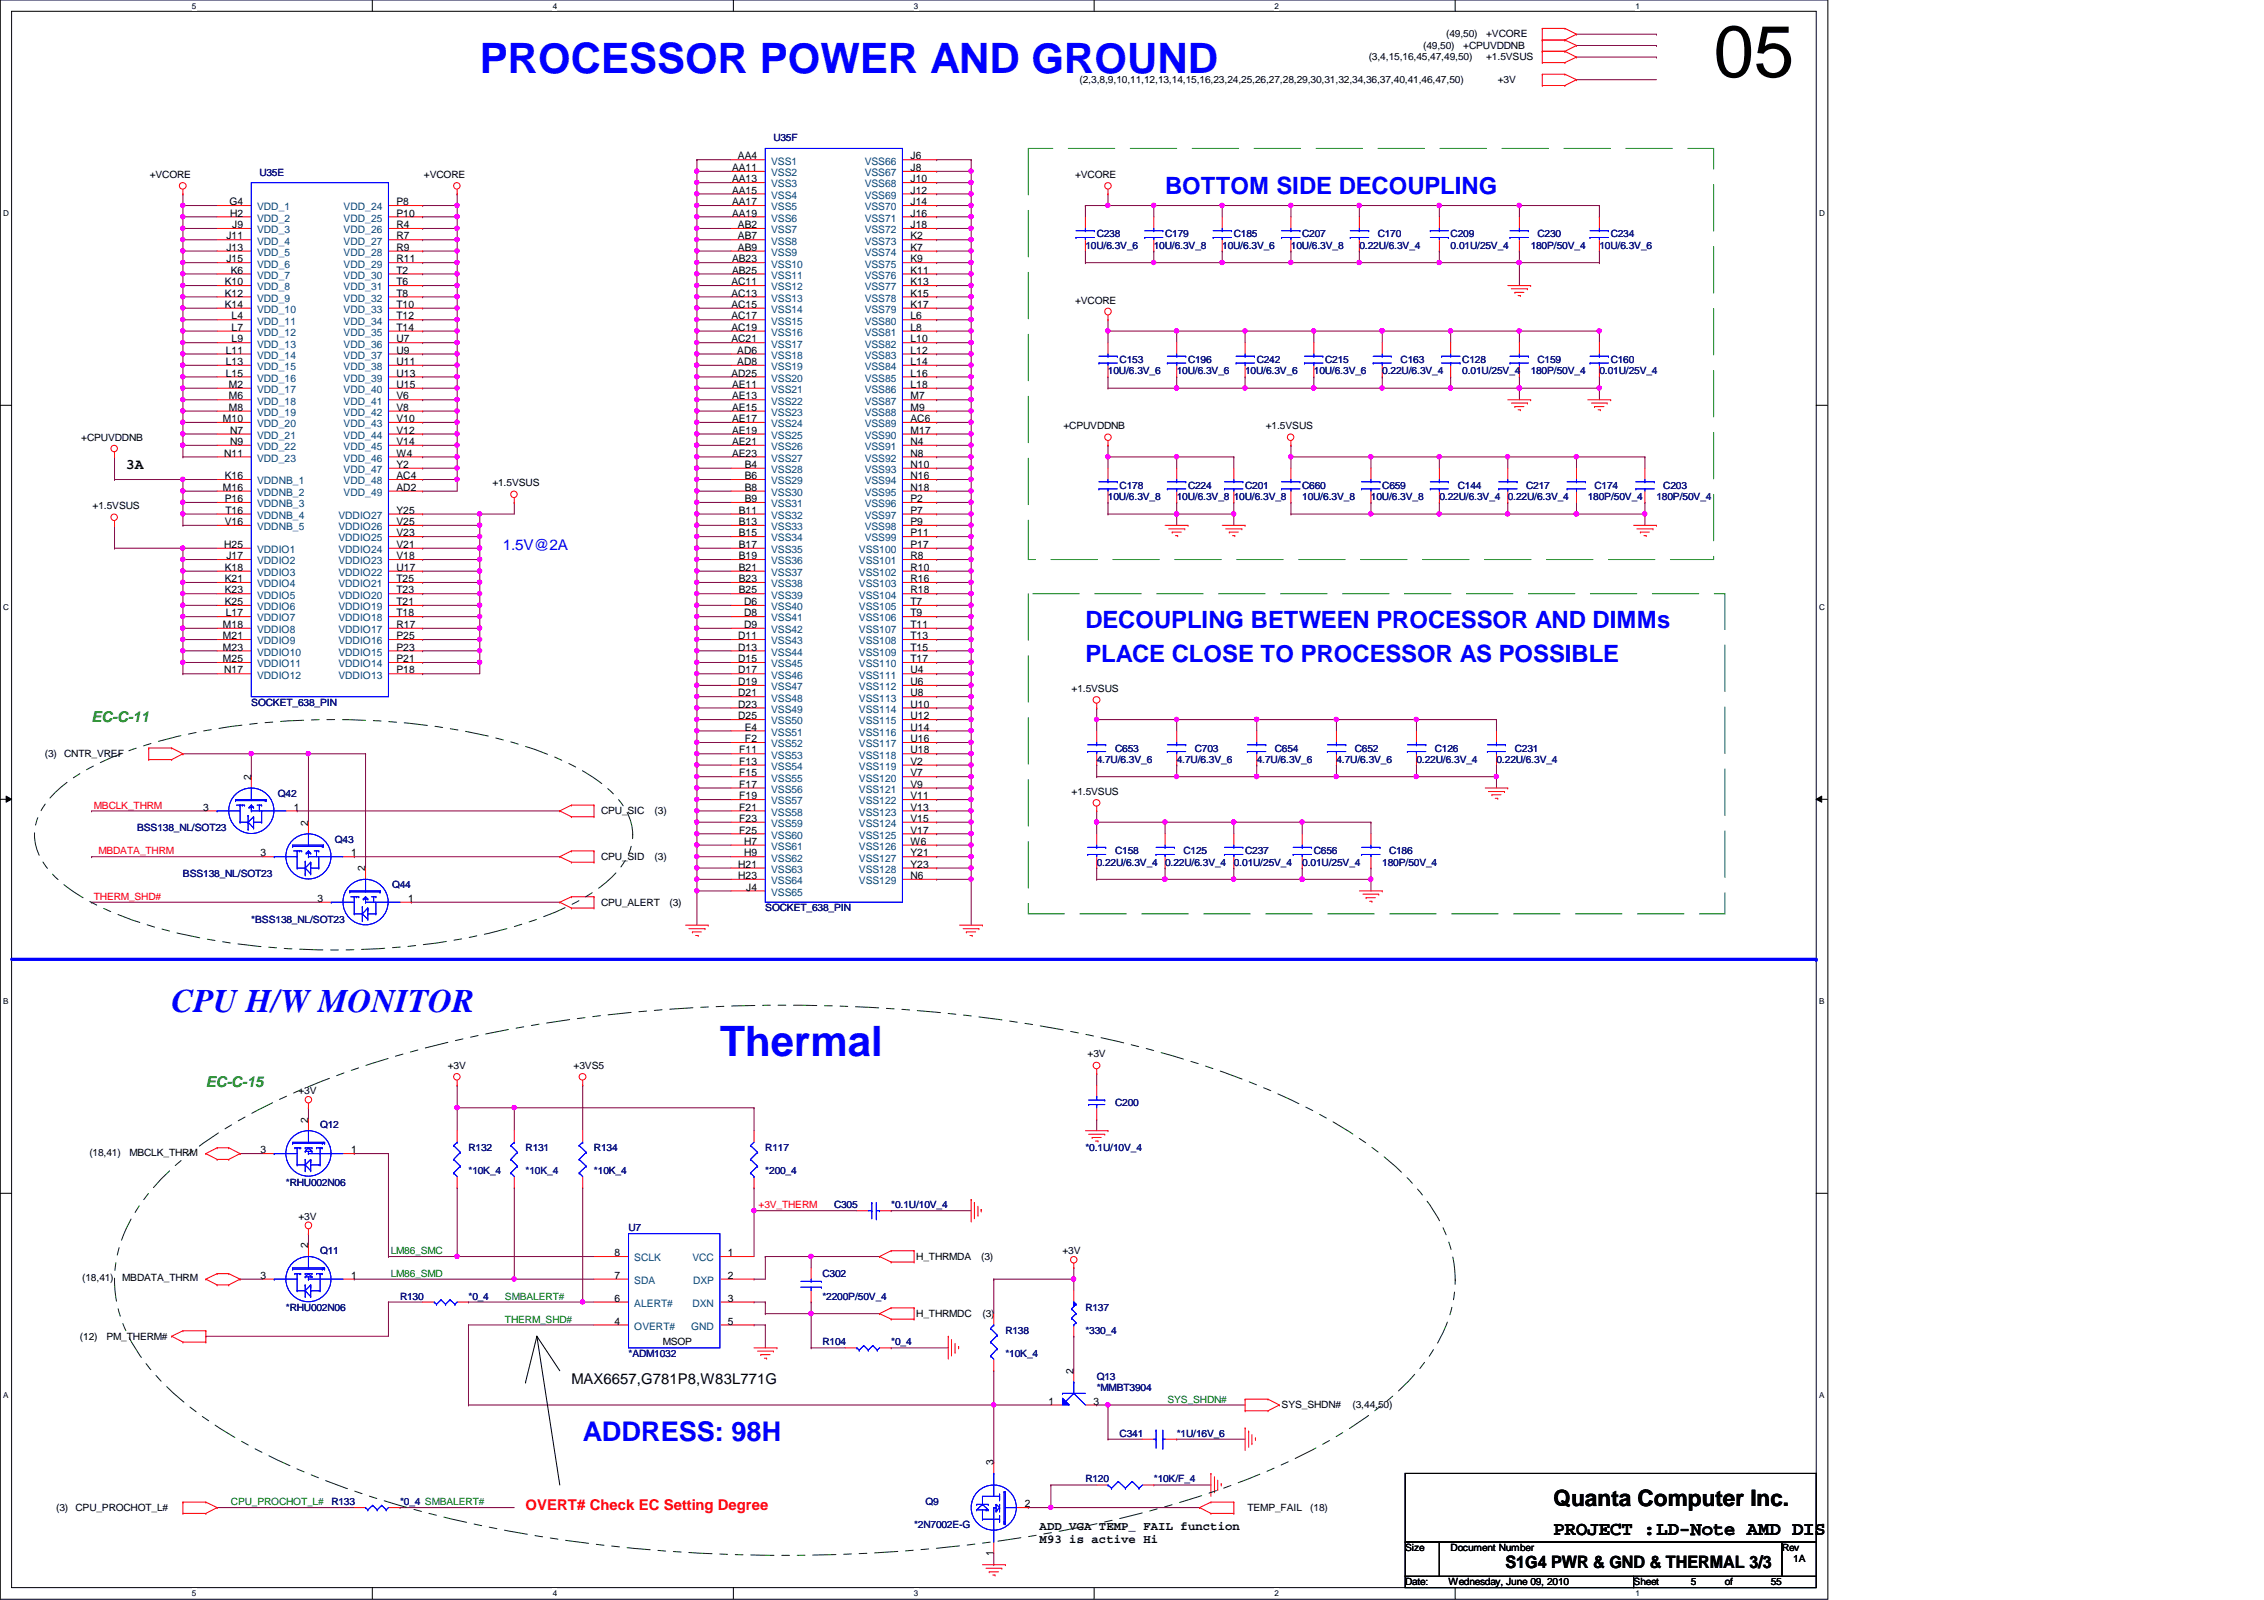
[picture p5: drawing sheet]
<svg xmlns="http://www.w3.org/2000/svg" width="297mm" height="210mm" viewBox="0 0 297 210" stroke-linecap="round" stroke-linejoin="round" font-family="sans-serif">
<defs><g id="words">
<text font-size="9.6" x="224.8" y="10.1">05</text>
<g font-size="5.5" fill="#00f">
<text x="62.9" y="9.6">PROCESSOR POWER AND GROUND</text>
<text x="94.4" y="138.5">Thermal</text>
</g>
<text font-size="4.3" fill="#00f" x="22.5" y="132.8">CPU H/W MONITOR</text>
<text font-size="3.6" fill="#00f" x="76.5" y="189.1">ADDRESS: 98H</text>
<g font-size="3.1" fill="#00f">
<text x="152.9" y="25.4">BOTTOM SIDE DECOUPLING</text>
<text x="142.4" y="82.3">DECOUPLING BETWEEN PROCESSOR AND DIMMs</text>
<text x="142.4" y="86.8">PLACE CLOSE TO PROCESSOR AS POSSIBLE</text>
</g>
<text font-size="3" x="203.8" y="197.6">Quanta Computer Inc.</text>
<text font-size="2.5" x="203.8" y="201.4">PROJECT :LD-Note AMD DIS</text>
<text font-size="2.2" x="197.5" y="205.7">S1G4 PWR &amp; GND &amp; THERMAL 3/3</text>
<g font-size="1.9">
<text x="16.5" y="61.6">3A</text>
<text x="75" y="181.6">MAX6657,G781P8,W83L771G</text>
</g>
<text font-size="1.9" fill="#00f" x="66" y="72.2">1.5V@2A</text>
<g font-size="1.9" fill="#008000">
<text x="12" y="94.7">EC-C-11</text>
<text x="27" y="142.6">EC-C-15</text>
</g>
<text font-size="1.9" fill="#f00" x="69" y="198.1">OVERT# Check EC Setting Degree</text>
<g font-size="1.6">
<text x="136.4" y="200.7">ADD VGA TEMP_ FAIL function</text>
<text x="136.4" y="202.5">M93 is active Hi</text>
</g>
<g font-size="1.4">
<text x="96.1" y="22.4">AA11</text>
<text x="96.1" y="23.9">AA13</text>
<text x="96.8" y="20.9">AA4</text>
<text x="119.5" y="20.9">J6</text>
<text x="119.5" y="22.4">J8</text>
<text x="119.5" y="23.9">J10</text>
<text x="30.1" y="26.9">G4</text>
<text x="30.2" y="28.4">H2</text>
<text x="30.5" y="29.9">J9</text>
<text x="52" y="26.9">P8</text>
<text x="52" y="28.4">P10</text>
<text x="52" y="29.9">R4</text>
<text x="96.1" y="25.4">AA15</text>
<text x="96.1" y="26.9">AA17</text>
<text x="96.1" y="28.4">AA19</text>
<text x="96.8" y="29.9">AB2</text>
<text x="119.5" y="25.4">J12</text>
<text x="119.5" y="26.9">J14</text>
<text x="119.5" y="28.4">J16</text>
<text x="119.5" y="29.9">J18</text>
<text x="29.7" y="31.4">J11</text>
<text x="29.7" y="32.9">J13</text>
<text x="29.7" y="34.4">J15</text>
<text x="30.3" y="35.9">K6</text>
<text x="52" y="31.4">R7</text>
<text x="52" y="32.9">R9</text>
<text x="52" y="34.4">R11</text>
<text x="52" y="35.9">T2</text>
<text x="96.1" y="34.4">AB23</text>
<text x="96.1" y="35.9">AB25</text>
<text x="96.8" y="31.4">AB7</text>
<text x="96.8" y="32.9">AB9</text>
<text x="119.5" y="31.4">K2</text>
<text x="119.5" y="32.9">K7</text>
<text x="119.5" y="34.4">K9</text>
<text x="119.5" y="35.9">K11</text>
<text x="29.5" y="37.4">K10</text>
<text x="29.5" y="38.9">K12</text>
<text x="29.5" y="40.4">K14</text>
<text x="30.4" y="41.9">L4</text>
<text x="52" y="37.4">T6</text>
<text x="52" y="38.9">T8</text>
<text x="52" y="40.4">T10</text>
<text x="52" y="41.9">T12</text>
<text x="96" y="37.4">AC11</text>
<text x="96" y="38.9">AC13</text>
<text x="96" y="40.4">AC15</text>
<text x="96" y="41.9">AC17</text>
<text x="119.5" y="37.4">K13</text>
<text x="119.5" y="38.9">K15</text>
<text x="119.5" y="40.4">K17</text>
<text x="119.5" y="41.9">L6</text>
<text x="29.6" y="46.4">L11</text>
<text x="29.6" y="47.9">L13</text>
<text x="30.4" y="43.4">L7</text>
<text x="30.4" y="44.9">L9</text>
<text x="52" y="43.4">T14</text>
<text x="52" y="44.9">U7</text>
<text x="52" y="46.4">U9</text>
<text x="52" y="47.9">U11</text>
<text x="96" y="43.4">AC19</text>
<text x="96" y="44.9">AC21</text>
<text x="96.7" y="46.4">AD6</text>
<text x="96.7" y="47.9">AD8</text>
<text x="119.5" y="43.4">L8</text>
<text x="119.5" y="44.9">L10</text>
<text x="119.5" y="46.4">L12</text>
<text x="119.5" y="47.9">L14</text>
<text x="29.6" y="49.4">L15</text>
<text x="30" y="50.9">M2</text>
<text x="30" y="52.4">M6</text>
<text x="30" y="53.9">M8</text>
<text x="52" y="49.4">U13</text>
<text x="52" y="52.4">V6</text>
<text x="52" y="53.9">V8</text>
<text x="52" y="50.9">U15</text>
<text x="96" y="49.4">AD25</text>
<text x="96.1" y="50.9">AE11</text>
<text x="96.1" y="52.4">AE13</text>
<text x="96.1" y="53.9">AE15</text>
<text x="119.5" y="49.4">L16</text>
<text x="119.5" y="50.9">L18</text>
<text x="119.5" y="52.4">M7</text>
<text x="119.5" y="53.9">M9</text>
<text x="29.2" y="55.4">M10</text>
<text x="29.4" y="59.9">N11</text>
<text x="30.2" y="56.9">N7</text>
<text x="30.2" y="58.4">N9</text>
<text x="52" y="55.4">V10</text>
<text x="52" y="56.9">V12</text>
<text x="52" y="58.4">V14</text>
<text x="52" y="59.9">W4</text>
<text x="96.1" y="55.4">AE17</text>
<text x="96.1" y="56.9">AE19</text>
<text x="96.1" y="58.4">AE21</text>
<text x="96.1" y="59.9">AE23</text>
<text x="119.5" y="55.4">AC6</text>
<text x="119.5" y="56.9">M17</text>
<text x="119.5" y="58.4">N4</text>
<text x="119.5" y="59.9">N8</text>
<text x="29.2" y="64.4">M16</text>
<text x="29.5" y="62.9">K16</text>
<text x="29.5" y="65.9">P16</text>
<text x="52" y="62.9">AC4</text>
<text x="52" y="64.4">AD2</text>
<text x="52" y="61.4">Y2</text>
<text x="97.7" y="61.4">B4</text>
<text x="97.7" y="62.9">B6</text>
<text x="97.7" y="64.4">B8</text>
<text x="97.7" y="65.9">B9</text>
<text x="119.5" y="61.4">N10</text>
<text x="119.5" y="62.9">N16</text>
<text x="119.5" y="64.4">N18</text>
<text x="119.5" y="65.9">P2</text>
<text x="29.4" y="71.9">H25</text>
<text x="29.5" y="68.9">V16</text>
<text x="29.6" y="67.4">T16</text>
<text x="52" y="71.9">V21</text>
<text x="52" y="70.4">V23</text>
<text x="52" y="68.9">V25</text>
<text x="52" y="67.4">Y25</text>
<text x="96.9" y="67.4">B11</text>
<text x="96.9" y="68.9">B13</text>
<text x="96.9" y="70.4">B15</text>
<text x="96.9" y="71.9">B17</text>
<text x="119.5" y="67.4">P7</text>
<text x="119.5" y="68.9">P9</text>
<text x="119.5" y="70.4">P11</text>
<text x="119.5" y="71.9">P17</text>
<text x="29.5" y="74.9">K18</text>
<text x="29.5" y="76.4">K21</text>
<text x="29.5" y="77.9">K23</text>
<text x="29.7" y="73.4">J17</text>
<text x="52" y="77.9">T23</text>
<text x="52" y="76.4">T25</text>
<text x="52" y="74.9">U17</text>
<text x="52" y="73.4">V18</text>
<text x="96.9" y="73.4">B19</text>
<text x="96.9" y="74.9">B21</text>
<text x="96.9" y="76.4">B23</text>
<text x="96.9" y="77.9">B25</text>
<text x="119.5" y="73.4">R8</text>
<text x="119.5" y="74.9">R10</text>
<text x="119.5" y="76.4">R16</text>
<text x="119.5" y="77.9">R18</text>
<text x="29.2" y="82.4">M18</text>
<text x="29.2" y="83.9">M21</text>
<text x="29.5" y="79.4">K25</text>
<text x="29.6" y="80.9">L17</text>
<text x="52" y="83.9">P25</text>
<text x="52" y="82.4">R17</text>
<text x="52" y="80.9">T18</text>
<text x="52" y="79.4">T21</text>
<text x="96.9" y="83.9">D11</text>
<text x="97.6" y="79.4">D6</text>
<text x="97.6" y="80.9">D8</text>
<text x="97.6" y="82.4">D9</text>
<text x="119.5" y="79.4">T7</text>
<text x="119.5" y="80.9">T9</text>
<text x="119.5" y="82.4">T11</text>
<text x="119.5" y="83.9">T13</text>
<text x="29.2" y="85.3">M23</text>
<text x="29.2" y="86.9">M25</text>
<text x="29.4" y="88.3">N17</text>
<text x="52" y="88.3">P18</text>
<text x="52" y="86.9">P21</text>
<text x="52" y="85.3">P23</text>
<text x="96.9" y="85.3">D13</text>
<text x="96.9" y="86.9">D15</text>
<text x="96.9" y="88.3">D17</text>
<text x="96.9" y="89.9">D19</text>
<text x="119.5" y="85.3">T15</text>
<text x="119.5" y="86.9">T17</text>
<text x="119.5" y="88.3">U4</text>
<text x="119.5" y="89.9">U6</text>
<text x="96.9" y="91.4">D21</text>
<text x="96.9" y="92.8">D23</text>
<text x="96.9" y="94.4">D25</text>
<text x="97.7" y="95.8">E4</text>
<text x="119.5" y="91.4">U8</text>
<text x="119.5" y="92.8">U10</text>
<text x="119.5" y="94.4">U12</text>
<text x="119.5" y="95.8">U14</text>
<text x="97" y="98.8">F11</text>
<text x="97" y="100.3">F13</text>
<text x="97" y="101.9">F15</text>
<text x="97.7" y="97.4">F2</text>
<text x="119.5" y="97.4">U16</text>
<text x="119.5" y="98.8">U18</text>
<text x="119.5" y="100.3">V2</text>
<text x="119.5" y="101.9">V7</text>
<text x="26.7" y="106.3">3</text>
<text x="32.9" y="102.3" transform="rotate(-90 32.9 102.3)">2</text>
<text x="38.6" y="106.3">1</text>
<text x="97" y="103.3">F17</text>
<text x="97" y="104.9">F19</text>
<text x="97" y="106.3">F21</text>
<text x="97" y="107.8">F23</text>
<text x="119.5" y="103.3">V9</text>
<text x="119.5" y="104.9">V11</text>
<text x="119.5" y="106.3">V13</text>
<text x="119.5" y="107.8">V15</text>
<text x="34.2" y="112.4">3</text>
<text x="40.4" y="108.3" transform="rotate(-90 40.4 108.3)">2</text>
<text x="46.1" y="112.4">1</text>
<text x="96.9" y="113.8">H21</text>
<text x="97" y="109.3">F25</text>
<text x="97.6" y="110.8">H7</text>
<text x="97.6" y="112.4">H9</text>
<text x="119.5" y="109.3">V17</text>
<text x="119.5" y="110.8">W6</text>
<text x="119.5" y="112.4">Y21</text>
<text x="119.5" y="113.8">Y23</text>
<text x="41.7" y="118.3">3</text>
<text x="47.9" y="114.3" transform="rotate(-90 47.9 114.3)">2</text>
<text x="53.5" y="118.3">1</text>
<text x="96.9" y="115.3">H23</text>
<text x="97.9" y="116.8">J4</text>
<text x="119.5" y="115.3">N6</text>
<text x="40.4" y="147.3" transform="rotate(-90 40.4 147.3)">2</text>
<text x="34.2" y="151.3">3</text>
<text x="46.1" y="151.3">1</text>
<text x="34.2" y="167.8">3</text>
<text x="40.4" y="163.8" transform="rotate(-90 40.4 163.8)">2</text>
<text x="46.1" y="167.8">1</text>
<text x="80.6" y="164.8">8</text>
<text x="80.6" y="167.8">7</text>
<text x="95.5" y="164.8">1</text>
<text x="95.5" y="167.8">2</text>
<text x="80.6" y="170.8">6</text>
<text x="80.6" y="173.8">4</text>
<text x="95.5" y="170.8">3</text>
<text x="95.5" y="173.8">5</text>
<text x="137.6" y="184.3">1</text>
<text x="140.8" y="180.3" transform="rotate(-90 140.8 180.3)">2</text>
<text x="143.5" y="184.3">3</text>
<text x="130.3" y="192.2" transform="rotate(-90 130.3 192.2)">3</text>
<text x="134.4" y="197.7">2</text>
<text x="130.3" y="204.1" transform="rotate(-90 130.3 204.1)">1</text>
</g>
<g font-size="1.4" fill="#004080">
<text x="101.2" y="21.6">VSS1</text>
<text x="101.2" y="23.1">VSS2</text>
<text x="113.5" y="21.6">VSS66</text>
<text x="113.5" y="23.1">VSS67</text>
<text x="33.7" y="27.6">VDD_1</text>
<text x="33.7" y="29.1">VDD_2</text>
<text x="45.1" y="27.6">VDD_24</text>
<text x="45.1" y="29.1">VDD_25</text>
<text x="101.2" y="24.6">VSS3</text>
<text x="101.2" y="26.1">VSS4</text>
<text x="101.2" y="27.6">VSS5</text>
<text x="101.2" y="29.1">VSS6</text>
<text x="113.5" y="24.6">VSS68</text>
<text x="113.5" y="26.1">VSS69</text>
<text x="113.5" y="27.6">VSS70</text>
<text x="113.5" y="29.1">VSS71</text>
<text x="33.7" y="30.6">VDD_3</text>
<text x="33.7" y="32.1">VDD_4</text>
<text x="33.7" y="33.6">VDD_5</text>
<text x="33.7" y="35.1">VDD_6</text>
<text x="45.1" y="30.6">VDD_26</text>
<text x="45.1" y="32.1">VDD_27</text>
<text x="45.1" y="33.6">VDD_28</text>
<text x="45.1" y="35.1">VDD_29</text>
<text x="101.2" y="30.6">VSS7</text>
<text x="101.2" y="32.1">VSS8</text>
<text x="101.2" y="33.6">VSS9</text>
<text x="101.2" y="35.1">VSS10</text>
<text x="113.5" y="30.6">VSS72</text>
<text x="113.5" y="32.1">VSS73</text>
<text x="113.5" y="33.6">VSS74</text>
<text x="113.5" y="35.1">VSS75</text>
<text x="33.7" y="36.6">VDD_7</text>
<text x="33.7" y="38.1">VDD_8</text>
<text x="33.7" y="39.6">VDD_9</text>
<text x="33.7" y="41.1">VDD_10</text>
<text x="45.1" y="36.6">VDD_30</text>
<text x="45.1" y="38.1">VDD_31</text>
<text x="45.1" y="39.6">VDD_32</text>
<text x="45.1" y="41.1">VDD_33</text>
<text x="101.2" y="36.6">VSS11</text>
<text x="101.2" y="38.1">VSS12</text>
<text x="101.2" y="39.6">VSS13</text>
<text x="101.2" y="41.1">VSS14</text>
<text x="113.5" y="36.6">VSS76</text>
<text x="113.5" y="38.1">VSS77</text>
<text x="113.5" y="39.6">VSS78</text>
<text x="113.5" y="41.1">VSS79</text>
<text x="33.7" y="42.6">VDD_11</text>
<text x="33.7" y="44.1">VDD_12</text>
<text x="33.7" y="45.6">VDD_13</text>
<text x="33.7" y="47.1">VDD_14</text>
<text x="45.1" y="42.6">VDD_34</text>
<text x="45.1" y="44.1">VDD_35</text>
<text x="45.1" y="45.6">VDD_36</text>
<text x="45.1" y="47.1">VDD_37</text>
<text x="101.2" y="42.6">VSS15</text>
<text x="101.2" y="44.1">VSS16</text>
<text x="101.2" y="45.6">VSS17</text>
<text x="101.2" y="47.1">VSS18</text>
<text x="113.5" y="42.6">VSS80</text>
<text x="113.5" y="44.1">VSS81</text>
<text x="113.5" y="45.6">VSS82</text>
<text x="113.5" y="47.1">VSS83</text>
<text x="33.7" y="48.6">VDD_15</text>
<text x="33.7" y="51.6">VDD_17</text>
<text x="33.7" y="53.1">VDD_18</text>
<text x="33.7" y="50.1">VDD_16</text>
<text x="45.1" y="48.6">VDD_38</text>
<text x="45.1" y="50.1">VDD_39</text>
<text x="45.1" y="53.1">VDD_41</text>
<text x="45.1" y="51.6">VDD_40</text>
<text x="101.2" y="48.6">VSS19</text>
<text x="101.2" y="50.1">VSS20</text>
<text x="101.2" y="51.6">VSS21</text>
<text x="101.2" y="53.1">VSS22</text>
<text x="113.5" y="48.6">VSS84</text>
<text x="113.5" y="50.1">VSS85</text>
<text x="113.5" y="51.6">VSS86</text>
<text x="113.5" y="53.1">VSS87</text>
<text x="33.7" y="54.6">VDD_19</text>
<text x="33.7" y="56">VDD_20</text>
<text x="33.7" y="57.6">VDD_21</text>
<text x="33.7" y="59.1">VDD_22</text>
<text x="45.1" y="54.6">VDD_42</text>
<text x="45.1" y="56">VDD_43</text>
<text x="45.1" y="57.6">VDD_44</text>
<text x="45.1" y="59.1">VDD_45</text>
<text x="101.2" y="54.6">VSS23</text>
<text x="101.2" y="56">VSS24</text>
<text x="101.2" y="57.6">VSS25</text>
<text x="101.2" y="59.1">VSS26</text>
<text x="113.5" y="54.6">VSS88</text>
<text x="113.5" y="56">VSS89</text>
<text x="113.5" y="57.6">VSS90</text>
<text x="113.5" y="59.1">VSS91</text>
<text x="33.7" y="60.6">VDD_23</text>
<text x="33.7" y="63.5">VDDNB_1</text>
<text x="33.7" y="65.1">VDDNB_2</text>
<text x="45.1" y="63.5">VDD_48</text>
<text x="45.1" y="65.1">VDD_49</text>
<text x="45.1" y="60.6">VDD_46</text>
<text x="45.1" y="62.1">VDD_47</text>
<text x="101.2" y="60.6">VSS27</text>
<text x="101.2" y="62.1">VSS28</text>
<text x="101.2" y="63.5">VSS29</text>
<text x="101.2" y="65.1">VSS30</text>
<text x="113.5" y="60.6">VSS92</text>
<text x="113.5" y="62.1">VSS93</text>
<text x="113.5" y="63.5">VSS94</text>
<text x="113.5" y="65.1">VSS95</text>
<text x="33.7" y="66.5">VDDNB_3</text>
<text x="33.7" y="68.1">VDDNB_4</text>
<text x="33.7" y="69.6">VDDNB_5</text>
<text x="44.4" y="71">VDDIO25</text>
<text x="44.4" y="69.6">VDDIO26</text>
<text x="44.4" y="68.1">VDDIO27</text>
<text x="101.2" y="66.5">VSS31</text>
<text x="101.2" y="68.1">VSS32</text>
<text x="101.2" y="69.6">VSS33</text>
<text x="101.2" y="71">VSS34</text>
<text x="113.5" y="66.5">VSS96</text>
<text x="113.5" y="68.1">VSS97</text>
<text x="113.5" y="69.6">VSS98</text>
<text x="113.5" y="71">VSS99</text>
<text x="33.7" y="72.6">VDDIO1</text>
<text x="33.7" y="74">VDDIO2</text>
<text x="33.7" y="75.6">VDDIO3</text>
<text x="33.7" y="77">VDDIO4</text>
<text x="44.4" y="77">VDDIO21</text>
<text x="44.4" y="75.6">VDDIO22</text>
<text x="44.4" y="74">VDDIO23</text>
<text x="44.4" y="72.6">VDDIO24</text>
<text x="101.2" y="72.6">VSS35</text>
<text x="101.2" y="74">VSS36</text>
<text x="101.2" y="75.6">VSS37</text>
<text x="101.2" y="77">VSS38</text>
<text x="112.7" y="72.6">VSS100</text>
<text x="112.7" y="74">VSS101</text>
<text x="112.7" y="75.6">VSS102</text>
<text x="112.7" y="77">VSS103</text>
<text x="33.7" y="78.5">VDDIO5</text>
<text x="33.7" y="80.1">VDDIO6</text>
<text x="33.7" y="81.5">VDDIO7</text>
<text x="33.7" y="83.1">VDDIO8</text>
<text x="44.4" y="83.1">VDDIO17</text>
<text x="44.4" y="81.5">VDDIO18</text>
<text x="44.4" y="80.1">VDDIO19</text>
<text x="44.4" y="78.5">VDDIO20</text>
<text x="101.2" y="78.5">VSS39</text>
<text x="101.2" y="80.1">VSS40</text>
<text x="101.2" y="81.5">VSS41</text>
<text x="101.2" y="83.1">VSS42</text>
<text x="112.7" y="78.5">VSS104</text>
<text x="112.7" y="80.1">VSS105</text>
<text x="112.7" y="81.5">VSS106</text>
<text x="112.7" y="83.1">VSS107</text>
<text x="33.7" y="84.5">VDDIO9</text>
<text x="33.7" y="86">VDDIO10</text>
<text x="33.7" y="87.5">VDDIO11</text>
<text x="33.7" y="89">VDDIO12</text>
<text x="44.4" y="89">VDDIO13</text>
<text x="44.4" y="87.5">VDDIO14</text>
<text x="44.4" y="86">VDDIO15</text>
<text x="44.4" y="84.5">VDDIO16</text>
<text x="101.2" y="84.5">VSS43</text>
<text x="101.2" y="86">VSS44</text>
<text x="101.2" y="87.5">VSS45</text>
<text x="101.2" y="89">VSS46</text>
<text x="112.7" y="84.5">VSS108</text>
<text x="112.7" y="86">VSS109</text>
<text x="112.7" y="87.5">VSS110</text>
<text x="112.7" y="89">VSS111</text>
<text x="101.2" y="90.6">VSS47</text>
<text x="101.2" y="92">VSS48</text>
<text x="101.2" y="93.5">VSS49</text>
<text x="101.2" y="95">VSS50</text>
<text x="112.7" y="90.6">VSS112</text>
<text x="112.7" y="92">VSS113</text>
<text x="112.7" y="93.5">VSS114</text>
<text x="112.7" y="95">VSS115</text>
<text x="101.2" y="96.5">VSS51</text>
<text x="101.2" y="98">VSS52</text>
<text x="101.2" y="99.5">VSS53</text>
<text x="101.2" y="101">VSS54</text>
<text x="112.7" y="96.5">VSS116</text>
<text x="112.7" y="98">VSS117</text>
<text x="112.7" y="99.5">VSS118</text>
<text x="112.7" y="101">VSS119</text>
<text x="101.2" y="102.5">VSS55</text>
<text x="101.2" y="104">VSS56</text>
<text x="101.2" y="105.5">VSS57</text>
<text x="101.2" y="107">VSS58</text>
<text x="112.7" y="102.5">VSS120</text>
<text x="112.7" y="104">VSS121</text>
<text x="112.7" y="105.5">VSS122</text>
<text x="112.7" y="107">VSS123</text>
<text x="101.2" y="108.5">VSS59</text>
<text x="101.2" y="110">VSS60</text>
<text x="101.2" y="111.5">VSS61</text>
<text x="101.2" y="113">VSS62</text>
<text x="112.7" y="108.5">VSS124</text>
<text x="112.7" y="110">VSS125</text>
<text x="112.7" y="111.5">VSS126</text>
<text x="112.7" y="113">VSS127</text>
<text x="101.2" y="114.5">VSS63</text>
<text x="101.2" y="116">VSS64</text>
<text x="101.2" y="117.5">VSS65</text>
<text x="112.7" y="114.5">VSS128</text>
<text x="112.7" y="116">VSS129</text>
<text x="83.2" y="165.5">SCLK</text>
<text x="90.8" y="165.5">VCC</text>
<text x="83.2" y="168.4">SDA</text>
<text x="83.2" y="171.4">ALERT#</text>
<text x="90.8" y="171.4">DXN</text>
<text x="90.9" y="168.4">DXP</text>
<text x="83.2" y="174.5">OVERT#</text>
<text x="90.7" y="174.5">GND</text>
</g>
<g font-size="1.3">
<text x="189.7" y="4.9">(49,50)</text>
<text x="195" y="4.9">+VCORE</text>
<text x="141.6" y="10.9">(2,3,8,9,10,11,12,13,14,15,16,23,24,25,26,27,28,29,30,31,32,34,36,37,40,41,46,47,50)</text>
<text x="179.6" y="7.9">(3,4,15,16,45,47,49,50)</text>
<text x="186.7" y="6.4">(49,50)</text>
<text x="192" y="6.4">+CPUVDDNB</text>
<text x="195" y="7.9">+1.5VSUS</text>
<text x="196.5" y="10.9">+3V</text>
<text x="19.6" y="23.4">+VCORE</text>
<text x="55.6" y="23.4">+VCORE</text>
<text x="141.1" y="23.4">+VCORE</text>
<text x="141.1" y="39.8">+VCORE</text>
<text x="10.7" y="57.8">+CPUVDDNB</text>
<text x="139.5" y="56.3">+CPUVDDNB</text>
<text x="166.1" y="56.3">+1.5VSUS</text>
<text x="64.6" y="63.8">+1.5VSUS</text>
<text x="12.1" y="66.8">+1.5VSUS</text>
<text x="140.6" y="90.8">+1.5VSUS</text>
<text x="5.9" y="99.3">(3)</text>
<text x="8.4" y="99.3">CNTR_VREF</text>
<text x="78.9" y="106.8">CPU_SIC</text>
<text x="85.9" y="106.8">(3)</text>
<text x="140.6" y="104.3">+1.5VSUS</text>
<text x="78.9" y="112.8">CPU_SID</text>
<text x="85.9" y="112.8">(3)</text>
<text x="78.9" y="118.8">CPU_ALERT</text>
<text x="87.8" y="118.8">(3)</text>
<text x="39.2" y="143.6">+3V</text>
<text x="58.8" y="140.3">+3V</text>
<text x="75.3" y="140.3">+3VS5</text>
<text x="142.7" y="138.7">+3V</text>
<text x="11.7" y="151.6">(18,41)</text>
<text x="17" y="151.6">MBCLK_THRM</text>
<text x="39.2" y="160">+3V</text>
<text x="120.2" y="165.3">H_THRMDA</text>
<text x="128.7" y="165.3">(3)</text>
<text x="139.4" y="164.5">+3V</text>
<text x="10.8" y="168.1">(18,41)</text>
<text x="16" y="168.1">MBDATA_THRM</text>
<text x="120.2" y="172.8">H_THRMDC</text>
<text x="128.9" y="172.8">(3)</text>
<text x="10.5" y="175.8">(12)</text>
<text x="14" y="175.8">PM_THERM#</text>
<text x="86.9" y="176.5">MSOP</text>
<text x="168.1" y="184.7">SYS_SHDN#</text>
<text x="177.5" y="184.7">(3,44,50)</text>
<text x="7.4" y="198.2">(3)</text>
<text x="9.9" y="198.2">CPU_PROCHOT_L#</text>
<text x="163.7" y="198.2">TEMP_FAIL</text>
<text x="171.9" y="198.2">(18)</text>
<text x="184.4" y="203.5">Size</text>
<text x="190.3" y="203.5">Document Number</text>
<text x="233.8" y="203.5">Rev</text>
<text x="184.4" y="208">Date:</text>
<text x="190" y="208">Wednesday, June 09, 2010</text>
<text x="214.3" y="208">Sheet</text>
<text x="221.8" y="208">5</text>
<text x="226.3" y="208">of</text>
<text x="232.3" y="208">55</text>
<text x="235.3" y="205">1A</text>
</g>
<g font-size="1.3" fill="#000080">
<text x="34" y="23">U35E</text>
<text x="101.5" y="18.5">U35F</text>
<text x="142.4" y="32.6">10U/6.3V_6</text>
<text x="143.9" y="31.2">C238</text>
<text x="151.4" y="32.6">10U/6.3V_8</text>
<text x="152.9" y="31.2">C179</text>
<text x="160.4" y="32.6">10U/6.3V_6</text>
<text x="161.9" y="31.2">C185</text>
<text x="169.4" y="32.6">10U/6.3V_8</text>
<text x="170.9" y="31.2">C207</text>
<text x="178.3" y="32.6">0.22U/6.3V_4</text>
<text x="180.8" y="31.2">C170</text>
<text x="190.3" y="31.2">C209</text>
<text x="190.3" y="32.6">0.01U/25V_4</text>
<text x="200.8" y="32.6">180P/50V_4</text>
<text x="201.7" y="31.2">C230</text>
<text x="209.8" y="32.6">10U/6.3V_6</text>
<text x="211.3" y="31.2">C234</text>
<text x="146.9" y="47.6">C153</text>
<text x="155.9" y="47.6">C196</text>
<text x="164.9" y="47.6">C242</text>
<text x="173.9" y="47.6">C215</text>
<text x="183.8" y="47.6">C163</text>
<text x="191.9" y="47.6">C128</text>
<text x="201.7" y="47.6">C159</text>
<text x="211.3" y="47.6">C160</text>
<text x="145.4" y="49.1">10U/6.3V_6</text>
<text x="154.4" y="49.1">10U/6.3V_6</text>
<text x="163.4" y="49.1">10U/6.3V_6</text>
<text x="172.4" y="49.1">10U/6.3V_6</text>
<text x="181.4" y="49.1">0.22U/6.3V_4</text>
<text x="191.9" y="49.1">0.01U/25V_4</text>
<text x="200.8" y="49.1">180P/50V_4</text>
<text x="209.8" y="49.1">0.01U/25V_4</text>
<text x="145.4" y="65.6">10U/6.3V_8</text>
<text x="146.9" y="64.1">C178</text>
<text x="154.4" y="65.6">10U/6.3V_8</text>
<text x="155.9" y="64.1">C224</text>
<text x="161.9" y="65.6">10U/6.3V_8</text>
<text x="163.4" y="64.1">C201</text>
<text x="170.9" y="64.1">C660</text>
<text x="170.9" y="65.6">10U/6.3V_8</text>
<text x="179.9" y="65.6">10U/6.3V_8</text>
<text x="181.4" y="64.1">C659</text>
<text x="188.8" y="65.6">0.22U/6.3V_4</text>
<text x="191.3" y="64.1">C144</text>
<text x="197.8" y="65.6">0.22U/6.3V_4</text>
<text x="200.2" y="64.1">C217</text>
<text x="208.3" y="65.6">180P/50V_4</text>
<text x="209.2" y="64.1">C174</text>
<text x="217.3" y="65.6">180P/50V_4</text>
<text x="218.2" y="64.1">C203</text>
<text x="33" y="92.6">SOCKET_638_PIN</text>
<text x="143.9" y="100.1">4.7U/6.3V_6</text>
<text x="146.3" y="98.6">C653</text>
<text x="154.4" y="100.1">4.7U/6.3V_6</text>
<text x="156.8" y="98.6">C703</text>
<text x="164.9" y="100.1">4.7U/6.3V_6</text>
<text x="167.3" y="98.6">C654</text>
<text x="175.3" y="100.1">4.7U/6.3V_6</text>
<text x="177.8" y="98.6">C652</text>
<text x="185.8" y="100.1">0.22U/6.3V_4</text>
<text x="188.3" y="98.6">C126</text>
<text x="196.3" y="100.1">0.22U/6.3V_4</text>
<text x="198.8" y="98.6">C231</text>
<text x="36.4" y="104.6">Q42</text>
<text x="18" y="109.1">BSS138_NL/SOT23</text>
<text x="43.9" y="110.6">Q43</text>
<text x="143.9" y="113.6">0.22U/6.3V_4</text>
<text x="146.3" y="112.1">C158</text>
<text x="152.9" y="113.6">0.22U/6.3V_4</text>
<text x="155.3" y="112.1">C125</text>
<text x="161.9" y="113.6">0.01U/25V_4</text>
<text x="163.4" y="112.1">C237</text>
<text x="170.9" y="113.6">0.01U/25V_4</text>
<text x="172.4" y="112.1">C656</text>
<text x="181.4" y="113.6">180P/50V_4</text>
<text x="182.2" y="112.1">C186</text>
<text x="24" y="115.1">BSS138_NL/SOT23</text>
<text x="51.4" y="116.5">Q44</text>
<text x="100.4" y="119.5">SOCKET_638_PIN</text>
<text x="33" y="121.1">*BSS138_NL/SOT23</text>
<text x="42" y="148">Q12</text>
<text x="146.3" y="145">C200</text>
<text x="37.5" y="155.5">*RHU002N06</text>
<text x="61.5" y="151">R132</text>
<text x="61.5" y="154">*10K_4</text>
<text x="69" y="151">R131</text>
<text x="69" y="154">*10K_4</text>
<text x="77.9" y="151">R134</text>
<text x="77.9" y="154">*10K_4</text>
<text x="100.4" y="151">R117</text>
<text x="100.4" y="154">*200_4</text>
<text x="142.4" y="151">*0.1U/10V_4</text>
<text x="82.5" y="161.5">U7</text>
<text x="109.4" y="158.5">C305</text>
<text x="116.9" y="158.5">*0.1U/10V_4</text>
<text x="42" y="164.5">Q11</text>
<text x="107.9" y="167.5">C302</text>
<text x="37.5" y="172">*RHU002N06</text>
<text x="52.5" y="170.5">R130</text>
<text x="61.5" y="170.5">*0_4</text>
<text x="107.9" y="170.5">*2200P/50V_4</text>
<text x="142.4" y="172">R137</text>
<text x="82.5" y="178">*ADM1032</text>
<text x="107.9" y="176.5">R104</text>
<text x="116.9" y="176.5">*0_4</text>
<text x="131.9" y="175">R138</text>
<text x="131.9" y="178">*10K_4</text>
<text x="142.4" y="175">*330_4</text>
<text x="143.9" y="181">Q13</text>
<text x="143.9" y="182.5">*MMBT3904</text>
<text x="146.9" y="188.5">C341</text>
<text x="154.4" y="188.5">*1U/16V_6</text>
<text x="43.5" y="197.5">R133</text>
<text x="52.5" y="197.5">*0_4 SMBALERT#</text>
<text x="121.4" y="197.5">Q9</text>
<text x="142.4" y="194.5">R120</text>
<text x="151.4" y="194.5">*10K/F_4</text>
<text x="119.9" y="200.5">*2N7002E-G</text>
</g>
<g font-size="1.3" fill="#f00">
<text x="12.3" y="106.1">MBCLK_THRM</text>
<text x="12.9" y="112.1">MBDATA_THRM</text>
<text x="12.3" y="118.1">THERM_SHD#</text>
<text x="99.5" y="158.5">+3V_THERM</text>
</g>
<g font-size="1.3" fill="#008000">
<text x="51.3" y="164.5">LM86_SMC</text>
<text x="51.3" y="167.5">LM86_SMD</text>
<text x="66.2" y="173.5">THERM_SHD#</text>
<text x="66.2" y="170.5">SMBALERT#</text>
<text x="153.2" y="184">SYS_SHDN#</text>
<text x="30.3" y="197.5">CPU_PROCHOT_L#</text>
</g>
<g font-size="1.1">
<text x="25.2" y="1.1">5</text>
<text x="72.5" y="1.1">4</text>
<text x="119.9" y="1.1">3</text>
<text x="167.2" y="1.1">2</text>
<text x="214.6" y="1.1">1</text>
<text x=".4" y="28.3">D</text>
<text x="238.7" y="28.3">D</text>
<text x=".4" y="80">C</text>
<text x="238.7" y="80">C</text>
<text x=".4" y="131.7">B</text>
<text x="238.7" y="131.7">B</text>
<text x=".4" y="183.3">A</text>
<text x="238.7" y="183.3">A</text>
<text x="25.2" y="209.4">5</text>
<text x="72.5" y="209.4">4</text>
<text x="119.9" y="209.4">3</text>
<text x="167.2" y="209.4">2</text>
<text x="214.6" y="209.4">1</text>
</g>
</g></defs>
<path d="M0 0h239.8v209.8h-239.8zM1.5 1.5h236.8v206.8h-236.8z" fill="none" stroke="#000" stroke-width=".13"/>
<g fill="#fff">
<path d="M25.2 .2h.6v1.2h-.6z"/>
<path d="M25.2 208.4h.6v1.2h-.6z"/>
</g>
<path d="M48.8 0v1.5M48.8 208.3v1.5" fill="none" stroke="#000" stroke-width=".13"/>
<g fill="#fff">
<path d="M72.5 .2h.6v1.2h-.6z"/>
<path d="M72.5 208.4h.6v1.2h-.6z"/>
</g>
<path d="M96.2 0v1.5M96.2 208.3v1.5" fill="none" stroke="#000" stroke-width=".13"/>
<g fill="#fff">
<path d="M119.9 .2h.6v1.2h-.6z"/>
<path d="M119.9 208.4h.6v1.2h-.6z"/>
</g>
<path d="M143.5 0v1.5M143.5 208.3v1.5" fill="none" stroke="#000" stroke-width=".13"/>
<g fill="#fff">
<path d="M167.2 .2h.6v1.2h-.6z"/>
<path d="M167.2 208.4h.6v1.2h-.6z"/>
</g>
<path d="M190.9 0v1.5M190.9 208.3v1.5" fill="none" stroke="#000" stroke-width=".13"/>
<g fill="#fff">
<path d="M214.6 .2h.6v1.2h-.6z"/>
<path d="M214.6 208.4h.6v1.2h-.6z"/>
<path d="M.4 27.3h.8v1.2h-.8z"/>
<path d="M238.7 27.3h.7v1.2h-.7z"/>
<path d="M.4 79h.8v1.2h-.8z"/>
<path d="M238.7 79h.7v1.2h-.7z"/>
</g>
<path d="M0 53.2h1.5M238.3 53.2h1.5" fill="none" stroke="#000" stroke-width=".13"/>
<g fill="#fff">
<path d="M.4 130.7h.7v1.2h-.7z"/>
<path d="M238.7 130.7h.7v1.2h-.7z"/>
</g>
<path d="M0 104.9h1.5M.8 104.4l.7 .5-.7 .3zM238.3 104.9l.7-.5v.8zM238.3 104.9h1.5" fill="none" stroke="#000" stroke-width=".13"/>
<path d="M.8 104.4l.7 .5-.7 .3zM238.3 104.9l.7-.5v.8z" fill="#000"/>
<g fill="#fff">
<path d="M.4 182.4h.7v1.2h-.7z"/>
<path d="M238.7 182.4h.7v1.2h-.7z"/>
</g>
<path d="M0 156.5h1.5M238.3 156.5h1.5" fill="none" stroke="#000" stroke-width=".13"/>
<path d="M91.4 107.9h.1M91.4 107.9v1.5" fill="none" stroke="#800040" stroke-width=".13"/>
<circle cx="91.4" cy="107.8" r=".29" fill="#f0f"/>
<circle cx="91.4" cy="107.8" r=".29" fill="none" stroke="#f0f" stroke-width=".13"/>
<path d="M91.4 95.9h.1M91.4 95.9v1.5" fill="none" stroke="#800040" stroke-width=".13"/>
<circle cx="91.4" cy="95.9" r=".29" fill="#f0f"/>
<circle cx="91.4" cy="95.9" r=".29" fill="none" stroke="#f0f" stroke-width=".13"/>
<path d="M91.4 100.4h.1M91.4 100.4v1.5" fill="none" stroke="#800040" stroke-width=".13"/>
<circle cx="91.4" cy="100.3" r=".29" fill="#f0f"/>
<circle cx="91.4" cy="100.3" r=".29" fill="none" stroke="#f0f" stroke-width=".13"/>
<path d="M91.4 52.5h.1M91.4 52.5v1.4" fill="none" stroke="#800040" stroke-width=".13"/>
<circle cx="91.4" cy="52.4" r=".29" fill="#f0f"/>
<circle cx="91.4" cy="52.4" r=".29" fill="none" stroke="#f0f" stroke-width=".13"/>
<path d="M91.4 62.9h.1M91.4 62.9v1.5" fill="none" stroke="#800040" stroke-width=".13"/>
<circle cx="91.4" cy="62.9" r=".29" fill="#f0f"/>
<circle cx="91.4" cy="62.9" r=".29" fill="none" stroke="#f0f" stroke-width=".13"/>
<path d="M91.4 21h.1M91.4 37.5h.1M91.4 21h4.5M91.4 37.5v1.4" fill="none" stroke="#800040" stroke-width=".13"/>
<circle cx="91.4" cy="37.4" r=".29" fill="#f0f"/>
<circle cx="91.4" cy="37.4" r=".29" fill="none" stroke="#f0f" stroke-width=".13"/>
<g fill="none" stroke="#800040" stroke-width=".13">
<path d="M127.4 27h.1M127.4 27v1.4M91.4 43.4h.1M91.4 47.9h.1M91.4 46.4h.1M91.4 43.4h4.5M91.4 47.9h4.5M91.4 46.4h4.5M91.4 65.9h.1M91.4 77.9h.1M91.4 70.4h.1M91.4 71.9h.1"/>
<path d="M91.4 65.9h4.5M91.4 77.9h4.5M91.4 70.4h4.5M91.4 71.9h4.5M91.4 83.9h.1M91.4 88.4h.1M91.4 94.4h.1M91.4 83.9h4.5M91.4 88.4h4.5M91.4 94.4h4.5M91.4 104.9h.1M91.4 110.9h.1"/>
<path d="M91.4 103.4h.1M91.4 112.4h.1M91.4 104.9h4.5M91.4 110.9h4.5M91.4 103.4h4.5M91.4 112.4h4.5"/>
</g>
<circle cx="127.4" cy="26.9" r=".29" fill="#f0f"/>
<circle cx="127.4" cy="26.9" r=".29" fill="none" stroke="#f0f" stroke-width=".13"/>
<path d="M127.4 32.9h.1M127.4 32.9v1.6" fill="none" stroke="#800040" stroke-width=".13"/>
<circle cx="127.4" cy="32.9" r=".29" fill="#f0f"/>
<circle cx="127.4" cy="32.9" r=".29" fill="none" stroke="#f0f" stroke-width=".13"/>
<path d="M127.4 43.4h.1M127.4 43.4v1.6" fill="none" stroke="#800040" stroke-width=".13"/>
<circle cx="127.4" cy="43.4" r=".29" fill="#f0f"/>
<circle cx="127.4" cy="43.4" r=".29" fill="none" stroke="#f0f" stroke-width=".13"/>
<path d="M127.4 62.9h.1M127.4 62.9v1.5" fill="none" stroke="#800040" stroke-width=".13"/>
<circle cx="127.4" cy="62.9" r=".29" fill="#f0f"/>
<circle cx="127.4" cy="62.9" r=".29" fill="none" stroke="#f0f" stroke-width=".13"/>
<path d="M127.4 101.9h.1M127.4 101.9v1.5" fill="none" stroke="#800040" stroke-width=".13"/>
<circle cx="127.4" cy="101.9" r=".29" fill="#f0f"/>
<circle cx="127.4" cy="101.9" r=".29" fill="none" stroke="#f0f" stroke-width=".13"/>
<path d="M127.4 100.4h.1M127.4 100.4v1.5" fill="none" stroke="#800040" stroke-width=".13"/>
<circle cx="127.4" cy="100.3" r=".29" fill="#f0f"/>
<circle cx="127.4" cy="100.3" r=".29" fill="none" stroke="#f0f" stroke-width=".13"/>
<path d="M127.4 94.4h.1M127.4 94.4v1.5" fill="none" stroke="#800040" stroke-width=".13"/>
<circle cx="127.4" cy="94.4" r=".29" fill="#f0f"/>
<circle cx="127.4" cy="94.4" r=".29" fill="none" stroke="#f0f" stroke-width=".13"/>
<path d="M127.4 110.9h.1M127.4 110.9v1.5" fill="none" stroke="#800040" stroke-width=".13"/>
<circle cx="127.4" cy="110.8" r=".29" fill="#f0f"/>
<circle cx="127.4" cy="110.8" r=".29" fill="none" stroke="#f0f" stroke-width=".13"/>
<path d="M91.4 113.9h.1M91.4 113.9v1.5" fill="none" stroke="#800040" stroke-width=".13"/>
<circle cx="91.4" cy="113.9" r=".29" fill="#f0f"/>
<circle cx="91.4" cy="113.9" r=".29" fill="none" stroke="#f0f" stroke-width=".13"/>
<path d="M91.4 67.4h.1M91.4 67.4v1.5" fill="none" stroke="#800040" stroke-width=".13"/>
<circle cx="91.4" cy="67.4" r=".29" fill="#f0f"/>
<circle cx="91.4" cy="67.4" r=".29" fill="none" stroke="#f0f" stroke-width=".13"/>
<path d="M91.4 40.4h.1M91.4 40.4v1.6" fill="none" stroke="#800040" stroke-width=".13"/>
<circle cx="91.4" cy="40.4" r=".29" fill="#f0f"/>
<circle cx="91.4" cy="40.4" r=".29" fill="none" stroke="#f0f" stroke-width=".13"/>
<path d="M91.4 49.4h.1M91.4 49.4v1.5" fill="none" stroke="#800040" stroke-width=".13"/>
<circle cx="91.4" cy="49.4" r=".29" fill="#f0f"/>
<circle cx="91.4" cy="49.4" r=".29" fill="none" stroke="#f0f" stroke-width=".13"/>
<path d="M91.4 58.4h.1M91.4 58.4v1.5" fill="none" stroke="#800040" stroke-width=".13"/>
<circle cx="91.4" cy="58.4" r=".29" fill="#f0f"/>
<circle cx="91.4" cy="58.4" r=".29" fill="none" stroke="#f0f" stroke-width=".13"/>
<path d="M91.4 22.5h.1M91.4 28.4h.1M91.4 31.5h.1M91.4 22.5h4.5M91.4 28.4h4.5M91.4 31.5v1.4" fill="none" stroke="#800040" stroke-width=".13"/>
<circle cx="91.4" cy="31.4" r=".29" fill="#f0f"/>
<circle cx="91.4" cy="31.4" r=".29" fill="none" stroke="#f0f" stroke-width=".13"/>
<g fill="none" stroke="#800040" stroke-width=".13">
<path d="M91.4 30h.1M91.4 30h4.5M127.4 24h.1M127.4 24v1.4M91.4 55.4h.1M91.4 56.9h.1M91.4 55.4h4.5M91.4 56.9h4.5M91.4 74.9h.1M91.4 74.9h4.5M91.4 98.9h.1M91.4 92.9h.1"/>
<path d="M91.4 80.9h.1M91.4 98.9h4.5M91.4 92.9h4.5M91.4 80.9h4.5M175.3 100.4h.1M175.3 100.4v1.5"/>
</g>
<circle cx="127.4" cy="23.9" r=".29" fill="#f0f"/>
<circle cx="127.4" cy="23.9" r=".29" fill="none" stroke="#f0f" stroke-width=".13"/>
<path d="M127.4 46.4h.1M127.4 46.4v1.5" fill="none" stroke="#800040" stroke-width=".13"/>
<circle cx="127.4" cy="46.4" r=".29" fill="#f0f"/>
<circle cx="127.4" cy="46.4" r=".29" fill="none" stroke="#f0f" stroke-width=".13"/>
<path d="M127.4 37.5h.1M127.4 37.5v1.4" fill="none" stroke="#800040" stroke-width=".13"/>
<circle cx="127.4" cy="37.4" r=".29" fill="#f0f"/>
<circle cx="127.4" cy="37.4" r=".29" fill="none" stroke="#f0f" stroke-width=".13"/>
<path d="M127.4 74.9h.1M127.4 74.9v1.5" fill="none" stroke="#800040" stroke-width=".13"/>
<circle cx="127.4" cy="74.9" r=".29" fill="#f0f"/>
<circle cx="127.4" cy="74.9" r=".29" fill="none" stroke="#f0f" stroke-width=".13"/>
<path d="M127.4 104.9h.1M127.4 104.9v1.5" fill="none" stroke="#800040" stroke-width=".13"/>
<circle cx="127.4" cy="104.9" r=".29" fill="#f0f"/>
<circle cx="127.4" cy="104.9" r=".29" fill="none" stroke="#f0f" stroke-width=".13"/>
<path d="M127.4 83.9h.1M127.4 83.9v1.5" fill="none" stroke="#800040" stroke-width=".13"/>
<circle cx="127.4" cy="83.9" r=".29" fill="#f0f"/>
<circle cx="127.4" cy="83.9" r=".29" fill="none" stroke="#f0f" stroke-width=".13"/>
<path d="M127.4 98.9h.1M127.4 98.9v1.5" fill="none" stroke="#800040" stroke-width=".13"/>
<circle cx="127.4" cy="98.9" r=".29" fill="#f0f"/>
<circle cx="127.4" cy="98.9" r=".29" fill="none" stroke="#f0f" stroke-width=".13"/>
<path d="M127.4 91.4h.1M127.4 91.4v1.5" fill="none" stroke="#800040" stroke-width=".13"/>
<circle cx="127.4" cy="91.4" r=".29" fill="#f0f"/>
<circle cx="127.4" cy="91.4" r=".29" fill="none" stroke="#f0f" stroke-width=".13"/>
<path d="M127.4 113.9h.1M127.4 113.9v1.5" fill="none" stroke="#800040" stroke-width=".13"/>
<circle cx="127.4" cy="113.9" r=".29" fill="#f0f"/>
<circle cx="127.4" cy="113.9" r=".29" fill="none" stroke="#f0f" stroke-width=".13"/>
<path d="M24 77.9h.1M24 77.9h4.5" fill="none" stroke="#800040" stroke-width=".13"/>
<circle cx="24" cy="77.9" r=".29" fill="#f0f"/>
<circle cx="24" cy="77.9" r=".29" fill="none" stroke="#f0f" stroke-width=".13"/>
<g fill="none" stroke="#800040" stroke-width=".13">
<path d="M142.4 27h.1M142.4 27v1.4M151.4 27h.1M151.4 27h9M122.9 53.9h.1M122.9 59.9h.1M122.9 56.9h.1M122.9 49.4h.1M122.9 53.9h4.5M122.9 59.9h4.5M122.9 56.9h4.5M122.9 49.4h4.5"/>
<path d="M24 73.4h.1M24 76.4h.1M24 74.9h.1M24 79.4h.1M24 73.4h4.5M24 76.4h4.5M24 74.9h4.5M24 79.4h4.5M122.9 79.4h.1M122.9 65.9h.1M122.9 67.4h.1M122.9 70.4h.1"/>
<path d="M122.9 79.4h4.5M122.9 65.9h4.5M122.9 67.4h4.5M122.9 70.4h4.5M122.9 97.4h.1M122.9 88.4h.1M122.9 82.4h.1M122.9 86.9h.1M122.9 97.4h4.5M122.9 88.4h4.5M122.9 82.4h4.5M122.9 86.9h4.5"/>
<path d="M122.9 109.4h.1M122.9 109.4h4.5"/>
</g>
<circle cx="151.3" cy="26.9" r=".29" fill="#f0f"/>
<circle cx="151.3" cy="26.9" r=".29" fill="none" stroke="#f0f" stroke-width=".13"/>
<path d="M122.9 30h.1M122.9 30h4.5M145.4 25.4h.1M145.4 25.4v1.6M169.4 27h.1M169.4 27h8.9" fill="none" stroke="#800040" stroke-width=".13"/>
<circle cx="169.3" cy="26.9" r=".29" fill="#f0f"/>
<circle cx="169.3" cy="26.9" r=".29" fill="none" stroke="#f0f" stroke-width=".13"/>
<path d="M160.4 27h.1M160.4 27h9" fill="none" stroke="#800040" stroke-width=".13"/>
<circle cx="160.3" cy="26.9" r=".29" fill="#f0f"/>
<circle cx="160.3" cy="26.9" r=".29" fill="none" stroke="#f0f" stroke-width=".13"/>
<path d="M122.9 22.5h.1M122.9 22.5h4.5M151.4 27h.1M151.4 27v1.4M160.4 27h.1M160.4 27v1.4M169.4 27h.1M169.4 27v1.4M178.3 27h.1M178.3 27v1.4M15 62.9h.1M15 62.9h9" fill="none" stroke="#800040" stroke-width=".13"/>
<circle cx="24" cy="62.9" r=".29" fill="#f0f"/>
<circle cx="24" cy="62.9" r=".29" fill="none" stroke="#f0f" stroke-width=".13"/>
<path d="M197.8 67.4h.1M197.8 67.4h9" fill="none" stroke="#800040" stroke-width=".13"/>
<circle cx="206.8" cy="67.4" r=".29" fill="#f0f"/>
<circle cx="206.8" cy="67.4" r=".29" fill="none" stroke="#f0f" stroke-width=".13"/>
<circle cx="197.8" cy="67.4" r=".29" fill="#f0f"/>
<circle cx="197.8" cy="67.4" r=".29" fill="none" stroke="#f0f" stroke-width=".13"/>
<g fill="none" stroke="#800040" stroke-width=".13">
<path d="M178.3 32.9h.1M178.3 32.9v1.6M145.4 49.4h.1M145.4 42h.1M145.4 43.4h.1M145.4 42v3M145.4 49.4v1.5M163.4 43.4h.1M163.4 43.4v1.6M172.4 43.4h.1M172.4 43.4v1.6M169.4 65.9h.1"/>
<path d="M169.4 65.9v1.5M215.8 67.4h.1M215.8 67.4v1.5M143.9 100.4h.1M143.9 100.4v1.5M154.4 100.4h.1M154.4 100.4v1.5"/>
</g>
<circle cx="215.8" cy="67.4" r=".29" fill="#f0f"/>
<circle cx="215.8" cy="67.4" r=".29" fill="none" stroke="#f0f" stroke-width=".13"/>
<path d="M169.4 59.9h.1M169.4 59.9h10.5M143.9 92.9h.1M143.9 92.9v1.5" fill="none" stroke="#800040" stroke-width=".13"/>
<circle cx="169.3" cy="59.9" r=".29" fill="#f0f"/>
<circle cx="169.3" cy="59.9" r=".29" fill="none" stroke="#f0f" stroke-width=".13"/>
<path d="M188.8 59.9h.1M188.8 59.9h9" fill="none" stroke="#800040" stroke-width=".13"/>
<circle cx="188.8" cy="59.9" r=".29" fill="#f0f"/>
<circle cx="188.8" cy="59.9" r=".29" fill="none" stroke="#f0f" stroke-width=".13"/>
<path d="M55.5 50.9h.1M55.5 56.9h.1M55.5 55.4h.1M55.5 52.5h.1M55.5 53.9h.1M55.5 50.9h4.5M55.5 56.9h4.5M55.5 52.5h4.5M55.5 53.9h4.5M60 53.9h.1M60 53.9v1.5h-4.5" fill="none" stroke="#800040" stroke-width=".13"/>
<circle cx="60" cy="53.9" r=".29" fill="#f0f"/>
<circle cx="60" cy="53.9" r=".29" fill="none" stroke="#f0f" stroke-width=".13"/>
<path d="M60 55.4h.1M60 55.4v1.5" fill="none" stroke="#800040" stroke-width=".13"/>
<circle cx="60" cy="55.4" r=".29" fill="#f0f"/>
<circle cx="60" cy="55.4" r=".29" fill="none" stroke="#f0f" stroke-width=".13"/>
<path d="M60 50.9h.1M60 50.9v1.6" fill="none" stroke="#800040" stroke-width=".13"/>
<circle cx="60" cy="50.9" r=".29" fill="#f0f"/>
<circle cx="60" cy="50.9" r=".29" fill="none" stroke="#f0f" stroke-width=".13"/>
<path d="M60 52.5h.1M60 52.5v1.4" fill="none" stroke="#800040" stroke-width=".13"/>
<circle cx="60" cy="52.4" r=".29" fill="#f0f"/>
<circle cx="60" cy="52.4" r=".29" fill="none" stroke="#f0f" stroke-width=".13"/>
<path d="M55.5 62.9h.1M55.5 62.9h4.5" fill="none" stroke="#800040" stroke-width=".13"/>
<circle cx="60" cy="62.9" r=".29" fill="#f0f"/>
<circle cx="60" cy="62.9" r=".29" fill="none" stroke="#f0f" stroke-width=".13"/>
<path d="M55.5 58.4h.1M55.5 59.9h.1M55.5 58.4h4.5M55.5 59.9h4.5M60 59.9h.1M60 59.9v1.5h-4.5M55.5 61.4h.1" fill="none" stroke="#800040" stroke-width=".13"/>
<circle cx="60" cy="59.9" r=".29" fill="#f0f"/>
<circle cx="60" cy="59.9" r=".29" fill="none" stroke="#f0f" stroke-width=".13"/>
<path d="M60 61.4h.1M60 61.4v1.5" fill="none" stroke="#800040" stroke-width=".13"/>
<circle cx="60" cy="61.4" r=".29" fill="#f0f"/>
<circle cx="60" cy="61.4" r=".29" fill="none" stroke="#f0f" stroke-width=".13"/>
<path d="M60 58.4h.1M60 58.4v1.5" fill="none" stroke="#800040" stroke-width=".13"/>
<circle cx="60" cy="58.4" r=".29" fill="#f0f"/>
<circle cx="60" cy="58.4" r=".29" fill="none" stroke="#f0f" stroke-width=".13"/>
<g fill="none" stroke="#800040" stroke-width=".13">
<path d="M55.5 28.4h.1M55.5 30h.1M55.5 31.5h.1M55.5 27h.1M55.5 34.5h.1M55.5 37.5h.1M55.5 35.9h.1M55.5 32.9h.1M55.5 38.9h.1M55.5 28.4h4.5M55.5 30h4.5M55.5 31.5h4.5"/>
<path d="M55.5 27h4.5M55.5 34.5h4.5M55.5 37.5h4.5M55.5 35.9h4.5M55.5 32.9h4.5M55.5 38.9h4.5M55.5 43.4h.1M55.5 42h.1M55.5 40.4h.1M55.5 43.4h4.5M55.5 40.4h4.5M60 40.4h.1"/>
<path d="M60 40.4v1.6h-4.5"/>
</g>
<circle cx="60" cy="40.4" r=".29" fill="#f0f"/>
<circle cx="60" cy="40.4" r=".29" fill="none" stroke="#f0f" stroke-width=".13"/>
<path d="M60 42h.1M60 42v1.4" fill="none" stroke="#800040" stroke-width=".13"/>
<circle cx="60" cy="41.9" r=".29" fill="#f0f"/>
<circle cx="60" cy="41.9" r=".29" fill="none" stroke="#f0f" stroke-width=".13"/>
<path d="M60 37.5h.1M60 37.5v1.4" fill="none" stroke="#800040" stroke-width=".13"/>
<circle cx="60" cy="37.4" r=".29" fill="#f0f"/>
<circle cx="60" cy="37.4" r=".29" fill="none" stroke="#f0f" stroke-width=".13"/>
<path d="M60 32.9h.1M60 32.9v1.6" fill="none" stroke="#800040" stroke-width=".13"/>
<circle cx="60" cy="32.9" r=".29" fill="#f0f"/>
<circle cx="60" cy="32.9" r=".29" fill="none" stroke="#f0f" stroke-width=".13"/>
<path d="M60 28.4h.1M60 28.4v1.6" fill="none" stroke="#800040" stroke-width=".13"/>
<circle cx="60" cy="28.4" r=".29" fill="#f0f"/>
<circle cx="60" cy="28.4" r=".29" fill="none" stroke="#f0f" stroke-width=".13"/>
<path d="M60 38.9h.1M60 38.9v1.5" fill="none" stroke="#800040" stroke-width=".13"/>
<circle cx="60" cy="38.9" r=".29" fill="#f0f"/>
<circle cx="60" cy="38.9" r=".29" fill="none" stroke="#f0f" stroke-width=".13"/>
<path d="M60 35.9h.1M60 35.9v1.6" fill="none" stroke="#800040" stroke-width=".13"/>
<circle cx="60" cy="35.9" r=".29" fill="#f0f"/>
<circle cx="60" cy="35.9" r=".29" fill="none" stroke="#f0f" stroke-width=".13"/>
<path d="M60 31.5h.1M60 31.5v1.4" fill="none" stroke="#800040" stroke-width=".13"/>
<circle cx="60" cy="31.4" r=".29" fill="#f0f"/>
<circle cx="60" cy="31.4" r=".29" fill="none" stroke="#f0f" stroke-width=".13"/>
<path d="M60 30h.1M60 30v1.5" fill="none" stroke="#800040" stroke-width=".13"/>
<circle cx="60" cy="29.9" r=".29" fill="#f0f"/>
<circle cx="60" cy="29.9" r=".29" fill="none" stroke="#f0f" stroke-width=".13"/>
<path d="M60 34.5h.1M60 34.5v1.4" fill="none" stroke="#800040" stroke-width=".13"/>
<circle cx="60" cy="34.4" r=".29" fill="#f0f"/>
<circle cx="60" cy="34.4" r=".29" fill="none" stroke="#f0f" stroke-width=".13"/>
<path d="M60 25.4h.1M60 27h.1M60 25.4v3" fill="none" stroke="#800040" stroke-width=".13"/>
<circle cx="60" cy="26.9" r=".29" fill="#f0f"/>
<circle cx="60" cy="26.9" r=".29" fill="none" stroke="#f0f" stroke-width=".13"/>
<path d="M164.9 94.4h.1M164.9 94.4h10.4" fill="none" stroke="#800040" stroke-width=".13"/>
<circle cx="164.9" cy="94.4" r=".29" fill="#f0f"/>
<circle cx="164.9" cy="94.4" r=".29" fill="none" stroke="#f0f" stroke-width=".13"/>
<path d="M154.4 43.4h.1M154.4 43.4h18M163.4 43.4h.1" fill="none" stroke="#800040" stroke-width=".13"/>
<circle cx="163.3" cy="43.4" r=".29" fill="#f0f"/>
<circle cx="163.3" cy="43.4" r=".29" fill="none" stroke="#f0f" stroke-width=".13"/>
<path d="M178.3 27h.1M178.3 27h10.5M181.4 49.4h.1M181.4 49.4v1.5M185.8 100.4h.1M185.8 100.4v1.5" fill="none" stroke="#800040" stroke-width=".13"/>
<circle cx="178.3" cy="26.9" r=".29" fill="#f0f"/>
<circle cx="178.3" cy="26.9" r=".29" fill="none" stroke="#f0f" stroke-width=".13"/>
<path d="M188.8 27h.1M188.8 27h10.5" fill="none" stroke="#800040" stroke-width=".13"/>
<circle cx="188.8" cy="26.9" r=".29" fill="#f0f"/>
<circle cx="188.8" cy="26.9" r=".29" fill="none" stroke="#f0f" stroke-width=".13"/>
<path d="M199.3 27h.1M199.3 27v1.4" fill="none" stroke="#800040" stroke-width=".13"/>
<circle cx="199.3" cy="26.9" r=".29" fill="#f0f"/>
<circle cx="199.3" cy="26.9" r=".29" fill="none" stroke="#f0f" stroke-width=".13"/>
<path d="M188.8 27h.1M188.8 32.9h.1M188.8 27v1.4M188.8 32.9v1.6M24 58.4h.1M24 58.4h4.5" fill="none" stroke="#800040" stroke-width=".13"/>
<circle cx="24" cy="58.4" r=".29" fill="#f0f"/>
<circle cx="24" cy="58.4" r=".29" fill="none" stroke="#f0f" stroke-width=".13"/>
<path d="M24 86.9h.1M24 86.9h4.5" fill="none" stroke="#800040" stroke-width=".13"/>
<circle cx="24" cy="86.9" r=".29" fill="#f0f"/>
<circle cx="24" cy="86.9" r=".29" fill="none" stroke="#f0f" stroke-width=".13"/>
<path d="M24 82.4h.1M24 82.4v1.5" fill="none" stroke="#800040" stroke-width=".13"/>
<circle cx="24" cy="82.4" r=".29" fill="#f0f"/>
<circle cx="24" cy="82.4" r=".29" fill="none" stroke="#f0f" stroke-width=".13"/>
<path d="M145.4 27h.1M145.4 27h6M24 85.4h.1M24 88.4h.1M24 85.4h4.5M24 88.4h4.5M91.4 85.4h.1M91.4 85.4h4.5" fill="none" stroke="#800040" stroke-width=".13"/>
<circle cx="145.3" cy="26.9" r=".29" fill="#f0f"/>
<circle cx="145.3" cy="26.9" r=".29" fill="none" stroke="#f0f" stroke-width=".13"/>
<path d="M142.4 34.5h.1M142.4 34.5h9" fill="none" stroke="#800040" stroke-width=".13"/>
<circle cx="151.3" cy="34.4" r=".29" fill="#f0f"/>
<circle cx="151.3" cy="34.4" r=".29" fill="none" stroke="#f0f" stroke-width=".13"/>
<path d="M154.4 43.4h.1M154.4 43.4v1.6" fill="none" stroke="#800040" stroke-width=".13"/>
<circle cx="154.4" cy="43.4" r=".29" fill="#f0f"/>
<circle cx="154.4" cy="43.4" r=".29" fill="none" stroke="#f0f" stroke-width=".13"/>
<path d="M145.4 43.4h.1M145.4 43.4h9" fill="none" stroke="#800040" stroke-width=".13"/>
<circle cx="145.3" cy="43.4" r=".29" fill="#f0f"/>
<circle cx="145.3" cy="43.4" r=".29" fill="none" stroke="#f0f" stroke-width=".13"/>
<path d="M24 25.4h.1M24 28.4h.1M24 25.4v1.6M24 28.4v1.6" fill="none" stroke="#800040" stroke-width=".13"/>
<circle cx="24" cy="28.4" r=".29" fill="#f0f"/>
<circle cx="24" cy="28.4" r=".29" fill="none" stroke="#f0f" stroke-width=".13"/>
<path d="M24 35.9h.1M24 35.9v1.6" fill="none" stroke="#800040" stroke-width=".13"/>
<circle cx="24" cy="35.9" r=".29" fill="#f0f"/>
<circle cx="24" cy="35.9" r=".29" fill="none" stroke="#f0f" stroke-width=".13"/>
<path d="M24 30h.1M24 30v1.5" fill="none" stroke="#800040" stroke-width=".13"/>
<circle cx="24" cy="29.9" r=".29" fill="#f0f"/>
<circle cx="24" cy="29.9" r=".29" fill="none" stroke="#f0f" stroke-width=".13"/>
<path d="M24 32.9h.1M24 32.9v1.6" fill="none" stroke="#800040" stroke-width=".13"/>
<circle cx="24" cy="32.9" r=".29" fill="#f0f"/>
<circle cx="24" cy="32.9" r=".29" fill="none" stroke="#f0f" stroke-width=".13"/>
<path d="M24 34.5h.1M24 34.5v1.4" fill="none" stroke="#800040" stroke-width=".13"/>
<circle cx="24" cy="34.4" r=".29" fill="#f0f"/>
<circle cx="24" cy="34.4" r=".29" fill="none" stroke="#f0f" stroke-width=".13"/>
<path d="M24 31.5h.1M24 31.5v1.4" fill="none" stroke="#800040" stroke-width=".13"/>
<circle cx="24" cy="31.4" r=".29" fill="#f0f"/>
<circle cx="24" cy="31.4" r=".29" fill="none" stroke="#f0f" stroke-width=".13"/>
<path d="M24 27h.1M24 27v1.4" fill="none" stroke="#800040" stroke-width=".13"/>
<circle cx="24" cy="26.9" r=".29" fill="#f0f"/>
<circle cx="24" cy="26.9" r=".29" fill="none" stroke="#f0f" stroke-width=".13"/>
<path d="M24 40.4h.1M24 40.4v1.6" fill="none" stroke="#800040" stroke-width=".13"/>
<circle cx="24" cy="40.4" r=".29" fill="#f0f"/>
<circle cx="24" cy="40.4" r=".29" fill="none" stroke="#f0f" stroke-width=".13"/>
<path d="M24 45h.1M24 45v1.4" fill="none" stroke="#800040" stroke-width=".13"/>
<circle cx="24" cy="44.9" r=".29" fill="#f0f"/>
<circle cx="24" cy="44.9" r=".29" fill="none" stroke="#f0f" stroke-width=".13"/>
<path d="M24 47.9h.1M24 47.9v1.5" fill="none" stroke="#800040" stroke-width=".13"/>
<circle cx="24" cy="47.9" r=".29" fill="#f0f"/>
<circle cx="24" cy="47.9" r=".29" fill="none" stroke="#f0f" stroke-width=".13"/>
<path d="M24 46.4h.1M24 46.4v1.5" fill="none" stroke="#800040" stroke-width=".13"/>
<circle cx="24" cy="46.4" r=".29" fill="#f0f"/>
<circle cx="24" cy="46.4" r=".29" fill="none" stroke="#f0f" stroke-width=".13"/>
<path d="M24 42h.1M24 42v1.4" fill="none" stroke="#800040" stroke-width=".13"/>
<circle cx="24" cy="41.9" r=".29" fill="#f0f"/>
<circle cx="24" cy="41.9" r=".29" fill="none" stroke="#f0f" stroke-width=".13"/>
<path d="M24 43.4h.1M24 43.4v1.6" fill="none" stroke="#800040" stroke-width=".13"/>
<circle cx="24" cy="43.4" r=".29" fill="#f0f"/>
<circle cx="24" cy="43.4" r=".29" fill="none" stroke="#f0f" stroke-width=".13"/>
<path d="M24 38.9h.1M24 38.9v1.5" fill="none" stroke="#800040" stroke-width=".13"/>
<circle cx="24" cy="38.9" r=".29" fill="#f0f"/>
<circle cx="24" cy="38.9" r=".29" fill="none" stroke="#f0f" stroke-width=".13"/>
<path d="M24 37.5h.1M24 37.5v1.4" fill="none" stroke="#800040" stroke-width=".13"/>
<circle cx="24" cy="37.4" r=".29" fill="#f0f"/>
<circle cx="24" cy="37.4" r=".29" fill="none" stroke="#f0f" stroke-width=".13"/>
<path d="M24 55.4h.1M24 55.4v1.5" fill="none" stroke="#800040" stroke-width=".13"/>
<circle cx="24" cy="55.4" r=".29" fill="#f0f"/>
<circle cx="24" cy="55.4" r=".29" fill="none" stroke="#f0f" stroke-width=".13"/>
<path d="M24 56.9h.1M24 56.9v1.5" fill="none" stroke="#800040" stroke-width=".13"/>
<circle cx="24" cy="56.9" r=".29" fill="#f0f"/>
<circle cx="24" cy="56.9" r=".29" fill="none" stroke="#f0f" stroke-width=".13"/>
<path d="M24 49.4h.1M24 49.4v1.5" fill="none" stroke="#800040" stroke-width=".13"/>
<circle cx="24" cy="49.4" r=".29" fill="#f0f"/>
<circle cx="24" cy="49.4" r=".29" fill="none" stroke="#f0f" stroke-width=".13"/>
<path d="M24 50.9h.1M24 50.9v1.6" fill="none" stroke="#800040" stroke-width=".13"/>
<circle cx="24" cy="50.9" r=".29" fill="#f0f"/>
<circle cx="24" cy="50.9" r=".29" fill="none" stroke="#f0f" stroke-width=".13"/>
<path d="M24 53.9h.1M24 53.9v1.5" fill="none" stroke="#800040" stroke-width=".13"/>
<circle cx="24" cy="53.9" r=".29" fill="#f0f"/>
<circle cx="24" cy="53.9" r=".29" fill="none" stroke="#f0f" stroke-width=".13"/>
<path d="M24 52.5h.1M24 52.5v1.4" fill="none" stroke="#800040" stroke-width=".13"/>
<circle cx="24" cy="52.4" r=".29" fill="#f0f"/>
<circle cx="24" cy="52.4" r=".29" fill="none" stroke="#f0f" stroke-width=".13"/>
<g fill="none" stroke="#800040" stroke-width=".13">
<path d="M24 38.9h.1M24 34.5h.1M24 32.9h.1M24 30h.1M24 28.4h.1M24 37.5h.1M24 27h.1M24 31.5h.1M24 35.9h.1M24 38.9h4.5M24 34.5h4.5M24 32.9h4.5"/>
<path d="M24 30h4.5M24 28.4h4.5M24 37.5h4.5M24 27h4.5M24 31.5h4.5M24 35.9h4.5M24 50.9h.1M24 53.9h.1M24 56.9h.1M24 55.4h.1M24 52.5h.1M24 43.4h.1"/>
<path d="M24 49.4h.1M24 46.4h.1M24 40.4h.1M24 42h.1M24 47.9h.1M24 45h.1M24 50.9h4.5M24 53.9h4.5M24 56.9h4.5M24 55.4h4.5M24 52.5h4.5M24 43.4h4.5"/>
<path d="M24 49.4h4.5M24 46.4h4.5M24 40.4h4.5M24 42h4.5M24 47.9h4.5M24 45h4.5M60 56.9h.1M60 56.9v1.5M55.5 64.4h.1M60 62.9h.1M60 62.9v1.5h-4.5"/>
</g>
<circle cx="60" cy="56.9" r=".29" fill="#f0f"/>
<circle cx="60" cy="56.9" r=".29" fill="none" stroke="#f0f" stroke-width=".13"/>
<path d="M60 43.4h.1M60 43.4v1.6" fill="none" stroke="#800040" stroke-width=".13"/>
<circle cx="60" cy="43.4" r=".29" fill="#f0f"/>
<circle cx="60" cy="43.4" r=".29" fill="none" stroke="#f0f" stroke-width=".13"/>
<path d="M60 49.4h.1M60 49.4v1.5" fill="none" stroke="#800040" stroke-width=".13"/>
<circle cx="60" cy="49.4" r=".29" fill="#f0f"/>
<circle cx="60" cy="49.4" r=".29" fill="none" stroke="#f0f" stroke-width=".13"/>
<path d="M199.3 34.5h.1M199.3 34.5v3M24 59.9h.1M24 58.4h.1M24 59.9h4.5M24 58.4v1.5M215.8 59.9h.1M215.8 59.9v1.5M24 68.9h.1M24 65.9h.1M24 65.9v1.5M24 68.9h4.5" fill="none" stroke="#800040" stroke-width=".13"/>
<circle cx="24" cy="65.9" r=".29" fill="#f0f"/>
<circle cx="24" cy="65.9" r=".29" fill="none" stroke="#f0f" stroke-width=".13"/>
<path d="M24 67.4h.1M24 67.4v1.5" fill="none" stroke="#800040" stroke-width=".13"/>
<circle cx="24" cy="67.4" r=".29" fill="#f0f"/>
<circle cx="24" cy="67.4" r=".29" fill="none" stroke="#f0f" stroke-width=".13"/>
<path d="M24 64.4h.1M24 64.4v1.5" fill="none" stroke="#800040" stroke-width=".13"/>
<circle cx="24" cy="64.4" r=".29" fill="#f0f"/>
<circle cx="24" cy="64.4" r=".29" fill="none" stroke="#f0f" stroke-width=".13"/>
<g fill="none" stroke="#800040" stroke-width=".13">
<path d="M24 62.9h.1M24 64.4h.1M24 67.4h.1M24 65.9h.1M24 62.9v1.5M24 64.4h4.5M24 67.4h4.5M24 65.9h4.5M24 62.9h4.5M55.5 88.4h.1M55.5 88.4h7.4M185.8 94.4h.1"/>
<path d="M185.8 94.4v1.5M164.9 100.4h.1M164.9 101.9h.1M164.9 100.4v1.5M164.9 101.9h10.4"/>
</g>
<circle cx="164.9" cy="101.9" r=".29" fill="#f0f"/>
<circle cx="164.9" cy="101.9" r=".29" fill="none" stroke="#f0f" stroke-width=".13"/>
<path d="M179.9 67.4h.1M179.9 67.4h8.9" fill="none" stroke="#800040" stroke-width=".13"/>
<circle cx="179.8" cy="67.4" r=".29" fill="#f0f"/>
<circle cx="179.8" cy="67.4" r=".29" fill="none" stroke="#f0f" stroke-width=".13"/>
<path d="M181.4 43.4h.1M181.4 43.4h8.9" fill="none" stroke="#800040" stroke-width=".13"/>
<circle cx="181.3" cy="43.4" r=".29" fill="#f0f"/>
<circle cx="181.3" cy="43.4" r=".29" fill="none" stroke="#f0f" stroke-width=".13"/>
<path d="M199.3 43.4h.1M199.3 43.4h10.5" fill="none" stroke="#800040" stroke-width=".13"/>
<circle cx="199.3" cy="43.4" r=".29" fill="#f0f"/>
<circle cx="199.3" cy="43.4" r=".29" fill="none" stroke="#f0f" stroke-width=".13"/>
<path d="M145.4 58.4h.1M145.4 59.9h.1M145.4 58.4v3M145.4 59.9h9M190.3 43.4h.1M190.3 43.4v1.6M199.3 43.4h.1M199.3 43.4v1.6" fill="none" stroke="#800040" stroke-width=".13"/>
<circle cx="154.4" cy="59.9" r=".29" fill="#f0f"/>
<circle cx="154.4" cy="59.9" r=".29" fill="none" stroke="#f0f" stroke-width=".13"/>
<circle cx="145.3" cy="59.9" r=".29" fill="#f0f"/>
<circle cx="145.3" cy="59.9" r=".29" fill="none" stroke="#f0f" stroke-width=".13"/>
<path d="M154.4 59.9h.1M154.4 59.9v1.5M190.3 50.9h.1M190.3 50.9h9" fill="none" stroke="#800040" stroke-width=".13"/>
<circle cx="199.3" cy="50.9" r=".29" fill="#f0f"/>
<circle cx="199.3" cy="50.9" r=".29" fill="none" stroke="#f0f" stroke-width=".13"/>
<circle cx="190.3" cy="50.9" r=".29" fill="#f0f"/>
<circle cx="190.3" cy="50.9" r=".29" fill="none" stroke="#f0f" stroke-width=".13"/>
<path d="M55.5 49.4h.1M55.5 47.9h.1M55.5 45h.1M55.5 46.4h.1M55.5 49.4h4.5M55.5 45h4.5M55.5 46.4h4.5M60 46.4h.1M60 46.4v1.5h-4.5" fill="none" stroke="#800040" stroke-width=".13"/>
<circle cx="60" cy="46.4" r=".29" fill="#f0f"/>
<circle cx="60" cy="46.4" r=".29" fill="none" stroke="#f0f" stroke-width=".13"/>
<path d="M60 47.9h.1M60 47.9v1.5" fill="none" stroke="#800040" stroke-width=".13"/>
<circle cx="60" cy="47.9" r=".29" fill="#f0f"/>
<circle cx="60" cy="47.9" r=".29" fill="none" stroke="#f0f" stroke-width=".13"/>
<path d="M60 45h.1M60 45v1.4" fill="none" stroke="#800040" stroke-width=".13"/>
<circle cx="60" cy="44.9" r=".29" fill="#f0f"/>
<circle cx="60" cy="44.9" r=".29" fill="none" stroke="#f0f" stroke-width=".13"/>
<path d="M62.9 80.9h.1M62.9 80.9v1.5" fill="none" stroke="#800040" stroke-width=".13"/>
<circle cx="62.9" cy="80.9" r=".29" fill="#f0f"/>
<circle cx="62.9" cy="80.9" r=".29" fill="none" stroke="#f0f" stroke-width=".13"/>
<path d="M62.9 76.4h.1M62.9 76.4v1.5" fill="none" stroke="#800040" stroke-width=".13"/>
<circle cx="62.9" cy="76.4" r=".29" fill="#f0f"/>
<circle cx="62.9" cy="76.4" r=".29" fill="none" stroke="#f0f" stroke-width=".13"/>
<path d="M62.9 70.4h.1M62.9 70.4v1.5" fill="none" stroke="#800040" stroke-width=".13"/>
<circle cx="62.9" cy="70.4" r=".29" fill="#f0f"/>
<circle cx="62.9" cy="70.4" r=".29" fill="none" stroke="#f0f" stroke-width=".13"/>
<path d="M181.4 43.4h.1M181.4 43.4v1.6M62.9 67.4h.1M62.9 67.4v1.5" fill="none" stroke="#800040" stroke-width=".13"/>
<circle cx="181.3" cy="43.4" r=".29" fill="#f0f"/>
<circle cx="181.3" cy="43.4" r=".29" fill="none" stroke="#f0f" stroke-width=".13"/>
<path d="M172.4 43.4h.1M172.4 43.4h9" fill="none" stroke="#800040" stroke-width=".13"/>
<circle cx="172.3" cy="43.4" r=".29" fill="#f0f"/>
<circle cx="172.3" cy="43.4" r=".29" fill="none" stroke="#f0f" stroke-width=".13"/>
<path d="M143.9 113.9h.1M143.9 107.9h.1M143.9 107.9v1.5M143.9 113.9v1.5M152.9 107.9h.1M152.9 107.9h9" fill="none" stroke="#800040" stroke-width=".13"/>
<circle cx="161.8" cy="107.8" r=".29" fill="#f0f"/>
<circle cx="161.8" cy="107.8" r=".29" fill="none" stroke="#f0f" stroke-width=".13"/>
<circle cx="152.8" cy="107.8" r=".29" fill="#f0f"/>
<circle cx="152.8" cy="107.8" r=".29" fill="none" stroke="#f0f" stroke-width=".13"/>
<path d="M170.9 107.9h.1M170.9 107.9h9" fill="none" stroke="#800040" stroke-width=".13"/>
<circle cx="170.8" cy="107.8" r=".29" fill="#f0f"/>
<circle cx="170.8" cy="107.8" r=".29" fill="none" stroke="#f0f" stroke-width=".13"/>
<path d="M15 59.9h.1M15 59.9v3M209.8 43.4h.1M209.8 43.4v1.6M15 68.9h.1M15 68.9v3M67.5 65.9h.1M67.5 65.9v1.5M91.4 100.4h.1M91.4 100.4h4.5M161.9 113.9h.1M161.9 113.9v1.5" fill="none" stroke="#800040" stroke-width=".13"/>
<circle cx="209.8" cy="43.4" r=".29" fill="#f0f"/>
<circle cx="209.8" cy="43.4" r=".29" fill="none" stroke="#f0f" stroke-width=".13"/>
<path d="M209.8 50.9h.1M209.8 50.9v1.6" fill="none" stroke="#800040" stroke-width=".13"/>
<circle cx="209.8" cy="50.9" r=".29" fill="#f0f"/>
<circle cx="209.8" cy="50.9" r=".29" fill="none" stroke="#f0f" stroke-width=".13"/>
<path d="M142.4 27h.1M142.4 27h3M127.4 52.5h.1M127.4 52.5v1.4M154.4 59.9h.1M154.4 59.9h7.5M161.9 59.9h.1M161.9 59.9v1.5M196.3 100.4h.1M196.3 100.4v1.5" fill="none" stroke="#800040" stroke-width=".13"/>
<circle cx="127.4" cy="52.4" r=".29" fill="#f0f"/>
<circle cx="127.4" cy="52.4" r=".29" fill="none" stroke="#f0f" stroke-width=".13"/>
<path d="M127.4 42h.1M127.4 42v1.4M145.4 67.4h.1M145.4 67.4h9" fill="none" stroke="#800040" stroke-width=".13"/>
<circle cx="127.4" cy="41.9" r=".29" fill="#f0f"/>
<circle cx="127.4" cy="41.9" r=".29" fill="none" stroke="#f0f" stroke-width=".13"/>
<path d="M91.4 28.4h.1M91.4 28.4v1.6M122.9 43.4h.1M122.9 43.4h4.5" fill="none" stroke="#800040" stroke-width=".13"/>
<circle cx="91.4" cy="28.4" r=".29" fill="#f0f"/>
<circle cx="91.4" cy="28.4" r=".29" fill="none" stroke="#f0f" stroke-width=".13"/>
<path d="M154.4 101.9h.1M154.4 101.9h10.5" fill="none" stroke="#800040" stroke-width=".13"/>
<circle cx="164.9" cy="101.9" r=".29" fill="#f0f"/>
<circle cx="164.9" cy="101.9" r=".29" fill="none" stroke="#f0f" stroke-width=".13"/>
<circle cx="154.4" cy="101.9" r=".29" fill="#f0f"/>
<circle cx="154.4" cy="101.9" r=".29" fill="none" stroke="#f0f" stroke-width=".13"/>
<path d="M127.4 38.9h.1M127.4 38.9v1.5M145.4 50.9h.1M145.4 50.9h9" fill="none" stroke="#800040" stroke-width=".13"/>
<circle cx="127.4" cy="38.9" r=".29" fill="#f0f"/>
<circle cx="127.4" cy="38.9" r=".29" fill="none" stroke="#f0f" stroke-width=".13"/>
<path d="M152.9 115.4h.1M152.9 115.4h9" fill="none" stroke="#800040" stroke-width=".13"/>
<circle cx="152.8" cy="115.3" r=".29" fill="#f0f"/>
<circle cx="152.8" cy="115.3" r=".29" fill="none" stroke="#f0f" stroke-width=".13"/>
<path d="M91.4 106.4h.1M91.4 106.4v1.5" fill="none" stroke="#800040" stroke-width=".13"/>
<circle cx="91.4" cy="106.4" r=".29" fill="#f0f"/>
<circle cx="91.4" cy="106.4" r=".29" fill="none" stroke="#f0f" stroke-width=".13"/>
<g fill="none" stroke="#800040" stroke-width=".13">
<path d="M190.3 49.4h.1M190.3 49.4v1.5M199.3 50.9h.1M199.3 50.9v1.6M91.4 61.4h.1M91.4 61.4v1.5M91.4 107.9h.1M91.4 115.4h.1M91.4 107.9h4.5M91.4 115.4h4.5M122.9 100.4h.1M122.9 113.9h.1"/>
<path d="M122.9 100.4h4.5M122.9 113.9h4.5"/>
</g>
<circle cx="91.4" cy="61.4" r=".29" fill="#f0f"/>
<circle cx="91.4" cy="61.4" r=".29" fill="none" stroke="#f0f" stroke-width=".13"/>
<path d="M91.4 53.9h.1M91.4 53.9h4.5M154.4 50.9h.1M154.4 50.9h9" fill="none" stroke="#800040" stroke-width=".13"/>
<circle cx="154.4" cy="50.9" r=".29" fill="#f0f"/>
<circle cx="154.4" cy="50.9" r=".29" fill="none" stroke="#f0f" stroke-width=".13"/>
<path d="M91.4 115.4h.1M91.4 115.4v1.5" fill="none" stroke="#800040" stroke-width=".13"/>
<circle cx="91.4" cy="116.9" r=".29" fill="#f0f"/>
<circle cx="91.4" cy="116.9" r=".29" fill="none" stroke="#f0f" stroke-width=".13"/>
<circle cx="91.4" cy="115.3" r=".29" fill="#f0f"/>
<circle cx="91.4" cy="115.3" r=".29" fill="none" stroke="#f0f" stroke-width=".13"/>
<path d="M127.4 79.4h.1M127.4 79.4v1.5" fill="none" stroke="#800040" stroke-width=".13"/>
<circle cx="127.4" cy="79.4" r=".29" fill="#f0f"/>
<circle cx="127.4" cy="79.4" r=".29" fill="none" stroke="#f0f" stroke-width=".13"/>
<path d="M127.4 55.4h.1M127.4 55.4v1.5" fill="none" stroke="#800040" stroke-width=".13"/>
<circle cx="127.4" cy="55.4" r=".29" fill="#f0f"/>
<circle cx="127.4" cy="55.4" r=".29" fill="none" stroke="#f0f" stroke-width=".13"/>
<path d="M91.4 80.9h.1M91.4 80.9v1.5M122.9 110.9h.1M122.9 110.9h4.5" fill="none" stroke="#800040" stroke-width=".13"/>
<circle cx="91.4" cy="80.9" r=".29" fill="#f0f"/>
<circle cx="91.4" cy="80.9" r=".29" fill="none" stroke="#f0f" stroke-width=".13"/>
<path d="M91.4 73.4h.1M91.4 73.4v1.5" fill="none" stroke="#800040" stroke-width=".13"/>
<circle cx="91.4" cy="73.4" r=".29" fill="#f0f"/>
<circle cx="91.4" cy="73.4" r=".29" fill="none" stroke="#f0f" stroke-width=".13"/>
<path d="M91.4 27h.1M91.4 27v1.4" fill="none" stroke="#800040" stroke-width=".13"/>
<circle cx="91.4" cy="26.9" r=".29" fill="#f0f"/>
<circle cx="91.4" cy="26.9" r=".29" fill="none" stroke="#f0f" stroke-width=".13"/>
<path d="M127.4 50.9h.1M127.4 50.9v1.6" fill="none" stroke="#800040" stroke-width=".13"/>
<circle cx="127.4" cy="50.9" r=".29" fill="#f0f"/>
<circle cx="127.4" cy="50.9" r=".29" fill="none" stroke="#f0f" stroke-width=".13"/>
<path d="M154.4 67.4h.1M154.4 67.4h7.5" fill="none" stroke="#800040" stroke-width=".13"/>
<circle cx="154.4" cy="67.4" r=".29" fill="#f0f"/>
<circle cx="154.4" cy="67.4" r=".29" fill="none" stroke="#f0f" stroke-width=".13"/>
<path d="M91.4 35.9h.1M91.4 35.9v1.6M91.4 61.4h.1M91.4 61.4h4.5" fill="none" stroke="#800040" stroke-width=".13"/>
<circle cx="91.4" cy="35.9" r=".29" fill="#f0f"/>
<circle cx="91.4" cy="35.9" r=".29" fill="none" stroke="#f0f" stroke-width=".13"/>
<path d="M163.4 50.9h.1M163.4 50.9h9" fill="none" stroke="#800040" stroke-width=".13"/>
<circle cx="172.3" cy="50.9" r=".29" fill="#f0f"/>
<circle cx="172.3" cy="50.9" r=".29" fill="none" stroke="#f0f" stroke-width=".13"/>
<circle cx="163.3" cy="50.9" r=".29" fill="#f0f"/>
<circle cx="163.3" cy="50.9" r=".29" fill="none" stroke="#f0f" stroke-width=".13"/>
<path d="M199.3 32.9h.1M199.3 32.9v1.6" fill="none" stroke="#800040" stroke-width=".13"/>
<circle cx="199.3" cy="34.4" r=".29" fill="#f0f"/>
<circle cx="199.3" cy="34.4" r=".29" fill="none" stroke="#f0f" stroke-width=".13"/>
<path d="M91.4 46.4h.1M91.4 46.4v1.5M122.9 94.4h.1M122.9 94.4h4.5" fill="none" stroke="#800040" stroke-width=".13"/>
<circle cx="91.4" cy="46.4" r=".29" fill="#f0f"/>
<circle cx="91.4" cy="46.4" r=".29" fill="none" stroke="#f0f" stroke-width=".13"/>
<path d="M188.8 34.5h.1M188.8 34.5h10.5" fill="none" stroke="#800040" stroke-width=".13"/>
<circle cx="199.3" cy="34.4" r=".29" fill="#f0f"/>
<circle cx="199.3" cy="34.4" r=".29" fill="none" stroke="#f0f" stroke-width=".13"/>
<circle cx="188.8" cy="34.4" r=".29" fill="#f0f"/>
<circle cx="188.8" cy="34.4" r=".29" fill="none" stroke="#f0f" stroke-width=".13"/>
<path d="M91.4 91.4h.1M91.4 91.4v1.5" fill="none" stroke="#800040" stroke-width=".13"/>
<circle cx="91.4" cy="91.4" r=".29" fill="#f0f"/>
<circle cx="91.4" cy="91.4" r=".29" fill="none" stroke="#f0f" stroke-width=".13"/>
<path d="M127.4 103.4h.1M127.4 103.4v1.5" fill="none" stroke="#800040" stroke-width=".13"/>
<circle cx="127.4" cy="103.4" r=".29" fill="#f0f"/>
<circle cx="127.4" cy="103.4" r=".29" fill="none" stroke="#f0f" stroke-width=".13"/>
<path d="M122.9 28.4h.1M122.9 28.4h4.5M160.4 34.5h.1M160.4 34.5h9M122.9 112.4h.1M122.9 112.4h4.5" fill="none" stroke="#800040" stroke-width=".13"/>
<circle cx="160.3" cy="34.4" r=".29" fill="#f0f"/>
<circle cx="160.3" cy="34.4" r=".29" fill="none" stroke="#f0f" stroke-width=".13"/>
<g fill="none" stroke="#800040" stroke-width=".13">
<path d="M91.4 38.9h.1M91.4 38.9h4.5M142.4 32.9h.1M142.4 32.9v1.6M151.4 34.5h.1M160.4 32.9h.1M160.4 32.9v1.6h-9M91.4 62.9h.1M91.4 62.9h4.5M91.4 91.4h.1M91.4 91.4h4.5M122.9 80.9h.1"/>
<path d="M122.9 80.9h4.5M91.4 116.9h.1M91.4 116.9v4.5M161.9 115.4h.1M170.9 113.9h.1M170.9 113.9v1.5h-9"/>
</g>
<circle cx="170.8" cy="115.3" r=".29" fill="#f0f"/>
<circle cx="170.8" cy="115.3" r=".29" fill="none" stroke="#f0f" stroke-width=".13"/>
<circle cx="161.8" cy="115.3" r=".29" fill="#f0f"/>
<circle cx="161.8" cy="115.3" r=".29" fill="none" stroke="#f0f" stroke-width=".13"/>
<path d="M122.9 24h.1M122.9 24h4.5M127.4 77.9h.1M127.4 77.9v1.5" fill="none" stroke="#800040" stroke-width=".13"/>
<circle cx="127.4" cy="77.9" r=".29" fill="#f0f"/>
<circle cx="127.4" cy="77.9" r=".29" fill="none" stroke="#f0f" stroke-width=".13"/>
<path d="M122.9 42h.1M122.9 42h4.5M91.4 110.9h.1M91.4 110.9v1.5M122.9 101.9h.1M122.9 101.9h4.5" fill="none" stroke="#800040" stroke-width=".13"/>
<circle cx="91.4" cy="110.8" r=".29" fill="#f0f"/>
<circle cx="91.4" cy="110.8" r=".29" fill="none" stroke="#f0f" stroke-width=".13"/>
<path d="M122.9 52.5h.1M122.9 52.5h4.5M206.8 65.9h.1M206.8 65.9v1.5M91.4 95.9h.1M91.4 95.9h4.5M127.4 97.4h.1M127.4 97.4v1.5" fill="none" stroke="#800040" stroke-width=".13"/>
<circle cx="127.4" cy="97.4" r=".29" fill="#f0f"/>
<circle cx="127.4" cy="97.4" r=".29" fill="none" stroke="#f0f" stroke-width=".13"/>
<path d="M127.4 71.9h.1M127.4 71.9v1.5" fill="none" stroke="#800040" stroke-width=".13"/>
<circle cx="127.4" cy="71.9" r=".29" fill="#f0f"/>
<circle cx="127.4" cy="71.9" r=".29" fill="none" stroke="#f0f" stroke-width=".13"/>
<path d="M122.9 77.9h.1M122.9 77.9h4.5M91.4 89.9h.1M91.4 89.9v1.5" fill="none" stroke="#800040" stroke-width=".13"/>
<circle cx="91.4" cy="89.9" r=".29" fill="#f0f"/>
<circle cx="91.4" cy="89.9" r=".29" fill="none" stroke="#f0f" stroke-width=".13"/>
<path d="M91.4 37.5h.1M91.4 37.5h4.5M91.4 85.4h.1M91.4 85.4v1.5" fill="none" stroke="#800040" stroke-width=".13"/>
<circle cx="91.4" cy="85.4" r=".29" fill="#f0f"/>
<circle cx="91.4" cy="85.4" r=".29" fill="none" stroke="#f0f" stroke-width=".13"/>
<path d="M91.4 25.4h.1M91.4 25.4v1.6" fill="none" stroke="#800040" stroke-width=".13"/>
<circle cx="91.4" cy="25.4" r=".29" fill="#f0f"/>
<circle cx="91.4" cy="25.4" r=".29" fill="none" stroke="#f0f" stroke-width=".13"/>
<path d="M199.3 49.4h.1M199.3 49.4v1.5M127.4 61.4h.1M127.4 61.4v1.5" fill="none" stroke="#800040" stroke-width=".13"/>
<circle cx="127.4" cy="61.4" r=".29" fill="#f0f"/>
<circle cx="127.4" cy="61.4" r=".29" fill="none" stroke="#f0f" stroke-width=".13"/>
<path d="M91.4 42h.1M91.4 42v1.4" fill="none" stroke="#800040" stroke-width=".13"/>
<circle cx="91.4" cy="41.9" r=".29" fill="#f0f"/>
<circle cx="91.4" cy="41.9" r=".29" fill="none" stroke="#f0f" stroke-width=".13"/>
<path d="M91.4 43.4h.1M91.4 43.4v1.6" fill="none" stroke="#800040" stroke-width=".13"/>
<circle cx="91.4" cy="43.4" r=".29" fill="#f0f"/>
<circle cx="91.4" cy="43.4" r=".29" fill="none" stroke="#f0f" stroke-width=".13"/>
<path d="M122.9 34.5h.1M122.9 34.5h4.5M91.4 79.4h.1M91.4 79.4v1.5" fill="none" stroke="#800040" stroke-width=".13"/>
<circle cx="91.4" cy="79.4" r=".29" fill="#f0f"/>
<circle cx="91.4" cy="79.4" r=".29" fill="none" stroke="#f0f" stroke-width=".13"/>
<path d="M172.4 50.9h.1M172.4 50.9h9" fill="none" stroke="#800040" stroke-width=".13"/>
<circle cx="172.3" cy="50.9" r=".29" fill="#f0f"/>
<circle cx="172.3" cy="50.9" r=".29" fill="none" stroke="#f0f" stroke-width=".13"/>
<path d="M127.4 73.4h.1M127.4 73.4v1.5M91.4 97.4h.1M91.4 97.4h4.5" fill="none" stroke="#800040" stroke-width=".13"/>
<circle cx="127.4" cy="73.4" r=".29" fill="#f0f"/>
<circle cx="127.4" cy="73.4" r=".29" fill="none" stroke="#f0f" stroke-width=".13"/>
<path d="M127.4 53.9h.1M127.4 53.9v1.5" fill="none" stroke="#800040" stroke-width=".13"/>
<circle cx="127.4" cy="53.9" r=".29" fill="#f0f"/>
<circle cx="127.4" cy="53.9" r=".29" fill="none" stroke="#f0f" stroke-width=".13"/>
<path d="M91.4 35.9h.1M91.4 35.9h4.5M199.3 50.9h.1M199.3 50.9h10.5M122.9 71.9h.1M122.9 71.9h4.5M91.4 86.9h.1M91.4 86.9h4.5M122.9 98.9h.1M122.9 91.4h.1M122.9 98.9h4.5M122.9 91.4h4.5" fill="none" stroke="#800040" stroke-width=".13"/>
<circle cx="199.3" cy="50.9" r=".29" fill="#f0f"/>
<circle cx="199.3" cy="50.9" r=".29" fill="none" stroke="#f0f" stroke-width=".13"/>
<path d="M127.4 68.9h.1M127.4 68.9v1.5" fill="none" stroke="#800040" stroke-width=".13"/>
<circle cx="127.4" cy="68.9" r=".29" fill="#f0f"/>
<circle cx="127.4" cy="68.9" r=".29" fill="none" stroke="#f0f" stroke-width=".13"/>
<path d="M127.4 92.9h.1M127.4 92.9v1.5" fill="none" stroke="#800040" stroke-width=".13"/>
<circle cx="127.4" cy="92.9" r=".29" fill="#f0f"/>
<circle cx="127.4" cy="92.9" r=".29" fill="none" stroke="#f0f" stroke-width=".13"/>
<path d="M127.4 22.5h.1M127.4 22.5v1.5M122.9 95.9h.1M122.9 95.9h4.5" fill="none" stroke="#800040" stroke-width=".13"/>
<circle cx="127.4" cy="22.5" r=".29" fill="#f0f"/>
<circle cx="127.4" cy="22.5" r=".29" fill="none" stroke="#f0f" stroke-width=".13"/>
<path d="M91.4 30h.1M91.4 30v1.5" fill="none" stroke="#800040" stroke-width=".13"/>
<circle cx="91.4" cy="29.9" r=".29" fill="#f0f"/>
<circle cx="91.4" cy="29.9" r=".29" fill="none" stroke="#f0f" stroke-width=".13"/>
<path d="M206.8 67.4h.1M206.8 67.4h9M143.9 101.9h.1M143.9 101.9h10.5" fill="none" stroke="#800040" stroke-width=".13"/>
<circle cx="206.8" cy="67.4" r=".29" fill="#f0f"/>
<circle cx="206.8" cy="67.4" r=".29" fill="none" stroke="#f0f" stroke-width=".13"/>
<path d="M91.4 94.4h.1M91.4 94.4v1.5" fill="none" stroke="#800040" stroke-width=".13"/>
<circle cx="91.4" cy="94.4" r=".29" fill="#f0f"/>
<circle cx="91.4" cy="94.4" r=".29" fill="none" stroke="#f0f" stroke-width=".13"/>
<path d="M91.4 76.4h.1M91.4 76.4v1.5" fill="none" stroke="#800040" stroke-width=".13"/>
<circle cx="91.4" cy="76.4" r=".29" fill="#f0f"/>
<circle cx="91.4" cy="76.4" r=".29" fill="none" stroke="#f0f" stroke-width=".13"/>
<path d="M170.9 115.4h.1M170.9 115.4h9" fill="none" stroke="#800040" stroke-width=".13"/>
<circle cx="179.8" cy="115.3" r=".29" fill="#f0f"/>
<circle cx="179.8" cy="115.3" r=".29" fill="none" stroke="#f0f" stroke-width=".13"/>
<circle cx="170.8" cy="115.3" r=".29" fill="#f0f"/>
<circle cx="170.8" cy="115.3" r=".29" fill="none" stroke="#f0f" stroke-width=".13"/>
<path d="M127.4 47.9h.1M127.4 47.9v1.5M172.4 49.4h.1M172.4 49.4v1.5" fill="none" stroke="#800040" stroke-width=".13"/>
<circle cx="127.4" cy="47.9" r=".29" fill="#f0f"/>
<circle cx="127.4" cy="47.9" r=".29" fill="none" stroke="#f0f" stroke-width=".13"/>
<path d="M91.4 32.9h.1M91.4 27h.1M91.4 32.9h4.5M91.4 27h4.5M163.4 49.4h.1M163.4 49.4v1.5M127.4 64.4h.1M127.4 64.4v1.5M91.4 106.4h.1M91.4 106.4h4.5" fill="none" stroke="#800040" stroke-width=".13"/>
<circle cx="127.4" cy="64.4" r=".29" fill="#f0f"/>
<circle cx="127.4" cy="64.4" r=".29" fill="none" stroke="#f0f" stroke-width=".13"/>
<path d="M188.8 67.4h.1M188.8 67.4h9" fill="none" stroke="#800040" stroke-width=".13"/>
<circle cx="188.8" cy="67.4" r=".29" fill="#f0f"/>
<circle cx="188.8" cy="67.4" r=".29" fill="none" stroke="#f0f" stroke-width=".13"/>
<path d="M127.4 95.9h.1M127.4 95.9v1.5" fill="none" stroke="#800040" stroke-width=".13"/>
<circle cx="127.4" cy="95.9" r=".29" fill="#f0f"/>
<circle cx="127.4" cy="95.9" r=".29" fill="none" stroke="#f0f" stroke-width=".13"/>
<g fill="none" stroke="#800040" stroke-width=".13">
<path d="M91.4 59.9h.1M91.4 59.9h4.5M122.9 47.9h.1M122.9 47.9h4.5M91.4 73.4h.1M91.4 73.4h4.5M122.9 73.4h.1M122.9 73.4h4.5M91.4 101.9h.1M91.4 101.9h4.5M122.9 115.4h.1M122.9 115.4h4.5"/>
<path d="M196.3 101.9h.1M196.3 101.9v1.5"/>
</g>
<circle cx="196.3" cy="101.9" r=".29" fill="#f0f"/>
<circle cx="196.3" cy="101.9" r=".29" fill="none" stroke="#f0f" stroke-width=".13"/>
<path d="M151.4 32.9h.1M151.4 32.9v1.6M122.9 62.9h.1M122.9 62.9h4.5M127.4 106.4h.1M127.4 106.4v1.5" fill="none" stroke="#800040" stroke-width=".13"/>
<circle cx="127.4" cy="106.4" r=".29" fill="#f0f"/>
<circle cx="127.4" cy="106.4" r=".29" fill="none" stroke="#f0f" stroke-width=".13"/>
<path d="M127.4 34.5h.1M127.4 34.5v1.4M91.4 64.4h.1M91.4 64.4h4.5" fill="none" stroke="#800040" stroke-width=".13"/>
<circle cx="127.4" cy="34.4" r=".29" fill="#f0f"/>
<circle cx="127.4" cy="34.4" r=".29" fill="none" stroke="#f0f" stroke-width=".13"/>
<path d="M91.4 47.9h.1M91.4 47.9v1.5" fill="none" stroke="#800040" stroke-width=".13"/>
<circle cx="91.4" cy="47.9" r=".29" fill="#f0f"/>
<circle cx="91.4" cy="47.9" r=".29" fill="none" stroke="#f0f" stroke-width=".13"/>
<path d="M91.4 50.9h.1M91.4 50.9h4.5M91.4 101.9h.1M91.4 101.9v1.5" fill="none" stroke="#800040" stroke-width=".13"/>
<circle cx="91.4" cy="101.9" r=".29" fill="#f0f"/>
<circle cx="91.4" cy="101.9" r=".29" fill="none" stroke="#f0f" stroke-width=".13"/>
<path d="M127.4 112.4h.1M127.4 112.4v1.5" fill="none" stroke="#800040" stroke-width=".13"/>
<circle cx="127.4" cy="112.4" r=".29" fill="#f0f"/>
<circle cx="127.4" cy="112.4" r=".29" fill="none" stroke="#f0f" stroke-width=".13"/>
<path d="M127.4 30h.1M127.4 30v1.5" fill="none" stroke="#800040" stroke-width=".13"/>
<circle cx="127.4" cy="29.9" r=".29" fill="#f0f"/>
<circle cx="127.4" cy="29.9" r=".29" fill="none" stroke="#f0f" stroke-width=".13"/>
<path d="M127.4 107.9h.1M127.4 107.9v1.5" fill="none" stroke="#800040" stroke-width=".13"/>
<circle cx="127.4" cy="107.8" r=".29" fill="#f0f"/>
<circle cx="127.4" cy="107.8" r=".29" fill="none" stroke="#f0f" stroke-width=".13"/>
<path d="M91.4 68.9h.1M91.4 68.9v1.5" fill="none" stroke="#800040" stroke-width=".13"/>
<circle cx="91.4" cy="68.9" r=".29" fill="#f0f"/>
<circle cx="91.4" cy="68.9" r=".29" fill="none" stroke="#f0f" stroke-width=".13"/>
<path d="M127.4 58.4h.1M127.4 58.4v1.5" fill="none" stroke="#800040" stroke-width=".13"/>
<circle cx="127.4" cy="58.4" r=".29" fill="#f0f"/>
<circle cx="127.4" cy="58.4" r=".29" fill="none" stroke="#f0f" stroke-width=".13"/>
<path d="M91.4 56.9h.1M91.4 56.9v1.5" fill="none" stroke="#800040" stroke-width=".13"/>
<circle cx="91.4" cy="56.9" r=".29" fill="#f0f"/>
<circle cx="91.4" cy="56.9" r=".29" fill="none" stroke="#f0f" stroke-width=".13"/>
<path d="M91.4 34.5h.1M91.4 34.5v1.4" fill="none" stroke="#800040" stroke-width=".13"/>
<circle cx="91.4" cy="34.4" r=".29" fill="#f0f"/>
<circle cx="91.4" cy="34.4" r=".29" fill="none" stroke="#f0f" stroke-width=".13"/>
<path d="M161.9 67.4h.1M161.9 67.4v1.5" fill="none" stroke="#800040" stroke-width=".13"/>
<circle cx="161.8" cy="67.4" r=".29" fill="#f0f"/>
<circle cx="161.8" cy="67.4" r=".29" fill="none" stroke="#f0f" stroke-width=".13"/>
<path d="M127.4 80.9h.1M127.4 80.9v1.5" fill="none" stroke="#800040" stroke-width=".13"/>
<circle cx="127.4" cy="80.9" r=".29" fill="#f0f"/>
<circle cx="127.4" cy="80.9" r=".29" fill="none" stroke="#f0f" stroke-width=".13"/>
<path d="M91.4 53.9h.1M91.4 53.9v1.5" fill="none" stroke="#800040" stroke-width=".13"/>
<circle cx="91.4" cy="53.9" r=".29" fill="#f0f"/>
<circle cx="91.4" cy="53.9" r=".29" fill="none" stroke="#f0f" stroke-width=".13"/>
<path d="M91.4 71.9h.1M91.4 71.9v1.5" fill="none" stroke="#800040" stroke-width=".13"/>
<circle cx="91.4" cy="71.9" r=".29" fill="#f0f"/>
<circle cx="91.4" cy="71.9" r=".29" fill="none" stroke="#f0f" stroke-width=".13"/>
<path d="M122.9 103.4h.1M122.9 103.4h4.5M127.4 109.4h.1M127.4 109.4v1.5" fill="none" stroke="#800040" stroke-width=".13"/>
<circle cx="127.4" cy="109.4" r=".29" fill="#f0f"/>
<circle cx="127.4" cy="109.4" r=".29" fill="none" stroke="#f0f" stroke-width=".13"/>
<path d="M91.4 22.5h.1M91.4 22.5v1.5M145.4 65.9h.1M145.4 65.9v1.5" fill="none" stroke="#800040" stroke-width=".13"/>
<circle cx="91.4" cy="22.5" r=".29" fill="#f0f"/>
<circle cx="91.4" cy="22.5" r=".29" fill="none" stroke="#f0f" stroke-width=".13"/>
<path d="M175.3 101.9h.1M175.3 101.9h10.5" fill="none" stroke="#800040" stroke-width=".13"/>
<circle cx="175.3" cy="101.9" r=".29" fill="#f0f"/>
<circle cx="175.3" cy="101.9" r=".29" fill="none" stroke="#f0f" stroke-width=".13"/>
<path d="M181.4 50.9h.1M181.4 50.9h8.9" fill="none" stroke="#800040" stroke-width=".13"/>
<circle cx="181.3" cy="50.9" r=".29" fill="#f0f"/>
<circle cx="181.3" cy="50.9" r=".29" fill="none" stroke="#f0f" stroke-width=".13"/>
<path d="M91.4 109.4h.1M91.4 109.4v1.5" fill="none" stroke="#800040" stroke-width=".13"/>
<circle cx="91.4" cy="109.4" r=".29" fill="#f0f"/>
<circle cx="91.4" cy="109.4" r=".29" fill="none" stroke="#f0f" stroke-width=".13"/>
<g fill="none" stroke="#800040" stroke-width=".13">
<path d="M91.4 24h.1M91.4 24h4.5M122.9 27h.1M122.9 37.5h.1M122.9 27h4.5M122.9 37.5h4.5M127.4 59.9h.1M127.4 59.9v1.5h-4.5M91.4 76.4h.1M91.4 76.4h4.5M122.9 61.4h.1M188.8 65.9h.1"/>
<path d="M188.8 65.9v1.5"/>
</g>
<circle cx="127.4" cy="59.9" r=".29" fill="#f0f"/>
<circle cx="127.4" cy="59.9" r=".29" fill="none" stroke="#f0f" stroke-width=".13"/>
<path d="M91.4 32.9h.1M91.4 32.9v1.6M127.4 21h.1M127.4 21v1.5M91.4 82.4h.1M91.4 82.4h4.5" fill="none" stroke="#800040" stroke-width=".13"/>
<circle cx="91.4" cy="32.9" r=".29" fill="#f0f"/>
<circle cx="91.4" cy="32.9" r=".29" fill="none" stroke="#f0f" stroke-width=".13"/>
<path d="M122.9 50.9h.1M122.9 50.9h4.5M91.4 116.9h.1M91.4 116.9h4.5M152.9 113.9h.1M152.9 113.9v1.5" fill="none" stroke="#800040" stroke-width=".13"/>
<circle cx="152.8" cy="115.3" r=".29" fill="#f0f"/>
<circle cx="152.8" cy="115.3" r=".29" fill="none" stroke="#f0f" stroke-width=".13"/>
<path d="M91.4 49.4h.1M91.4 42h.1M91.4 55.4h.1M91.4 49.4h4.5M91.4 42h4.5M91.4 55.4v1.5M91.4 67.4h.1M91.4 67.4h4.5M122.9 85.4h.1M122.9 85.4h4.5" fill="none" stroke="#800040" stroke-width=".13"/>
<circle cx="91.4" cy="55.4" r=".29" fill="#f0f"/>
<circle cx="91.4" cy="55.4" r=".29" fill="none" stroke="#f0f" stroke-width=".13"/>
<path d="M127.4 86.9h.1M127.4 86.9v1.5" fill="none" stroke="#800040" stroke-width=".13"/>
<circle cx="127.4" cy="86.9" r=".29" fill="#f0f"/>
<circle cx="127.4" cy="86.9" r=".29" fill="none" stroke="#f0f" stroke-width=".13"/>
<path d="M127.4 88.4h.1M127.4 88.4v1.5" fill="none" stroke="#800040" stroke-width=".13"/>
<circle cx="127.4" cy="88.4" r=".29" fill="#f0f"/>
<circle cx="127.4" cy="88.4" r=".29" fill="none" stroke="#f0f" stroke-width=".13"/>
<path d="M91.4 59.9h.1M91.4 59.9v1.5" fill="none" stroke="#800040" stroke-width=".13"/>
<circle cx="91.4" cy="59.9" r=".29" fill="#f0f"/>
<circle cx="91.4" cy="59.9" r=".29" fill="none" stroke="#f0f" stroke-width=".13"/>
<path d="M185.8 101.9h.1M185.8 101.9h10.5" fill="none" stroke="#800040" stroke-width=".13"/>
<circle cx="185.8" cy="101.9" r=".29" fill="#f0f"/>
<circle cx="185.8" cy="101.9" r=".29" fill="none" stroke="#f0f" stroke-width=".13"/>
<path d="M127.4 70.4h.1M127.4 70.4v1.5" fill="none" stroke="#800040" stroke-width=".13"/>
<circle cx="127.4" cy="70.4" r=".29" fill="#f0f"/>
<circle cx="127.4" cy="70.4" r=".29" fill="none" stroke="#f0f" stroke-width=".13"/>
<path d="M91.4 45h.1M91.4 45v1.4M122.9 55.4h.1M122.9 55.4h4.5" fill="none" stroke="#800040" stroke-width=".13"/>
<circle cx="91.4" cy="44.9" r=".29" fill="#f0f"/>
<circle cx="91.4" cy="44.9" r=".29" fill="none" stroke="#f0f" stroke-width=".13"/>
<path d="M127.4 45h.1M127.4 45v1.4M154.4 49.4h.1M154.4 49.4v1.5M91.4 109.4h.1M91.4 109.4h4.5" fill="none" stroke="#800040" stroke-width=".13"/>
<circle cx="127.4" cy="44.9" r=".29" fill="#f0f"/>
<circle cx="127.4" cy="44.9" r=".29" fill="none" stroke="#f0f" stroke-width=".13"/>
<path d="M127.4 28.4h.1M127.4 28.4v1.6M122.9 76.4h.1M122.9 76.4h4.5" fill="none" stroke="#800040" stroke-width=".13"/>
<circle cx="127.4" cy="28.4" r=".29" fill="#f0f"/>
<circle cx="127.4" cy="28.4" r=".29" fill="none" stroke="#f0f" stroke-width=".13"/>
<path d="M127.4 35.9h.1M127.4 35.9v1.6" fill="none" stroke="#800040" stroke-width=".13"/>
<circle cx="127.4" cy="35.9" r=".29" fill="#f0f"/>
<circle cx="127.4" cy="35.9" r=".29" fill="none" stroke="#f0f" stroke-width=".13"/>
<path d="M122.9 38.9h.1M122.9 38.9h4.5M154.4 65.9h.1M154.4 65.9v1.5M122.9 89.9h.1M122.9 89.9h4.5M127.4 85.4h.1M127.4 85.4v1.5M179.9 115.4h.1M179.9 115.4v1.5" fill="none" stroke="#800040" stroke-width=".13"/>
<circle cx="127.4" cy="85.4" r=".29" fill="#f0f"/>
<circle cx="127.4" cy="85.4" r=".29" fill="none" stroke="#f0f" stroke-width=".13"/>
<path d="M91.4 38.9h.1M91.4 38.9v1.5M91.4 45h.1M91.4 45h4.5M169.4 67.4h.1M169.4 67.4h10.5M91.4 89.9h.1M91.4 89.9h4.5" fill="none" stroke="#800040" stroke-width=".13"/>
<circle cx="91.4" cy="38.9" r=".29" fill="#f0f"/>
<circle cx="91.4" cy="38.9" r=".29" fill="none" stroke="#f0f" stroke-width=".13"/>
<path d="M91.4 82.4h.1M91.4 82.4v1.5" fill="none" stroke="#800040" stroke-width=".13"/>
<circle cx="91.4" cy="82.4" r=".29" fill="#f0f"/>
<circle cx="91.4" cy="82.4" r=".29" fill="none" stroke="#f0f" stroke-width=".13"/>
<path d="M127.4 49.4h.1M127.4 49.4v1.5" fill="none" stroke="#800040" stroke-width=".13"/>
<circle cx="127.4" cy="49.4" r=".29" fill="#f0f"/>
<circle cx="127.4" cy="49.4" r=".29" fill="none" stroke="#f0f" stroke-width=".13"/>
<path d="M127.4 31.5h.1M127.4 31.5v1.4M91.4 113.9h.1M91.4 113.9h4.5" fill="none" stroke="#800040" stroke-width=".13"/>
<circle cx="127.4" cy="31.4" r=".29" fill="#f0f"/>
<circle cx="127.4" cy="31.4" r=".29" fill="none" stroke="#f0f" stroke-width=".13"/>
<path d="M127.4 56.9h.1M127.4 56.9v1.5" fill="none" stroke="#800040" stroke-width=".13"/>
<circle cx="127.4" cy="56.9" r=".29" fill="#f0f"/>
<circle cx="127.4" cy="56.9" r=".29" fill="none" stroke="#f0f" stroke-width=".13"/>
<path d="M127.4 40.4h.1M127.4 40.4v1.6" fill="none" stroke="#800040" stroke-width=".13"/>
<circle cx="127.4" cy="40.4" r=".29" fill="#f0f"/>
<circle cx="127.4" cy="40.4" r=".29" fill="none" stroke="#f0f" stroke-width=".13"/>
<path d="M91.4 50.9h.1M91.4 50.9v1.6" fill="none" stroke="#800040" stroke-width=".13"/>
<circle cx="91.4" cy="50.9" r=".29" fill="#f0f"/>
<circle cx="91.4" cy="50.9" r=".29" fill="none" stroke="#f0f" stroke-width=".13"/>
<path d="M91.4 104.9h.1M91.4 104.9v1.5" fill="none" stroke="#800040" stroke-width=".13"/>
<circle cx="91.4" cy="104.9" r=".29" fill="#f0f"/>
<circle cx="91.4" cy="104.9" r=".29" fill="none" stroke="#f0f" stroke-width=".13"/>
<path d="M91.4 103.4h.1M91.4 103.4v1.5" fill="none" stroke="#800040" stroke-width=".13"/>
<circle cx="91.4" cy="103.4" r=".29" fill="#f0f"/>
<circle cx="91.4" cy="103.4" r=".29" fill="none" stroke="#f0f" stroke-width=".13"/>
<path d="M91.4 97.4h.1M91.4 97.4v1.5" fill="none" stroke="#800040" stroke-width=".13"/>
<circle cx="91.4" cy="97.4" r=".29" fill="#f0f"/>
<circle cx="91.4" cy="97.4" r=".29" fill="none" stroke="#f0f" stroke-width=".13"/>
<g fill="none" stroke="#800040" stroke-width=".13">
<path d="M91.4 25.4h.1M91.4 25.4h4.5M122.9 21h.1M122.9 21h4.5M91.4 79.4h.1M91.4 79.4h4.5M122.9 74.9h.1M122.9 68.9h.1M122.9 74.9h4.5M122.9 68.9h4.5M91.4 98.9h.1M91.4 98.9v1.5"/>
<path d="M122.9 107.9h.1M122.9 107.9h4.5M179.9 113.9h.1M179.9 113.9v1.5"/>
</g>
<circle cx="91.4" cy="98.9" r=".29" fill="#f0f"/>
<circle cx="91.4" cy="98.9" r=".29" fill="none" stroke="#f0f" stroke-width=".13"/>
<path d="M91.4 64.4h.1M91.4 64.4v1.5M122.9 104.9h.1M122.9 106.4h.1M122.9 104.9h4.5M122.9 106.4h4.5" fill="none" stroke="#800040" stroke-width=".13"/>
<circle cx="91.4" cy="64.4" r=".29" fill="#f0f"/>
<circle cx="91.4" cy="64.4" r=".29" fill="none" stroke="#f0f" stroke-width=".13"/>
<path d="M127.4 65.9h.1M127.4 65.9v1.5" fill="none" stroke="#800040" stroke-width=".13"/>
<circle cx="127.4" cy="65.9" r=".29" fill="#f0f"/>
<circle cx="127.4" cy="65.9" r=".29" fill="none" stroke="#f0f" stroke-width=".13"/>
<path d="M91.4 70.4h.1M91.4 70.4v1.5" fill="none" stroke="#800040" stroke-width=".13"/>
<circle cx="91.4" cy="70.4" r=".29" fill="#f0f"/>
<circle cx="91.4" cy="70.4" r=".29" fill="none" stroke="#f0f" stroke-width=".13"/>
<path d="M91.4 21h.1M91.4 21v1.5M127.4 76.4h.1M127.4 76.4v1.5" fill="none" stroke="#800040" stroke-width=".13"/>
<circle cx="127.4" cy="76.4" r=".29" fill="#f0f"/>
<circle cx="127.4" cy="76.4" r=".29" fill="none" stroke="#f0f" stroke-width=".13"/>
<path d="M127.4 25.4h.1M127.4 25.4v1.6" fill="none" stroke="#800040" stroke-width=".13"/>
<circle cx="127.4" cy="25.4" r=".29" fill="#f0f"/>
<circle cx="127.4" cy="25.4" r=".29" fill="none" stroke="#f0f" stroke-width=".13"/>
<path d="M127.4 115.4h.1M127.4 115.4v6" fill="none" stroke="#800040" stroke-width=".13"/>
<circle cx="127.4" cy="115.3" r=".29" fill="#f0f"/>
<circle cx="127.4" cy="115.3" r=".29" fill="none" stroke="#f0f" stroke-width=".13"/>
<path d="M122.9 31.5h.1M122.9 31.5h4.5M122.9 58.4h.1M122.9 58.4h4.5M91.4 86.9h.1M91.4 86.9v1.5" fill="none" stroke="#800040" stroke-width=".13"/>
<circle cx="91.4" cy="86.9" r=".29" fill="#f0f"/>
<circle cx="91.4" cy="86.9" r=".29" fill="none" stroke="#f0f" stroke-width=".13"/>
<path d="M91.4 77.9h.1M91.4 77.9v1.5" fill="none" stroke="#800040" stroke-width=".13"/>
<circle cx="91.4" cy="77.9" r=".29" fill="#f0f"/>
<circle cx="91.4" cy="77.9" r=".29" fill="none" stroke="#f0f" stroke-width=".13"/>
<path d="M91.4 65.9h.1M91.4 65.9v1.5" fill="none" stroke="#800040" stroke-width=".13"/>
<circle cx="91.4" cy="65.9" r=".29" fill="#f0f"/>
<circle cx="91.4" cy="65.9" r=".29" fill="none" stroke="#f0f" stroke-width=".13"/>
<path d="M91.4 24h.1M91.4 24v1.4" fill="none" stroke="#800040" stroke-width=".13"/>
<circle cx="91.4" cy="23.9" r=".29" fill="#f0f"/>
<circle cx="91.4" cy="23.9" r=".29" fill="none" stroke="#f0f" stroke-width=".13"/>
<path d="M179.9 65.9h.1M179.9 65.9v1.5M91.4 88.4h.1M91.4 88.4v1.5" fill="none" stroke="#800040" stroke-width=".13"/>
<circle cx="91.4" cy="88.4" r=".29" fill="#f0f"/>
<circle cx="91.4" cy="88.4" r=".29" fill="none" stroke="#f0f" stroke-width=".13"/>
<path d="M169.4 34.5h.1M169.4 34.5h8.9M215.8 65.9h.1M215.8 65.9v1.5" fill="none" stroke="#800040" stroke-width=".13"/>
<circle cx="169.3" cy="34.4" r=".29" fill="#f0f"/>
<circle cx="169.3" cy="34.4" r=".29" fill="none" stroke="#f0f" stroke-width=".13"/>
<path d="M127.4 89.9h.1M127.4 89.9v1.5" fill="none" stroke="#800040" stroke-width=".13"/>
<circle cx="127.4" cy="89.9" r=".29" fill="#f0f"/>
<circle cx="127.4" cy="89.9" r=".29" fill="none" stroke="#f0f" stroke-width=".13"/>
<path d="M91.4 31.5h.1M91.4 31.5h4.5M91.4 92.9h.1M91.4 92.9v1.5" fill="none" stroke="#800040" stroke-width=".13"/>
<circle cx="91.4" cy="92.9" r=".29" fill="#f0f"/>
<circle cx="91.4" cy="92.9" r=".29" fill="none" stroke="#f0f" stroke-width=".13"/>
<path d="M122.9 32.9h.1M122.9 32.9h4.5M122.9 45h.1M122.9 40.4h.1M122.9 45h4.5M122.9 40.4h4.5M91.4 74.9h.1M91.4 74.9v1.5" fill="none" stroke="#800040" stroke-width=".13"/>
<circle cx="91.4" cy="74.9" r=".29" fill="#f0f"/>
<circle cx="91.4" cy="74.9" r=".29" fill="none" stroke="#f0f" stroke-width=".13"/>
<path d="M91.4 34.5h.1M91.4 34.5h4.5M122.9 35.9h.1M122.9 35.9h4.5M91.4 58.4h.1M91.4 58.4h4.5M127.4 82.4h.1M127.4 82.4v1.5" fill="none" stroke="#800040" stroke-width=".13"/>
<circle cx="127.4" cy="82.4" r=".29" fill="#f0f"/>
<circle cx="127.4" cy="82.4" r=".29" fill="none" stroke="#f0f" stroke-width=".13"/>
<path d="M127.4 67.4h.1M127.4 67.4v1.5M122.9 83.9h.1M122.9 83.9h4.5" fill="none" stroke="#800040" stroke-width=".13"/>
<circle cx="127.4" cy="67.4" r=".29" fill="#f0f"/>
<circle cx="127.4" cy="67.4" r=".29" fill="none" stroke="#f0f" stroke-width=".13"/>
<path d="M169.4 32.9h.1M169.4 32.9v1.6M91.4 40.4h.1M91.4 40.4h4.5M122.9 46.4h.1M122.9 46.4h4.5M91.4 68.9h.1M91.4 68.9h4.5M91.4 83.9h.1M91.4 83.9v1.5M122.9 92.9h.1M122.9 92.9h4.5" fill="none" stroke="#800040" stroke-width=".13"/>
<circle cx="91.4" cy="83.9" r=".29" fill="#f0f"/>
<circle cx="91.4" cy="83.9" r=".29" fill="none" stroke="#f0f" stroke-width=".13"/>
<path d="M122.9 25.4h.1M122.9 25.4h4.5M91.4 52.5h.1M91.4 52.5h4.5M122.9 64.4h.1M122.9 64.4h4.5M91.4 112.4h.1M91.4 112.4v1.5M143.9 115.4h.1M143.9 115.4h9" fill="none" stroke="#800040" stroke-width=".13"/>
<circle cx="91.4" cy="112.4" r=".29" fill="#f0f"/>
<circle cx="91.4" cy="112.4" r=".29" fill="none" stroke="#f0f" stroke-width=".13"/>
<path d="M154.4 67.4h.1M154.4 67.4v1.5M197.8 65.9h.1M197.8 65.9v1.5" fill="none" stroke="#800040" stroke-width=".13"/>
<circle cx="154.4" cy="67.4" r=".29" fill="#f0f"/>
<circle cx="154.4" cy="67.4" r=".29" fill="none" stroke="#f0f" stroke-width=".13"/>
<path d="M62.9 71.9h.1M62.9 71.9v1.5" fill="none" stroke="#800040" stroke-width=".13"/>
<circle cx="62.9" cy="71.9" r=".29" fill="#f0f"/>
<circle cx="62.9" cy="71.9" r=".29" fill="none" stroke="#f0f" stroke-width=".13"/>
<path d="M24 79.4h.1M24 79.4v1.5M62.9 73.4h.1M62.9 73.4v1.5M24 80.9h.1M24 80.9h4.5" fill="none" stroke="#800040" stroke-width=".13"/>
<circle cx="62.9" cy="73.4" r=".29" fill="#f0f"/>
<circle cx="62.9" cy="73.4" r=".29" fill="none" stroke="#f0f" stroke-width=".13"/>
<path d="M55.5 80.9h.1M55.5 80.9h7.4M62.9 86.9h.1M62.9 86.9v1.5" fill="none" stroke="#800040" stroke-width=".13"/>
<circle cx="62.9" cy="86.9" r=".29" fill="#f0f"/>
<circle cx="62.9" cy="86.9" r=".29" fill="none" stroke="#f0f" stroke-width=".13"/>
<path d="M15 71.9h.1M15 71.9h9" fill="none" stroke="#800040" stroke-width=".13"/>
<circle cx="24" cy="71.9" r=".29" fill="#f0f"/>
<circle cx="24" cy="71.9" r=".29" fill="none" stroke="#f0f" stroke-width=".13"/>
<path d="M55.5 82.4h.1M55.5 82.4h7.4M62.9 82.4h.1M62.9 82.4v1.5" fill="none" stroke="#800040" stroke-width=".13"/>
<circle cx="62.9" cy="82.4" r=".29" fill="#f0f"/>
<circle cx="62.9" cy="82.4" r=".29" fill="none" stroke="#f0f" stroke-width=".13"/>
<path d="M24 83.9h.1M24 83.9v1.5" fill="none" stroke="#800040" stroke-width=".13"/>
<circle cx="24" cy="83.9" r=".29" fill="#f0f"/>
<circle cx="24" cy="83.9" r=".29" fill="none" stroke="#f0f" stroke-width=".13"/>
<path d="M143.9 94.4h.1M143.9 94.4h10.5" fill="none" stroke="#800040" stroke-width=".13"/>
<circle cx="143.9" cy="94.4" r=".29" fill="#f0f"/>
<circle cx="143.9" cy="94.4" r=".29" fill="none" stroke="#f0f" stroke-width=".13"/>
<path d="M175.3 94.4h.1M175.3 94.4h10.5" fill="none" stroke="#800040" stroke-width=".13"/>
<circle cx="175.3" cy="94.4" r=".29" fill="#f0f"/>
<circle cx="175.3" cy="94.4" r=".29" fill="none" stroke="#f0f" stroke-width=".13"/>
<g fill="none" stroke="#800040" stroke-width=".13">
<path d="M179.9 59.9h.1M179.9 59.9v1.5M55.5 73.4h.1M55.5 77.9h.1M55.5 74.9h.1M55.5 73.4h7.4M55.5 77.9h7.4M55.5 74.9h7.4M24 85.4h.1M24 85.4v1.5M55.5 86.9h.1M55.5 86.9h7.4"/>
<path d="M143.9 94.4h.1M143.9 94.4v1.5M154.4 94.4h.1M154.4 94.4v1.5M164.9 94.4h.1M164.9 94.4v1.5M143.9 107.9h.1M143.9 107.9h9M161.9 107.9h.1M161.9 107.9v1.5"/>
</g>
<circle cx="24" cy="85.4" r=".29" fill="#f0f"/>
<circle cx="24" cy="85.4" r=".29" fill="none" stroke="#f0f" stroke-width=".13"/>
<path d="M55.5 71.9h.1M55.5 67.4h.1M55.5 71.9h7.4M55.5 67.4h7.4M185.8 94.4h.1M185.8 94.4h10.5" fill="none" stroke="#800040" stroke-width=".13"/>
<circle cx="185.8" cy="94.4" r=".29" fill="#f0f"/>
<circle cx="185.8" cy="94.4" r=".29" fill="none" stroke="#f0f" stroke-width=".13"/>
<path d="M62.9 77.9h.1M62.9 77.9v1.5" fill="none" stroke="#800040" stroke-width=".13"/>
<circle cx="62.9" cy="77.9" r=".29" fill="#f0f"/>
<circle cx="62.9" cy="77.9" r=".29" fill="none" stroke="#f0f" stroke-width=".13"/>
<path d="M24 74.9h.1M24 74.9v1.5" fill="none" stroke="#800040" stroke-width=".13"/>
<circle cx="24" cy="74.9" r=".29" fill="#f0f"/>
<circle cx="24" cy="74.9" r=".29" fill="none" stroke="#f0f" stroke-width=".13"/>
<path d="M24 73.4h.1M24 73.4v1.5" fill="none" stroke="#800040" stroke-width=".13"/>
<circle cx="24" cy="73.4" r=".29" fill="#f0f"/>
<circle cx="24" cy="73.4" r=".29" fill="none" stroke="#f0f" stroke-width=".13"/>
<path d="M62.9 83.9h.1M62.9 83.9v1.5" fill="none" stroke="#800040" stroke-width=".13"/>
<circle cx="62.9" cy="83.9" r=".29" fill="#f0f"/>
<circle cx="62.9" cy="83.9" r=".29" fill="none" stroke="#f0f" stroke-width=".13"/>
<path d="M62.9 85.4h.1M62.9 85.4v1.5" fill="none" stroke="#800040" stroke-width=".13"/>
<circle cx="62.9" cy="85.4" r=".29" fill="#f0f"/>
<circle cx="62.9" cy="85.4" r=".29" fill="none" stroke="#f0f" stroke-width=".13"/>
<path d="M24 71.9h.1M24 71.9h4.5M154.4 94.4h.1M154.4 94.4h10.5" fill="none" stroke="#800040" stroke-width=".13"/>
<circle cx="164.9" cy="94.4" r=".29" fill="#f0f"/>
<circle cx="164.9" cy="94.4" r=".29" fill="none" stroke="#f0f" stroke-width=".13"/>
<circle cx="154.4" cy="94.4" r=".29" fill="#f0f"/>
<circle cx="154.4" cy="94.4" r=".29" fill="none" stroke="#f0f" stroke-width=".13"/>
<path d="M197.8 59.9h.1M197.8 59.9h9M55.5 79.4h.1M55.5 79.4h7.4M175.3 94.4h.1M175.3 94.4v1.5" fill="none" stroke="#800040" stroke-width=".13"/>
<circle cx="197.8" cy="59.9" r=".29" fill="#f0f"/>
<circle cx="197.8" cy="59.9" r=".29" fill="none" stroke="#f0f" stroke-width=".13"/>
<path d="M55.5 68.9h.1M55.5 68.9h7.4M143.9 106.4h.1M143.9 106.4v1.5" fill="none" stroke="#800040" stroke-width=".13"/>
<circle cx="143.9" cy="107.8" r=".29" fill="#f0f"/>
<circle cx="143.9" cy="107.8" r=".29" fill="none" stroke="#f0f" stroke-width=".13"/>
<path d="M62.9 74.9h.1M62.9 74.9v1.5M55.5 83.9h.1M55.5 83.9h7.4M170.9 107.9h.1M170.9 107.9v1.5" fill="none" stroke="#800040" stroke-width=".13"/>
<circle cx="62.9" cy="74.9" r=".29" fill="#f0f"/>
<circle cx="62.9" cy="74.9" r=".29" fill="none" stroke="#f0f" stroke-width=".13"/>
<path d="M169.4 59.9h.1M169.4 59.9v1.5M62.9 79.4h.1M62.9 79.4v1.5" fill="none" stroke="#800040" stroke-width=".13"/>
<circle cx="62.9" cy="79.4" r=".29" fill="#f0f"/>
<circle cx="62.9" cy="79.4" r=".29" fill="none" stroke="#f0f" stroke-width=".13"/>
<path d="M24 80.9h.1M24 80.9v1.5" fill="none" stroke="#800040" stroke-width=".13"/>
<circle cx="24" cy="80.9" r=".29" fill="#f0f"/>
<circle cx="24" cy="80.9" r=".29" fill="none" stroke="#f0f" stroke-width=".13"/>
<g fill="none" stroke="#800040" stroke-width=".13">
<path d="M197.8 59.9h.1M197.8 59.9v1.5M55.5 76.4h.1M55.5 76.4h7.4M24 86.9h.1M24 82.4h.1M24 83.9h.1M24 86.9v1.5M24 82.4h4.5M24 83.9h4.5M152.9 107.9h.1M152.9 107.9v1.5"/>
<path d="M161.9 107.9h.1M161.9 107.9h9"/>
</g>
<circle cx="161.8" cy="107.8" r=".29" fill="#f0f"/>
<circle cx="161.8" cy="107.8" r=".29" fill="none" stroke="#f0f" stroke-width=".13"/>
<path d="M24 77.9h.1M24 77.9v1.5" fill="none" stroke="#800040" stroke-width=".13"/>
<circle cx="24" cy="79.4" r=".29" fill="#f0f"/>
<circle cx="24" cy="79.4" r=".29" fill="none" stroke="#f0f" stroke-width=".13"/>
<path d="M206.8 59.9h.1M206.8 59.9h9M196.3 94.4h.1M196.3 94.4v1.5" fill="none" stroke="#800040" stroke-width=".13"/>
<circle cx="206.8" cy="59.9" r=".29" fill="#f0f"/>
<circle cx="206.8" cy="59.9" r=".29" fill="none" stroke="#f0f" stroke-width=".13"/>
<path d="M24 76.4h.1M24 76.4v1.5" fill="none" stroke="#800040" stroke-width=".13"/>
<circle cx="24" cy="76.4" r=".29" fill="#f0f"/>
<circle cx="24" cy="76.4" r=".29" fill="none" stroke="#f0f" stroke-width=".13"/>
<path d="M169.4 58.4h.1M169.4 58.4v1.5M179.9 59.9h.1M179.9 59.9h8.9M24 71.9h.1M24 71.9v1.5" fill="none" stroke="#800040" stroke-width=".13"/>
<circle cx="179.8" cy="59.9" r=".29" fill="#f0f"/>
<circle cx="179.8" cy="59.9" r=".29" fill="none" stroke="#f0f" stroke-width=".13"/>
<path d="M55.5 70.4h.1M62.9 68.9h.1M62.9 68.9v1.5h-7.4" fill="none" stroke="#800040" stroke-width=".13"/>
<circle cx="62.9" cy="68.9" r=".29" fill="#f0f"/>
<circle cx="62.9" cy="68.9" r=".29" fill="none" stroke="#f0f" stroke-width=".13"/>
<path d="M188.8 59.9h.1M188.8 59.9v1.5M206.8 59.9h.1M206.8 59.9v1.5M62.9 67.4h.1M62.9 67.4h4.6M55.5 85.4h.1M55.5 85.4h7.4" fill="none" stroke="#800040" stroke-width=".13"/>
<circle cx="62.9" cy="67.4" r=".29" fill="#f0f"/>
<circle cx="62.9" cy="67.4" r=".29" fill="none" stroke="#f0f" stroke-width=".13"/>
<path d="M178.3 34.5h.1M178.3 34.5h10.5M179.9 107.9h.1M179.9 107.9v1.5" fill="none" stroke="#800040" stroke-width=".13"/>
<circle cx="178.3" cy="34.4" r=".29" fill="#f0f"/>
<circle cx="178.3" cy="34.4" r=".29" fill="none" stroke="#f0f" stroke-width=".13"/>
<path d="M190.3 43.4h.1M190.3 43.4h9M209.8 49.4h.1M209.8 49.4v1.5M161.9 65.9h.1M161.9 65.9v1.5" fill="none" stroke="#800040" stroke-width=".13"/>
<circle cx="190.3" cy="43.4" r=".29" fill="#f0f"/>
<circle cx="190.3" cy="43.4" r=".29" fill="none" stroke="#f0f" stroke-width=".13"/>
<path d="M100.4 164.8h.1M100.4 164.8v3M106.4 164.8h.1M106.4 164.8h9M130.4 167.8h.1M130.4 167.8v4.5" fill="none" stroke="#800040" stroke-width=".13"/>
<circle cx="106.4" cy="164.8" r=".29" fill="#f0f"/>
<circle cx="106.4" cy="164.8" r=".29" fill="none" stroke="#f0f" stroke-width=".13"/>
<path d="M67.5 167.8h.1M67.5 167.8h10.4M98.9 173.8h.1M98.9 173.8h1.5M100.4 173.8h.1M100.4 170.8h.1M100.4 170.8v1.5M100.4 173.8v3M106.4 172.3h.1M106.4 172.3h9" fill="none" stroke="#800040" stroke-width=".13"/>
<circle cx="106.4" cy="172.3" r=".29" fill="#f0f"/>
<circle cx="106.4" cy="172.3" r=".29" fill="none" stroke="#f0f" stroke-width=".13"/>
<path d="M130.4 184.3h.1M130.4 184.3h7.5" fill="none" stroke="#800040" stroke-width=".13"/>
<circle cx="130.4" cy="184.3" r=".29" fill="#f0f"/>
<circle cx="130.4" cy="184.3" r=".29" fill="none" stroke="#f0f" stroke-width=".13"/>
<g fill="none" stroke="#800040" stroke-width=".13">
<path d="M98.9 158.8h.1M98.9 158.8v6M116.9 158.8h.1M116.9 158.8h10.5M27 175.3h.1M27 175.3h24M60 164.8h.1M60 164.8h17.9M61.5 173.8h.1M61.5 173.8h16.4M76.5 170.8h.1M76.5 170.8h1.4"/>
<path d="M98.9 167.8h.1M98.9 170.8h.1M98.9 167.8h1.5M98.9 170.8h1.5M106.4 164.8h.1M106.4 164.8v1.5"/>
</g>
<circle cx="98.9" cy="158.8" r=".29" fill="#f0f"/>
<circle cx="98.9" cy="158.8" r=".29" fill="none" stroke="#f0f" stroke-width=".13"/>
<path d="M76.5 155.8h.1M76.5 155.8v15" fill="none" stroke="#800040" stroke-width=".13"/>
<circle cx="76.4" cy="170.8" r=".29" fill="#f0f"/>
<circle cx="76.4" cy="170.8" r=".29" fill="none" stroke="#f0f" stroke-width=".13"/>
<g fill="none" stroke="#800040" stroke-width=".13">
<path d="M31.5 151.3h.1M31.5 151.3h3M40.5 145.3h.1M40.5 145.3v1.6M46.5 151.3h.1M46.5 151.3h4.5M51 151.3h.1M51 151.3v13.5M98.9 145.3h.1M98.9 158.8h.1M98.9 155.8h.1M98.9 145.3v3"/>
<path d="M98.9 155.8v3M98.9 158.8h13.5M31.5 167.8h.1M31.5 167.8h3M40.5 161.8h.1M40.5 161.8v1.5M51 170.8h.1M51 170.8h4.5M51 170.8v4.5M61.5 170.8h.1M61.5 173.8h.1M61.5 170.8h15"/>
<path d="M61.5 173.8v10.5M100.4 172.3h.1M100.4 164.8h.1M100.4 164.8h6M106.4 170.8h.1M106.4 170.8v1.5h-6M130.4 179.8h.1M130.4 179.8v4.5h-68.9M140.9 175.3h.1M140.9 175.3v4.5M61.5 184.3h.1M145.4 184.3h.1"/>
<path d="M145.4 184.3h18"/>
</g>
<circle cx="145.3" cy="184.3" r=".29" fill="#f0f"/>
<circle cx="145.3" cy="184.3" r=".29" fill="none" stroke="#f0f" stroke-width=".13"/>
<path d="M130.4 167.8h.1M130.4 167.8h10.5" fill="none" stroke="#800040" stroke-width=".13"/>
<circle cx="140.9" cy="167.8" r=".29" fill="#f0f"/>
<circle cx="140.9" cy="167.8" r=".29" fill="none" stroke="#f0f" stroke-width=".13"/>
<g fill="none" stroke="#800040" stroke-width=".13">
<path d="M206.8 10.5h.1M206.8 6h10.5M206.8 4.5h10.5M206.8 10.5h10.5M206.8 7.5h10.5M217.3 6h.1M217.3 4.5h.1M217.3 7.5h.1M199.3 27h10.5M199.3 34.5h10.5M209.8 27h.1M209.8 28.4h.1"/>
<path d="M209.8 34.5h.1M209.8 32.9h.1M209.8 27v1.4M209.8 32.9v1.6M67.5 145.3h.1M67.5 145.3h31.4M76.5 142.4h.1M76.5 142.4v5.9M143.9 140.8h.1M143.9 146.9h.1M143.9 140.8v1.6M143.9 146.9v1.4"/>
<path d="M106.4 176.8h.1M106.4 172.3h.1M106.4 176.8h4.5M106.4 172.3v4.5M116.9 176.8h.1M116.9 176.8h7.5M140.9 166.3h.1M140.9 167.8h.1M140.9 166.3v3M28.5 197.8h.1M28.5 197.8h18M52.5 197.8h.1"/>
<path d="M52.5 197.8h15M143.9 184.3h.1M143.9 184.3h1.5M145.4 188.8h.1M145.4 184.3h.1M145.4 188.8h4.5M145.4 184.3v4.5M154.4 188.8h.1M154.4 188.8h9"/>
</g>
<circle cx="67.4" cy="145.3" r=".29" fill="#f0f"/>
<circle cx="67.4" cy="145.3" r=".29" fill="none" stroke="#f0f" stroke-width=".13"/>
<path d="M137.9 197.8h.1M137.9 194.8h.1M137.9 197.8h19.5M137.9 194.8h6M137.9 194.8v3M130.4 205.3h.1M130.4 203.8v1.5" fill="none" stroke="#800040" stroke-width=".13"/>
<circle cx="137.8" cy="197.8" r=".29" fill="#f0f"/>
<circle cx="137.8" cy="197.8" r=".29" fill="none" stroke="#f0f" stroke-width=".13"/>
<g fill="none" stroke="#800040" stroke-width=".13">
<path d="M24 98.9h.1M24 98.9h9M33 98.9h.1M33 98.9v3M40.5 98.9h.1M40.5 98.9v9M40.5 98.9h7.5M48 98.9h.1M48 98.9v15M12 118.4h.1M12 112.4h.1M12 106.4h.1"/>
<path d="M12 112.4h22.5M12 118.4h30M12 106.4h15M39 106.4h.1M39 106.4h34.4M46.5 112.4h.1M46.5 112.4h26.9M54 118.4h.1M54 118.4h19.4M130.4 191.8h.1M130.4 184.3v7.5M134.9 197.8h.1"/>
<path d="M134.9 197.8h3M151.4 194.8h.1M151.4 194.8h7.5"/>
</g>
<circle cx="40.4" cy="98.9" r=".29" fill="#f0f"/>
<circle cx="40.4" cy="98.9" r=".29" fill="none" stroke="#f0f" stroke-width=".13"/>
<path d="M33 98.9h.1M33 98.9h7.5" fill="none" stroke="#800040" stroke-width=".13"/>
<circle cx="32.9" cy="98.9" r=".29" fill="#f0f"/>
<circle cx="32.9" cy="98.9" r=".29" fill="none" stroke="#f0f" stroke-width=".13"/>
<path d="M60 145.3h.1M60 155.8h.1M60 145.3v3M60 155.8v9" fill="none" stroke="#800040" stroke-width=".13"/>
<circle cx="60" cy="164.8" r=".29" fill="#f0f"/>
<circle cx="60" cy="164.8" r=".29" fill="none" stroke="#f0f" stroke-width=".13"/>
<path d="M60 142.4h.1M60 142.4v2.9M67.5 155.8h.1M67.5 155.8v12M51 164.8h.1M51 164.8h9" fill="none" stroke="#800040" stroke-width=".13"/>
<circle cx="67.4" cy="167.8" r=".29" fill="#f0f"/>
<circle cx="67.4" cy="167.8" r=".29" fill="none" stroke="#f0f" stroke-width=".13"/>
<path d="M60 145.3h.1M60 145.3h7.5M67.5 145.3h.1M67.5 145.3v3" fill="none" stroke="#800040" stroke-width=".13"/>
<circle cx="60" cy="145.3" r=".29" fill="#f0f"/>
<circle cx="60" cy="145.3" r=".29" fill="none" stroke="#f0f" stroke-width=".13"/>
<path d="M46.5 167.8h.1M46.5 167.8h21" fill="none" stroke="#800040" stroke-width=".13"/>
<g fill="none" stroke="#f00" stroke-width=".13">
<path d="M202.3 6.7h.1M202.3 5.2h.1M202.3 3.7h.1M202.3 11.2h.1M202.3 9.7h.1M202.3 8.2h.1M202.3 5.2h3M202.3 6.7h3M202.3 3.7v4.5M202.3 9.7v1.5M202.3 3.7h3M202.3 9.7h3"/>
<path d="M202.3 11.2h3M202.3 8.2h3M205.3 5.2h.1M205.3 6.7h.1M205.3 3.7h.1M205.3 9.7h.1M205.3 11.2h.1M205.3 8.2h.1M205.3 5.2l1.5 .8M205.3 3.7l1.5 .8M205.3 9.7l1.5 .8M205.3 6.7l1.5 .8"/>
<path d="M206.8 6h.1M206.8 4.5h.1M206.8 10.5h.1M206.8 7.5h.1M206.8 6l-1.5 .7M206.8 4.5l-1.5 .7M206.8 10.5l-1.5 .7M206.8 7.5l-1.5 .7M24 25.4h.1M24 24.8v.6M60 25.4h.1M60 24.8v.6"/>
<path d="M145.4 25.4h.1M145.4 24.8v.6M197.8 37.5h3M198.3 37.9h2.1M198.8 38.4h.1M198.8 38.4h1.1M199.2 38.8h.3M199.5 38.8h.1M200.4 37.9h.1M200.8 37.5h.1M15 59.9h.1M15 59.3v.6"/>
<path d="M145.4 42h.1M145.4 58.4h.1M145.4 41.4v.6M145.4 57.8v.6M169.4 58.4h.1M169.4 57.8v.6M197.8 52.5h3M198.3 52.9h2.1M198.8 53.3h.1M198.8 53.3h1.1M199.2 53.8h.3M199.5 53.8h.1"/>
<path d="M200.4 52.9h.1M200.8 52.5h.1M208.3 52.5h3M208.8 52.9h2.1M209.2 53.3h.1M209.2 53.3h1.2M209.7 53.8h.3M210 53.8h.1M210.9 52.9h.1M211.3 52.5h.1M15 68.9h.1M15 68.3v.6"/>
<path d="M67.5 65.9h.1M67.5 65.3v.6M152.9 68.9h3M153.3 69.4h2.1M153.8 69.8h.1M153.8 69.8h1.2M154.2 70.3h.3M154.5 70.3h.1M155.4 69.4h.1M155.9 68.9h.1M160.4 68.9h3M160.8 69.4h2.1"/>
<path d="M161.3 69.8h.1M161.3 69.8h1.2M161.7 70.3h.3M162 70.3h.1M162.9 69.4h.1M163.4 68.9h.1M214.3 68.9h3M214.8 69.4h2.1M215.2 69.8h.1M215.2 69.8h1.2M215.7 70.3h.3M216 70.3h.1"/>
<path d="M216.9 69.4h.1M217.3 68.9h.1M19.5 98.1h.1M19.5 99.7h.1M19.5 98.1h3M19.5 98.1v1.6M19.5 99.7h3M22.5 98.1h.1M22.5 99.7h.1M22.5 98.1l1.5 .8M24 98.9h.1M24 98.9l-1.5 .8"/>
<path d="M143.9 92.9h.1M143.9 92.3v.6M73.4 106.4h.1M73.4 112.4h.1M73.4 118.4h.1M73.4 106.4l1.6 .7M73.4 112.4l1.6 .7M73.4 118.4l1.6 .7M75 105.6h.1M75 107.1h.1M75 111.6h.1M75 113.1h.1"/>
<path d="M75 117.6h.1M75 119.1h.1M75 105.6l-1.6 .8M75 105.6h2.9M75 107.1h2.9M75 111.6l-1.6 .8M75 111.6h2.9M75 113.1h2.9M75 117.6l-1.6 .8M75 117.6h2.9M75 119.1h2.9M77.9 105.6h.1"/>
<path d="M77.9 107.1h.1M77.9 111.6h.1M77.9 113.1h.1M77.9 117.6h.1M77.9 119.1h.1M77.9 105.6v1.5M77.9 111.6v1.5M77.9 117.6v1.5M143.9 106.4h.1M143.9 105.8v.6M178.3 116.9h3.1M178.8 117.3h2.1"/>
<path d="M179.2 117.8h.1M179.2 117.8h1.3M179.7 118.2h.3M180 118.2h.1M180.9 117.3h.1M181.4 116.9h.1M194.9 103.4h2.9M195.3 103.8h2.1M195.7 104.3h.1M195.7 104.3h1.2M196.2 104.7h.3M196.5 104.7h.1"/>
<path d="M197.4 103.8h.1M197.8 103.4h.1M90 121.4h2.9M90.4 121.8h2.1M90.8 122.3h.1M90.8 122.3h1.2M91.3 122.7h.3M91.6 122.7h.1M92.5 121.8h.1M92.9 121.4h.1M125.9 121.4h3M126.4 121.8h2"/>
<path d="M126.8 122.3h.1M126.8 122.3h1.2M127.3 122.7h.2M127.5 122.7h.1M128.4 121.8h.1M128.9 121.4h.1M27 151.3h.1M27 151.3l1.5 .8M28.5 150.6h.1M28.5 152.1h.1M28.5 150.6h1.5M28.5 150.6l-1.5 .7"/>
<path d="M28.5 152.1h1.5M30 150.6h.1M30 152.1h.1M30 150.6l1.5 .7M31.5 151.3h.1M31.5 151.3l-1.5 .8M40.5 145.3h.1M40.5 144.7v.6M60 142.4h.1M60 141.7v.7M76.5 142.4h.1M76.5 141.7v.7"/>
<path d="M127.4 157.4h.1M127.4 157.4v2.9M127.8 157.8h.1M127.8 157.8v2.1M128.3 159.4h.1M128.3 158.2v1.2M128.7 158.7h.1M128.7 158.7v.3M142.4 148.3h3M142.8 148.8h2.1M143.3 149.2h.1M143.3 149.2h1.2"/>
<path d="M143.7 149.7h.4M143.9 140.8h.1M143.9 140.3v.5M144.1 149.7h.1M144.9 148.8h.1M145.4 148.3h.1M22.5 175.3h.1M22.5 175.3l1.5 .8M24 176.1h.1M24 174.6h.1M24 176.1h3M24 174.6l-1.5 .7"/>
<path d="M24 174.6h3M27 174.6h.1M27 176.1h.1M27 167.8h.1M27 174.6v1.5M27 167.8l1.5 .8M28.5 167.1h.1M28.5 168.6h.1M28.5 167.1h1.5M28.5 167.1l-1.5 .7M28.5 168.6h1.5M30 167.1h.1"/>
<path d="M30 168.6h.1M30 167.1l1.5 .7M31.5 167.8h.1M31.5 167.8l-1.5 .8M40.5 161.8h.1M40.5 161.2v.6M98.9 176.8h3M99.4 177.2h2.1M99.8 177.7h.1M99.8 177.7h1.2M100.3 178.2h.3M100.6 178.2h.1"/>
<path d="M101.5 177.2h.1M101.9 176.8h.1M115.4 164.8h.1M115.4 172.3h.1M115.4 164.8l1.5 .8M115.4 172.3l1.5 .8M116.9 164.1h.1M116.9 165.6h.1M116.9 171.6h.1M116.9 173.1h.1M116.9 164.1l-1.5 .7M116.9 164.1h3"/>
<path d="M116.9 165.6h3M116.9 171.6l-1.5 .7M116.9 171.6h3M116.9 173.1h3M119.9 164.1h.1M119.9 165.6h.1M119.9 171.6h.1M119.9 173.1h.1M119.9 164.1v1.5M119.9 171.6v1.5M124.4 175.3h.1M124.4 175.3v3"/>
<path d="M124.8 175.8h.1M124.8 175.8v2.1M125.3 177.4h.1M125.3 176.2v1.2M125.8 176.7h.1M125.8 176.7v.3M140.9 166.3h.1M140.9 165.7v.6M24 197.1h.1M24 198.5h.1M24 197.1h3M24 197.1v1.4"/>
<path d="M24 198.5h3M27 197.1h.1M27 198.5h.1M27 197.1l1.5 .7M28.5 197.8h.1M28.5 197.8l-1.5 .7M157.4 197.8h.1M157.4 197.8l1.5 .7M158.9 197.1h.1M158.9 198.5h.1M158.9 193.3h.1M158.9 197.1h3"/>
<path d="M158.9 198.5h3M158.9 197.1l-1.5 .7M158.9 193.3v3M159.3 193.8h.1M159.3 193.8v2M159.8 195.4h.1M159.8 194.2v1.2M160.2 194.6h.1M160.2 194.6v.3M161.9 197.1h.1M161.9 198.5h.1M161.9 197.1v1.4"/>
<path d="M163.4 185.1h.1M163.4 183.6h.1M163.4 187.3h.1M163.4 183.6h3M163.4 185.1h3M163.4 183.6v1.5M163.4 187.3v3M163.8 187.7h.1M163.8 187.7v2.2M164.2 189.4h.1M164.2 188.2v1.2M164.7 188.6h.1"/>
<path d="M164.7 188.6v.4M166.4 183.6h.1M166.4 185.1h.1M166.4 183.6l1.4 .7M167.8 184.3h.1M167.8 184.3l-1.4 .8M128.9 205.3h3M129.4 205.7h2M129.8 206.2h.1M129.8 206.2h1.2M130.3 206.6h.3M130.6 206.6h.1"/>
<path d="M131.4 205.7h.1M131.9 205.3h.1"/>
<circle cx="24" cy="24.4" r=".44"/>
<circle cx="59.9" cy="24.4" r=".43"/>
<circle cx="145.4" cy="24.4" r=".43"/>
<circle cx="15" cy="58.8" r=".43"/>
<circle cx="145.4" cy="40.9" r=".44"/>
<circle cx="145.4" cy="57.4" r=".43"/>
<circle cx="169.3" cy="57.4" r=".43"/>
<circle cx="15" cy="67.9" r=".43"/>
<circle cx="67.4" cy="64.8" r=".43"/>
<circle cx="143.9" cy="91.8" r=".44"/>
<circle cx="143.9" cy="105.3" r=".44"/>
<circle cx="143.9" cy="139.8" r=".44"/>
<circle cx="40.5" cy="144.3" r=".43"/>
<circle cx="59.9" cy="141.3" r=".43"/>
<circle cx="76.4" cy="141.3" r=".44"/>
<circle cx="40.5" cy="160.8" r=".44"/>
<circle cx="140.9" cy="165.3" r=".43"/>
</g>
<path d="M184.4 193.3h53.9v9h-53.9zM184.4 202.3h4.4v4.5h-4.4zM184.4 206.8h29.9v1.5h-29.9zM188.8 202.3h45v4.5h-45zM214.3 206.8h24v1.5h-24zM233.8 202.3h4.5v4.5h-4.5z" fill="none" stroke="#000" stroke-width=".13"/>
<path d="M134.9 19.5h89.9v53.9h-89.9zM134.9 77.9h91.4v42h-91.4z" fill="none" stroke="#008000" stroke-width=".13" stroke-dasharray="6.1 2"/>
<path d="M1.5 125.9h236.8" fill="none" stroke="#00f" stroke-width=".42"/>
<circle cx="238.3" cy="125.9" r=".21" fill="#00f"/>
<path d="M70.4 175.3h.1M70.4 175.3l3 4.5M70.4 175.3l-1.4 6M70.4 175.3l3 19.5M69 181.3h.1" fill="none" stroke="#000" stroke-width=".13"/>
<path d="M7.3 103.9a27.5 27.5 0 0 1 9.8-5.5 81.9 81.9 0 0 1 26.7-4 81.9 81.9 0 0 1 26.7 4 27.5 27.5 0 0 1 9.7 5.5 8.2 8.2 0 0 1 2.8 5.6 7.7 7.7 0 0 1-2.8 5.6 27.6 27.6 0 0 1-9.7 5.5 81.8 81.8 0 0 1-26.7 4 81.8 81.8 0 0 1-26.7-4 27.6 27.6 0 0 1-9.8-5.5 8.1 8.1 0 0 1-2.8-5.6 7.7 7.7 0 0 1 2.8-5.6zM21.9 153.9a53.1 53.1 0 0 1 15-9.8 126.1 126.1 0 0 1 31.8-9.4 206.8 206.8 0 0 1 73.7 1 122.1 122.1 0 0 1 26.6 8.4 56.5 56.5 0 0 1 15 9.8 23.1 23.1 0 0 1 6.1 9.1 16.1 16.1 0 0 1-2.3 14.5 34 34 0 0 1-8.9 8.7 82.7 82.7 0 0 1-22.2 10.3 171.9 171.9 0 0 1-41.8 7.2 198.8 198.8 0 0 1-56.3-4.6 108.5 108.5 0 0 1-25.3-9.1 47 47 0 0 1-13.4-10.2 18.7 18.7 0 0 1-4.9-11.9 17.1 17.1 0 0 1 3.2-9.6l1.7-2.2z" fill="none" stroke="#004000" stroke-width=".13" stroke-dasharray="3 1 1 1 1 1"/>
<g fill="none" stroke="#f00" stroke-width=".13">
<path d="M95.9 21h4.5M95.9 22.5h4.5M95.9 24h4.5M95.9 25.4h4.5M95.9 27h4.5M95.9 28.4h4.5M95.9 30h4.5M95.9 31.5h4.5M95.9 32.9h4.5M95.9 34.5h4.5M95.9 35.9h4.5M95.9 37.5h4.5"/>
<path d="M95.9 38.9h4.5M118.4 21h4.5M118.4 22.5h4.5M118.4 24h4.5M118.4 25.4h4.5M118.4 27h4.5M118.4 28.4h4.5M118.4 30h4.5M118.4 31.5h4.5M118.4 32.9h4.5M118.4 34.5h4.5M118.4 35.9h4.5"/>
<path d="M118.4 37.5h4.5M118.4 38.9h4.5M95.9 40.4h4.5M95.9 42h4.5M95.9 43.4h4.5M95.9 45h4.5M95.9 46.4h4.5M95.9 47.9h4.5M95.9 49.4h4.5M95.9 50.9h4.5M95.9 52.5h4.5M95.9 53.9h4.5"/>
<path d="M95.9 55.4h4.5M95.9 56.9h4.5M95.9 58.4h4.5M95.9 59.9h4.5M118.4 40.4h4.5M118.4 42h4.5M118.4 43.4h4.5M118.4 45h4.5M118.4 46.4h4.5M118.4 47.9h4.5M118.4 49.4h4.5M118.4 50.9h4.5"/>
<path d="M118.4 52.5h4.5M118.4 53.9h4.5M118.4 55.4h4.5M118.4 56.9h4.5M118.4 58.4h4.5M118.4 59.9h4.5M95.9 61.4h4.5M95.9 62.9h4.5M95.9 64.4h4.5M95.9 65.9h4.5M95.9 67.4h4.5M95.9 68.9h4.5"/>
<path d="M95.9 70.4h4.5M95.9 71.9h4.5M95.9 73.4h4.5M95.9 74.9h4.5M95.9 76.4h4.5M95.9 77.9h4.5M95.9 79.4h4.5M118.4 61.4h4.5M118.4 62.9h4.5M118.4 64.4h4.5M118.4 65.9h4.5M118.4 67.4h4.5"/>
<path d="M118.4 68.9h4.5M118.4 70.4h4.5M118.4 71.9h4.5M118.4 73.4h4.5M118.4 74.9h4.5M118.4 76.4h4.5M118.4 77.9h4.5M118.4 79.4h4.5M169.4 61.4v1.5M169.4 64.4v1.5M95.9 80.9h4.5M95.9 82.4h4.5"/>
<path d="M95.9 83.9h4.5M95.9 85.4h4.5M95.9 86.9h4.5M95.9 88.4h4.5M95.9 89.9h4.5M95.9 91.4h4.5M95.9 92.9h4.5M95.9 94.4h4.5M95.9 95.9h4.5M95.9 97.4h4.5M95.9 98.9h4.5M118.4 80.9h4.5"/>
<path d="M118.4 82.4h4.5M118.4 83.9h4.5M118.4 85.4h4.5M118.4 86.9h4.5M118.4 88.4h4.5M118.4 89.9h4.5M118.4 91.4h4.5M118.4 92.9h4.5M118.4 94.4h4.5M118.4 95.9h4.5M118.4 97.4h4.5M118.4 98.9h4.5"/>
<path d="M95.9 100.4h4.5M95.9 101.9h4.5M95.9 103.4h4.5M95.9 104.9h4.5M95.9 106.4h4.5M95.9 107.9h4.5M95.9 109.4h4.5M95.9 110.9h4.5M95.9 112.4h4.5M95.9 113.9h4.5M95.9 115.4h4.5M95.9 116.9h4.5"/>
<path d="M118.4 100.4h4.5M118.4 101.9h4.5M118.4 103.4h4.5M118.4 104.9h4.5M118.4 106.4h4.5M118.4 107.9h4.5M118.4 109.4h4.5M118.4 110.9h4.5M118.4 112.4h4.5M118.4 113.9h4.5M118.4 115.4h4.5M143.9 109.4v1.5"/>
<path d="M143.9 112.4v1.5M140.9 169.3v1.5M140.9 173.8v1.5M149.9 188.8h1.5M152.9 188.8h1.5"/>
</g>
<g fill="none" stroke="#00f" stroke-width=".13">
<path d="M100.4 19.5h18v98.9h-18zM168.1 64.1h.1M168.1 63.2h2.5M168.1 64.1h2.5M169.4 64.1h.1M169.4 63.2h.1M169.4 62.9v.3M169.4 64.1v.3M170.6 63.2h.1M142.7 112.1h.1M142.7 112.1h2.4M142.7 111.2h2.4"/>
<path d="M143.9 111.2h.1M143.9 112.1h.1M143.9 110.9v.3M143.9 112.1v.3M145.1 111.2h.1M140.6 171.7h.1M140.6 172.9h.1M140.6 171.7l.6 .6M140.6 172.9l.6 .6M140.9 173.8h.1M140.9 170.8l.3 .3M141.2 171.1h.1"/>
<path d="M141.2 172.3h.1M141.2 173.5h.1M141.2 171.1l-.6 .6M141.2 172.3l-.6 .6M141.2 173.5l-.3 .3M151.4 188.8h.3M151.7 188.8h.1M151.7 187.6h.1M151.7 187.6v2.4M152.6 190h.1M152.6 188.8h.1M152.6 188.8h.3"/>
<path d="M152.6 187.6v2.4"/>
</g>
<path d="M140.9 170.8l.3 .3-.3 .3 .3-.3-.3 .3z" fill-rule="evenodd" fill="#00f"/>
<g fill="none" stroke="#00f" stroke-width=".13">
<path d="M140.6 171.7h.1M140.6 172.9h.1M140.6 171.7l.6 .6M140.6 172.9l.6 .6M140.9 170.8l.3 .3-.3 .3 .3-.3-.3 .3zM140.9 173.8h.1M140.9 170.8l.3 .3M141.2 171.1h.1M141.2 172.3h.1M141.2 173.5h.1M141.2 171.1l-.6 .6M141.2 172.3l-.6 .6"/>
<path d="M141.2 173.5l-.3 .3"/>
</g>
<path d="M140.9 170.8l.3 .3-.3 .3 .3-.3-.3 .3z" fill-rule="evenodd" fill="#00f"/>
<g fill="none" stroke="#00f" stroke-width=".13">
<path d="M144.2 47.6h.1M144.2 46.7h2.4M144.2 47.6h2.4M145.4 47.6h.1M145.4 46.7h.1M145.4 46.4v.3M145.4 47.6v.3M146.6 46.7h.1M153.2 47.6h.1M153.2 46.7h2.4M153.2 47.6h2.4M154.4 47.6h.1"/>
<path d="M154.4 46.7h.1M154.4 46.4v.3M154.4 47.6v.3M155.6 46.7h.1M205.6 64.1h.1M205.6 64.1h2.4M205.6 63.2h2.4M206.8 63.2h.1M206.8 64.1h.1M206.8 62.9v.3M206.8 64.1v.3M208 63.2h.1"/>
<path d="M36 112.4h.1M36 112.4h3M38.4 111h.1M38.4 111h4M38.5 111.6h1.1M39 111.6h.1M39 113.9h.1M39 111.6v2.3M39 113.9h1M39.3 111.6h.1M39.6 111.6h.1M40 113.9h.1"/>
<path d="M40 113h.1M40 114.8h.1M40 113.9l.8 .7M40 113v1.8M40.2 111.9h.1M40.2 111.9h.6M40.5 112.4h.1M40.5 110.9h.1M40.5 111.9h.1M40.5 111.6h.1M40.5 112.4h4.5M40.5 109.4v1.5"/>
<path d="M40.5 111.9v.5M40.5 111.6l.3 .3M40.5 111.6l-.3 .3M40.8 113.9h.1M40.8 111.9h.1M40.8 114.6h.1M40.8 113.3h.1M40.8 113.1h.1M40.8 113.4h.1M40.8 113.9h1M40.8 113.1v1.5M40.8 113.1l-.8 .8"/>
<path d="M41.2 111.6h.6M41.5 111.6h.1M41.5 111.6v.8M41.8 111.6h.1M41.8 113.9h.1M41.8 112.4v1.5M42.3 111h.1M42.4 110.9h.1M42.4 111h.1M42.4 110.9h-4v.1M42.4 110.9v.1M140.9 170.8l.3 .3-.3 .3 .3-.3-.3 .3z"/>
<circle cx="40.5" cy="112.3" r="2.96"/>
</g>
<path d="M145.4 45v1.4M145.4 47.9v1.5M154.4 45v1.4M154.4 47.9v1.5M206.8 61.4v1.5M206.8 64.4v1.5M34.5 112.4h1.5M40.5 107.9v1.5M45 112.4h1.5M140.9 179.8v1.5M137.9 184.3h1.5M142.4 184.3h1.5" fill="none" stroke="#f00" stroke-width=".13"/>
<path d="M139.4 183.4l.9 .9h-.9z" fill-rule="evenodd" fill="#00f"/>
<path d="M139.4 183.4l.9 .9h-.9zM139.4 182.8h.1M139.4 182.8h3M139.8 183.9h.1M140.9 182.8h.1M140.9 181.3h.1M140.9 182.8l1.5 1.5M140.9 182.8l-1.1 1.1M140.9 181.3v1.5" fill="none" stroke="#00f" stroke-width=".13"/>
<path d="M139.4 183.4l.9 .9h-.9z" fill-rule="evenodd" fill="#00f"/>
<g fill="none" stroke="#00f" stroke-width=".13">
<path d="M33 24h18v67.4h-18zM141.2 31.2h.1M141.2 31.2h2.4M141.2 30.3h2.4M142.4 31.2h.1M142.4 30.3h.1M142.4 30v.3M142.4 31.2v.3M143.6 30.3h.1M150.2 31.2h.1M150.2 31.2h2.4M150.2 30.3h2.4"/>
<path d="M151.4 31.2h.1M151.4 30.3h.1M151.4 30v.3M151.4 31.2v.3M152.6 30.3h.1M159.2 31.2h.1M159.2 31.2h2.4M159.2 30.3h2.4M160.4 31.2h.1M160.4 30.3h.1M160.4 30v.3M160.4 31.2v.3"/>
<path d="M161.6 30.3h.1M168.1 31.2h.1M168.1 31.2h2.5M168.1 30.3h2.5M169.4 31.2h.1M169.4 30.3h.1M169.4 30v.3M169.4 31.2v.3M170.6 30.3h.1M177.2 31.2h.1M177.2 31.2h2.4M177.2 30.3h2.4"/>
<path d="M178.3 30.3h.1M178.3 31.2h.1M178.3 30v.3M178.3 31.2v.3M179.6 30.3h.1M187.7 30.3h.1M187.7 31.2h2.3M187.7 30.3h2.3M188.8 31.2h.1M188.8 30.3h.1M188.8 30v.3M188.8 31.2v.3"/>
<path d="M190 31.2h.1M198.1 31.2h.1M198.1 31.2h2.4M198.1 30.3h2.4M199.3 30.3h.1M199.3 31.2h.1M199.3 30v.3M199.3 31.2v.3M200.5 30.3h.1M208.6 31.2h.1M208.6 31.2h2.4M208.6 30.3h2.4"/>
<path d="M209.8 31.2h.1M209.8 30.3h.1M209.8 30v.3M209.8 31.2v.3M211 30.3h.1M162.2 47.6h.1M162.2 46.7h2.4M162.2 47.6h2.4M163.4 47.6h.1M163.4 46.7h.1M163.4 46.4v.3M163.4 47.6v.3"/>
<path d="M164.6 46.7h.1M171.2 47.6h.1M171.2 46.7h2.4M171.2 47.6h2.4M172.4 47.6h.1M172.4 46.7h.1M172.4 46.4v.3M172.4 47.6v.3M173.6 46.7h.1M180.2 47.6h.1M180.2 46.7h2.3M180.2 47.6h2.3"/>
<path d="M181.4 46.7h.1M181.4 47.6h.1M181.4 46.4v.3M181.4 47.6v.3M182.5 46.7h.1M189.1 46.7h.1M189.1 46.7h2.5M189.1 47.6h2.5M190.3 47.6h.1M190.3 46.7h.1M190.3 46.4v.3M190.3 47.6v.3"/>
<path d="M191.6 47.6h.1M198.1 47.6h.1M198.1 46.7h2.4M198.1 47.6h2.4M199.3 46.7h.1M199.3 47.6h.1M199.3 46.4v.3M199.3 47.6v.3M200.5 46.7h.1M208.6 47.6h.1M208.6 46.7h2.4M208.6 47.6h2.4"/>
<path d="M209.8 46.7h.1M209.8 47.6h.1M209.8 46.4v.3M209.8 47.6v.3M211 46.7h.1M144.2 64.1h.1M144.2 64.1h2.4M144.2 63.2h2.4M145.4 64.1h.1M145.4 63.2h.1M145.4 62.9v.3M145.4 64.1v.3"/>
<path d="M146.6 63.2h.1M153.2 64.1h.1M153.2 64.1h2.4M153.2 63.2h2.4M154.4 64.1h.1M154.4 63.2h.1M154.4 62.9v.3M154.4 64.1v.3M155.6 63.2h.1M160.7 64.1h.1M160.7 64.1h2.4M160.7 63.2h2.4"/>
<path d="M161.9 64.1h.1M161.9 63.2h.1M161.9 62.9v.3M161.9 64.1v.3M163.1 63.2h.1M178.6 64.1h.1M178.6 64.1h2.5M178.6 63.2h2.5M179.9 64.1h.1M179.9 63.2h.1M179.9 62.9v.3M179.9 64.1v.3"/>
<path d="M181.1 63.2h.1M187.7 64.1h.1M187.7 64.1h2.3M187.7 63.2h2.3M188.8 63.2h.1M188.8 64.1h.1M188.8 62.9v.3M188.8 64.1v.3M190 63.2h.1M196.6 64.1h.1M196.6 64.1h2.4M196.6 63.2h2.4"/>
<path d="M197.8 63.2h.1M197.8 64.1h.1M197.8 62.9v.3M197.8 64.1v.3M199 63.2h.1M214.6 64.1h.1M214.6 64.1h2.4M214.6 63.2h2.4M215.8 63.2h.1M215.8 64.1h.1M215.8 62.9v.3M215.8 64.1v.3"/>
<path d="M217 63.2h.1M142.7 98.6h.1M142.7 97.7h2.4M142.7 98.6h2.4M143.9 98.6h.1M143.9 97.7h.1M143.9 97.4v.3M143.9 98.6v.3M145.1 97.7h.1M153.2 98.6h.1M153.2 97.7h2.4M153.2 98.6h2.4"/>
<path d="M154.4 98.6h.1M154.4 97.7h.1M154.4 97.4v.3M154.4 98.6v.3M155.6 97.7h.1M163.7 98.6h.1M163.7 97.7h2.4M163.7 98.6h2.4M164.9 98.6h.1M164.9 97.7h.1M164.9 97.4v.3M164.9 98.6v.3"/>
<path d="M166.1 97.7h.1M174.2 98.6h.1M174.2 97.7h2.4M174.2 98.6h2.4M175.3 98.6h.1M175.3 97.7h.1M175.3 97.4v.3M175.3 98.6v.3M176.6 97.7h.1M184.7 98.6h.1M184.7 97.7h2.4M184.7 98.6h2.4"/>
<path d="M185.8 97.7h.1M185.8 98.6h.1M185.8 97.4v.3M185.8 98.6v.3M187.1 97.7h.1M195.2 98.6h.1M195.2 97.7h2.3M195.2 98.6h2.3M196.3 97.7h.1M196.3 98.6h.1M196.3 97.4v.3M196.3 98.6v.3"/>
<path d="M197.5 97.7h.1M28.5 106.4h.1M28.5 106.4h3M30.9 105h.1M30.9 105h4M31 105.6h1.1M31.5 105.6h.1M31.5 107.9h.1M31.5 105.6v2.3M31.5 107.9h1.1M31.8 105.6h.1M32.1 105.6h.1"/>
<path d="M32.6 107.9h.1M32.6 107h.1M32.6 108.8h.1M32.6 107.9l.7 .7M32.6 107v1.8M32.7 105.9h.1M32.7 105.9h.6M33 106.4h.1M33 104.9h.1M33 105.9h.1M33 105.6h.1M33 106.4h4.5"/>
<path d="M33 103.4v1.5M33 105.9v.5M33 105.6l.3 .3M33 105.6l-.3 .3M33.3 107.9h.1M33.3 105.9h.1M33.3 108.6h.1M33.3 107.3h.1M33.3 107.1h.1M33.3 107.4h.1M33.3 107.9h1M33.3 107.1v1.5"/>
<path d="M33.3 107.1l-.7 .8M33.7 105.6h.6M34 105.6h.1M34 105.6v.8M34.3 105.6h.1M34.3 107.9h.1M34.3 106.4v1.5M34.8 105h.1M34.9 104.9h.1M34.9 105h.1M34.9 104.9h-4v.1M34.9 104.9v.1"/>
<path d="M43.5 118.4h.1M43.5 118.4h3M45.9 117h.1M45.9 117h4M46 117.6h1.1M46.5 117.6h.1M46.5 119.9h.1M46.5 117.6v2.3M46.5 119.9h1M46.8 117.6h.1M47.1 117.6h.1M47.5 119.9h.1"/>
<path d="M47.5 119h.1M47.5 119.9l.8 .7M47.5 119v1.8M47.7 117.9h.1M47.7 117.9h.6M48 118.4h.1M48 116.9h.1M48 117.9h.1M48 117.6h.1M48 118.4h4.5M48 115.4v1.5M48 117.9v.5"/>
<path d="M48 117.6l.3 .3M48 117.6l-.3 .3M48.3 119.9h.1M48.3 117.9h.1M48.3 119.3h.1M48.3 119.1h.1M48.3 119.4h.1M48.3 119.9h1M48.3 119.1v1.5M48.3 119.1l-.8 .8M48.7 117.6h.6M49 117.6h.1"/>
<path d="M49 117.6v.8M49.3 117.6h.1M49.3 119.9h.1M49.3 118.4v1.5M49.8 117h.1M49.9 116.9h.1M49.9 117h.1M49.9 116.9h-4v.1M49.9 116.9v.1M151.7 112.1h.1M151.7 112.1h2.4M151.7 111.2h2.4"/>
<path d="M152.9 111.2h.1M152.9 112.1h.1M152.9 110.9v.3M152.9 112.1v.3M154.1 111.2h.1M160.7 112.1h.1M160.7 112.1h2.4M160.7 111.2h2.4M161.9 111.2h.1M161.9 112.1h.1M161.9 110.9v.3M161.9 112.1v.3"/>
<path d="M163.1 111.2h.1M169.7 112.1h.1M169.7 112.1h2.4M169.7 111.2h2.4M170.9 111.2h.1M170.9 112.1h.1M170.9 110.9v.3M170.9 112.1v.3M172.1 111.2h.1M178.6 112.1h.1M178.6 112.1h2.5M178.6 111.2h2.5"/>
<path d="M179.9 111.2h.1M179.9 112.1h.1M179.9 110.9v.3M179.9 112.1v.3M181.1 111.2h.1M47.5 120.8h.1M48.3 120.6h.1M36 151.3h.1M36 151.3h3M38.4 150h.1M38.4 150h4.2M38.7 150.6h.1"/>
<path d="M38.7 150.6h.8M39 150.6h.1M39 152.8h.1M39 150.6v2.2M39 152.8h1M39.3 150.6h.1M39.5 150.6h.1M40 152.8h.1M40 151h.1M40 150.6h.1M40 153.6h.1M40 152.1h.1"/>
<path d="M40 152.1v1.5M40 152.8l.8 .8M40 151h.9M40 150.6h.9M40.5 151.3h.1M40.5 149.9h.1M40.5 150.6h.1M40.5 151h.1M40.5 148.3v1.6M40.5 151v.3M40.5 151.3h4.5M40.5 150.6l.4 .4"/>
<path d="M40.5 150.6l-.5 .4M40.8 152.8h.1M40.8 153.6h.1M40.8 152.2h.1M40.8 152.1h.1M40.8 152.4h.1M40.8 150.9h.1M40.8 152.1v1.5M40.8 152.8h1.2M40.8 152.1l-.8 .7M40.9 151h.1M40.9 150.6h.1"/>
<path d="M41.5 150.6h.1M41.5 150.6h.8M42 152.8h.1M42 150.6h.1M42 150.6v2.2M42.1 150.6h.1M42.3 150h.1M42.3 150.6h.1M42.4 149.9h.1M42.6 150h.1M42.6 149.9h.1M42.6 149.9h-4.2v.1"/>
<path d="M42.6 149.9v.1M59.5 153.9h.1M59.5 152.1h.1M59.5 150.3h.1M59.5 153.9l.5 .4M59.5 152.1l.9 .9M59.5 150.3l.9 .9M60 149.9h.1M60 149.9l-.5 .4M60.4 153h.1M60.4 151.2h.1M60.4 153l-.9 .9"/>
<path d="M60.4 151.2l-.9 .9M67 153.9h.1M67 152.1h.1M67 150.3h.1M67 153.9l.5 .4M67 152.1l.9 .9M67 150.3l.9 .9M67.5 149.9h.1M67.5 149.9l-.5 .4M67.9 153h.1M67.9 151.2h.1M67.9 153l-.9 .9"/>
<path d="M67.9 151.2l-.9 .9M76 153.9h.1M76 152.1h.1M76 150.3h.1M76 153.9l.5 .4M76 152.1l.9 .9M76 150.3l.9 .9M76.5 149.9h.1M76.5 149.9l-.5 .4M76.9 153h.1M76.9 151.2h.1M76.9 153l-.9 .9"/>
<path d="M76.9 151.2l-.9 .9M98.5 150.3h.1M98.5 152.1h.1M98.5 153.9h.1M98.5 150.3l.9 .9M98.5 152.1l.9 .9M98.5 153.9l.4 .4M98.9 154.3h.1M98.9 149.9l-.4 .4M99.4 151.2h.1M99.4 153h.1M99.4 151.2l-.9 .9"/>
<path d="M99.4 153l-.9 .9M113.9 158.8h.5M114.4 157.8h.1M114.4 158.8h.1M114.4 157.8v2.1M115 159.9h.1M115 157.8v2.1M115 158.8h.4M115.4 158.8h.1M142.8 144.9h.1M142.8 144.3h2.1M142.8 144.9h2.1"/>
<path d="M143.9 143.8h.1M143.9 144.9h.1M143.9 143.8v.5M143.9 144.9v.4M144.9 144.3h.1M36 167.8h.1M36 167.8h3M38.4 166.5h.1M38.4 166.5h4.2M38.7 167.1h.1M38.7 167.1h.8M39 167.1h.1"/>
<path d="M39 169.3h.1M39 167.1v2.2M39 169.3h1M39.3 167.1h.1M39.5 167.1h.1M40 169.3h.1M40 167.5h.1M40 167.1h.1M40 170.1h.1M40 168.6h.1M40 169.3l.8 .8M40 167.5h.9"/>
<path d="M40 167.1h.9M40 168.6v1.5M40.5 167.8h.1M40.5 166.3h.1M40.5 167.1h.1M40.5 167.5h.1M40.5 167.8h4.5M40.5 164.8v1.5M40.5 167.5v.3M40.5 167.1l.3 .3M40.5 167.1l-.5 .4M40.8 169.3h.1"/>
<path d="M40.8 170.1h.1M40.8 168.7h.1M40.8 168.6h.1M40.8 168.9h.1M40.8 167.4h.1M40.8 169.3h1.2M40.8 168.6v1.5M40.8 168.6l-.8 .7M40.8 167.4l.1 .1M40.9 167.5h.1M40.9 167.1h.1M41.5 167.1h.1"/>
<path d="M41.5 167.1h.8M42 169.3h.1M42 167.1h.1M42 167.1v2.2M42.1 167.1h.1M42.3 166.5h.1M42.3 167.1h.1M42.4 166.3h.1M42.6 166.5h.1M42.6 166.3h.1M42.6 166.3h-4.2v.2M42.6 166.3v.2"/>
<path d="M57 170.8h.1M57 170.8l.3 .3M57.3 171.1h.1M57.9 170.5h.1M57.9 170.5l.6 .6M57.9 170.5l-.6 .6M58.5 171.1h.1M59.1 170.5h.1M59.1 170.5l.6 .6M59.1 170.5l-.6 .6M59.7 171.1h.1M60 170.8l-.3 .3"/>
<path d="M82.5 161.8h11.9v15h-11.9zM105.1 168.9h2.7M105.1 168.1h2.7M106.4 168.1h.1M106.4 168.9h.1M106.4 167.8v.3M106.4 168.9v.4M107.8 168.9h.1M107.8 168.1h.1M112.4 176.8h.1M112.4 176.8l.3 .3M112.7 177.1h.1"/>
<path d="M113.3 176.5h.1M113.3 176.5l.6 .6M113.3 176.5l-.6 .6M113.9 177.1h.1M114.5 176.5h.1M114.5 176.5l.6 .6M114.5 176.5l-.6 .6M115.1 177.1h.1M115.4 176.8l-.3 .3M130 177.9h.1M130 176.1h.1M130 174.3h.1"/>
<path d="M130 177.9l.4 .4M130 176.1l.8 .9M130 174.3l.8 .9M130.4 173.8h.1M130.4 173.8l-.4 .5M130.8 177h.1M130.8 175.2h.1M130.8 177l-.8 .9M130.8 175.2l-.8 .9M48 197.8h.1M48 197.8l.3 .3M48.3 198.1h.1"/>
<path d="M48.9 197.5h.1M48.9 197.5l.6 .6M48.9 197.5l-.6 .6M49.5 198.1h.1M50.1 197.5h.1M50.1 197.5l.6 .6M50.1 197.5l-.6 .6M50.7 198.1h.1M51 197.8l-.3 .3M128.1 198.1h.1M128.1 197.4h.1M128.1 198.1h1.6"/>
<path d="M128.1 197.4h1.6M128.9 198.1h.1M128.9 196.3h.1M128.9 197.4h.1M128.9 199.3h.1M128.9 196.3h2.2M128.9 196.3v1.1M128.9 198.1v1.2M128.9 197.4l-.8 .7M128.9 197.4l.8 .7M128.9 199.3h2.2M129.4 198.1h.1"/>
<path d="M129.5 198.1h.1M129.7 198.1h.1M129.7 197.4h.1M130.4 197.8h.1M130.4 193.3h.1M130.4 193.3v3M130.4 197.8v4.5M130.4 197.8h.3M130.7 198.2h.1M130.7 197.4h.1M130.7 197.8h.1M130.7 197.4l.4 .4"/>
<path d="M130.7 197.4v.8M130.8 198.1h.1M131.1 196.3h.1M131.1 197.8h.1M131.1 197.4h.1M131.1 198.2h.1M131.1 198.8h.1M131.1 199.4h.1M131.1 196h.1M131.1 196.6h.1M131.1 196.8h.1M131.1 199.3h.1"/>
<path d="M131.1 199.6h.1M131.1 197.8l-.4 .4M131.1 196v.8M131.1 197.4v.8M131.1 198.8v.8M131.7 195.7h.1M131.7 199.6h.1M131.7 199.9h.1M131.7 195.7h.2v4.2M131.7 195.7v4.2M131.7 199.9h.2M131.9 199.7h.1"/>
<path d="M131.9 197.8h.1M131.9 199.9h.1M131.9 197.8h1.5M139.4 183.4l.9 .9h-.9zM139.4 182.8h.1M139.4 182.8h3M139.8 183.9h.1M140.9 182.8h.1M140.9 181.3h.1M140.9 182.8l1.5 1.5M140.9 182.8l-1.1 1.1M140.9 181.3v1.5"/>
<path d="M145.4 194.8h.1M145.4 194.8l.4 .4M145.8 195.2h.1M146.7 194.4h.1M146.7 194.4l1 .8M146.7 194.4l-.9 .8M147.7 195.2h.1M148.5 194.4h.1M148.5 194.4l.9 .8M148.5 194.4l-.8 .8M149.4 195.2h.1M149.9 194.8l-.5 .4"/>
<circle cx="33" cy="106.4" r="2.97"/>
<circle cx="47.9" cy="118.3" r="2.97"/>
<circle cx="40.5" cy="151.3" r="2.97"/>
<circle cx="40.5" cy="167.8" r="2.96"/>
<circle cx="130.4" cy="197.8" r="2.96"/>
</g>
<g fill="none" stroke="#f00" stroke-width=".13">
<path d="M28.5 27h4.5M28.5 28.4h4.5M28.5 30h4.5M28.5 31.5h4.5M28.5 32.9h4.5M28.5 35.9h4.5M28.5 37.5h4.5M28.5 38.9h4.5M28.5 34.5h4.5M51 27h4.5M51 28.4h4.5M51 30h4.5"/>
<path d="M51 31.5h4.5M51 32.9h4.5M51 35.9h4.5M51 37.5h4.5M51 38.9h4.5M51 34.5h4.5M142.4 28.4v1.6M142.4 31.5v1.4M151.4 28.4v1.6M151.4 31.5v1.4M160.4 28.4v1.6M160.4 31.5v1.4"/>
<path d="M169.4 28.4v1.6M169.4 31.5v1.4M178.3 28.4v1.6M178.3 31.5v1.4M188.8 28.4v1.6M188.8 31.5v1.4M199.3 28.4v1.6M199.3 31.5v1.4M209.8 28.4v1.6M209.8 31.5v1.4M28.5 40.4h4.5M28.5 42h4.5"/>
<path d="M28.5 43.4h4.5M28.5 45h4.5M28.5 46.4h4.5M28.5 47.9h4.5M28.5 50.9h4.5M28.5 52.5h4.5M28.5 53.9h4.5M28.5 55.4h4.5M28.5 56.9h4.5M28.5 58.4h4.5M28.5 59.9h4.5M28.5 49.4h4.5"/>
<path d="M51 40.4h4.5M51 42h4.5M51 43.4h4.5M51 45h4.5M51 46.4h4.5M51 47.9h4.5M51 50.9h4.5M51 52.5h4.5M51 53.9h4.5M51 55.4h4.5M51 56.9h4.5M51 58.4h4.5"/>
<path d="M51 59.9h4.5M51 49.4h4.5M163.4 45v1.4M163.4 47.9v1.5M172.4 45v1.4M172.4 47.9v1.5M181.4 45v1.4M181.4 47.9v1.5M190.3 45v1.4M190.3 47.9v1.5M199.3 45v1.4M199.3 47.9v1.5"/>
<path d="M209.8 45v1.4M209.8 47.9v1.5M28.5 62.9h4.5M28.5 64.4h4.5M28.5 65.9h4.5M28.5 67.4h4.5M28.5 68.9h4.5M28.5 71.9h4.5M28.5 73.4h4.5M28.5 74.9h4.5M28.5 76.4h4.5M28.5 77.9h4.5"/>
<path d="M28.5 79.4h4.5M51 62.9h4.5M51 64.4h4.5M51 61.4h4.5M51 67.4h4.5M51 68.9h4.5M51 71.9h4.5M51 73.4h4.5M51 74.9h4.5M51 76.4h4.5M51 77.9h4.5M51 79.4h4.5"/>
<path d="M51 70.4h4.5M145.4 61.4v1.5M145.4 64.4v1.5M154.4 61.4v1.5M154.4 64.4v1.5M161.9 61.4v1.5M161.9 64.4v1.5M179.9 61.4v1.5M179.9 64.4v1.5M188.8 61.4v1.5M188.8 64.4v1.5M197.8 61.4v1.5"/>
<path d="M197.8 64.4v1.5M215.8 61.4v1.5M215.8 64.4v1.5M28.5 80.9h4.5M28.5 82.4h4.5M28.5 83.9h4.5M28.5 85.4h4.5M28.5 86.9h4.5M28.5 88.4h4.5M51 80.9h4.5M51 82.4h4.5M51 83.9h4.5"/>
<path d="M51 85.4h4.5M51 86.9h4.5M51 88.4h4.5M143.9 95.9v1.5M143.9 98.9v1.5M154.4 95.9v1.5M154.4 98.9v1.5M164.9 95.9v1.5M164.9 98.9v1.5M175.3 95.9v1.5M175.3 98.9v1.5M185.8 95.9v1.5"/>
<path d="M185.8 98.9v1.5M196.3 95.9v1.5M196.3 98.9v1.5M27 106.4h1.5M33 101.9v1.5M37.5 106.4h1.5M42 118.4h1.5M48 113.9v1.5M52.5 118.4h1.5M152.9 109.4v1.5M152.9 112.4v1.5M161.9 109.4v1.5"/>
<path d="M161.9 112.4v1.5M170.9 109.4v1.5M170.9 112.4v1.5M179.9 109.4v1.5M179.9 112.4v1.5M34.5 151.3h1.5M40.5 146.9v1.4M45 151.3h1.5M60 148.3v1.6M60 154.3v1.5M67.5 148.3v1.6M67.5 154.3v1.5"/>
<path d="M76.5 148.3v1.6M76.5 154.3v1.5M98.9 148.3v1.6M98.9 154.3v1.5M112.4 158.8h1.5M115.4 158.8h1.5M143.9 142.4v1.4M143.9 145.3v1.6M34.5 167.8h1.5M40.5 163.3v1.5M45 167.8h1.5M55.5 170.8h1.5"/>
<path d="M60 170.8h1.5M77.9 167.8h4.6M77.9 170.8h4.6M77.9 164.8h4.6M77.9 173.8h4.6M94.4 167.8h4.5M94.4 170.8h4.5M94.4 164.8h4.5M94.4 173.8h4.5M106.4 166.3v1.5M106.4 169.3v1.5M110.9 176.8h1.5"/>
<path d="M115.4 176.8h1.5M130.4 172.3v1.5M130.4 178.3v1.5M46.5 197.8h1.5M51 197.8h1.5M130.4 191.8v1.5M133.4 197.8h1.5M143.9 194.8h1.5M149.9 194.8h1.5M130.4 202.3v1.5"/>
</g>
<circle cx="91.4" cy="107.8" r=".29" fill="#f0f"/>
<circle cx="91.4" cy="107.8" r=".29" fill="none" stroke="#f0f" stroke-width=".13"/>
<circle cx="91.4" cy="95.9" r=".29" fill="#f0f"/>
<circle cx="91.4" cy="95.9" r=".29" fill="none" stroke="#f0f" stroke-width=".13"/>
<circle cx="91.4" cy="100.3" r=".29" fill="#f0f"/>
<circle cx="91.4" cy="100.3" r=".29" fill="none" stroke="#f0f" stroke-width=".13"/>
<circle cx="91.4" cy="52.4" r=".29" fill="#f0f"/>
<circle cx="91.4" cy="52.4" r=".29" fill="none" stroke="#f0f" stroke-width=".13"/>
<circle cx="91.4" cy="62.9" r=".29" fill="#f0f"/>
<circle cx="91.4" cy="62.9" r=".29" fill="none" stroke="#f0f" stroke-width=".13"/>
<circle cx="91.4" cy="37.4" r=".29" fill="#f0f"/>
<circle cx="91.4" cy="37.4" r=".29" fill="none" stroke="#f0f" stroke-width=".13"/>
<circle cx="127.4" cy="26.9" r=".29" fill="#f0f"/>
<circle cx="127.4" cy="26.9" r=".29" fill="none" stroke="#f0f" stroke-width=".13"/>
<circle cx="127.4" cy="32.9" r=".29" fill="#f0f"/>
<circle cx="127.4" cy="32.9" r=".29" fill="none" stroke="#f0f" stroke-width=".13"/>
<circle cx="127.4" cy="43.4" r=".29" fill="#f0f"/>
<circle cx="127.4" cy="43.4" r=".29" fill="none" stroke="#f0f" stroke-width=".13"/>
<circle cx="127.4" cy="62.9" r=".29" fill="#f0f"/>
<circle cx="127.4" cy="62.9" r=".29" fill="none" stroke="#f0f" stroke-width=".13"/>
<circle cx="127.4" cy="101.9" r=".29" fill="#f0f"/>
<circle cx="127.4" cy="101.9" r=".29" fill="none" stroke="#f0f" stroke-width=".13"/>
<circle cx="127.4" cy="100.3" r=".29" fill="#f0f"/>
<circle cx="127.4" cy="100.3" r=".29" fill="none" stroke="#f0f" stroke-width=".13"/>
<circle cx="127.4" cy="94.4" r=".29" fill="#f0f"/>
<circle cx="127.4" cy="94.4" r=".29" fill="none" stroke="#f0f" stroke-width=".13"/>
<circle cx="127.4" cy="110.8" r=".29" fill="#f0f"/>
<circle cx="127.4" cy="110.8" r=".29" fill="none" stroke="#f0f" stroke-width=".13"/>
<circle cx="91.4" cy="113.9" r=".29" fill="#f0f"/>
<circle cx="91.4" cy="113.9" r=".29" fill="none" stroke="#f0f" stroke-width=".13"/>
<circle cx="91.4" cy="67.4" r=".29" fill="#f0f"/>
<circle cx="91.4" cy="67.4" r=".29" fill="none" stroke="#f0f" stroke-width=".13"/>
<circle cx="91.4" cy="40.4" r=".29" fill="#f0f"/>
<circle cx="91.4" cy="40.4" r=".29" fill="none" stroke="#f0f" stroke-width=".13"/>
<circle cx="91.4" cy="49.4" r=".29" fill="#f0f"/>
<circle cx="91.4" cy="49.4" r=".29" fill="none" stroke="#f0f" stroke-width=".13"/>
<circle cx="91.4" cy="58.4" r=".29" fill="#f0f"/>
<circle cx="91.4" cy="58.4" r=".29" fill="none" stroke="#f0f" stroke-width=".13"/>
<circle cx="91.4" cy="31.4" r=".29" fill="#f0f"/>
<circle cx="91.4" cy="31.4" r=".29" fill="none" stroke="#f0f" stroke-width=".13"/>
<circle cx="127.4" cy="23.9" r=".29" fill="#f0f"/>
<circle cx="127.4" cy="23.9" r=".29" fill="none" stroke="#f0f" stroke-width=".13"/>
<circle cx="127.4" cy="46.4" r=".29" fill="#f0f"/>
<circle cx="127.4" cy="46.4" r=".29" fill="none" stroke="#f0f" stroke-width=".13"/>
<circle cx="127.4" cy="37.4" r=".29" fill="#f0f"/>
<circle cx="127.4" cy="37.4" r=".29" fill="none" stroke="#f0f" stroke-width=".13"/>
<circle cx="127.4" cy="74.9" r=".29" fill="#f0f"/>
<circle cx="127.4" cy="74.9" r=".29" fill="none" stroke="#f0f" stroke-width=".13"/>
<circle cx="127.4" cy="104.9" r=".29" fill="#f0f"/>
<circle cx="127.4" cy="104.9" r=".29" fill="none" stroke="#f0f" stroke-width=".13"/>
<circle cx="127.4" cy="83.9" r=".29" fill="#f0f"/>
<circle cx="127.4" cy="83.9" r=".29" fill="none" stroke="#f0f" stroke-width=".13"/>
<circle cx="127.4" cy="98.9" r=".29" fill="#f0f"/>
<circle cx="127.4" cy="98.9" r=".29" fill="none" stroke="#f0f" stroke-width=".13"/>
<circle cx="127.4" cy="91.4" r=".29" fill="#f0f"/>
<circle cx="127.4" cy="91.4" r=".29" fill="none" stroke="#f0f" stroke-width=".13"/>
<circle cx="127.4" cy="113.9" r=".29" fill="#f0f"/>
<circle cx="127.4" cy="113.9" r=".29" fill="none" stroke="#f0f" stroke-width=".13"/>
<circle cx="24" cy="77.9" r=".29" fill="#f0f"/>
<circle cx="24" cy="77.9" r=".29" fill="none" stroke="#f0f" stroke-width=".13"/>
<circle cx="151.3" cy="26.9" r=".29" fill="#f0f"/>
<circle cx="151.3" cy="26.9" r=".29" fill="none" stroke="#f0f" stroke-width=".13"/>
<circle cx="169.3" cy="26.9" r=".29" fill="#f0f"/>
<circle cx="169.3" cy="26.9" r=".29" fill="none" stroke="#f0f" stroke-width=".13"/>
<circle cx="160.3" cy="26.9" r=".29" fill="#f0f"/>
<circle cx="160.3" cy="26.9" r=".29" fill="none" stroke="#f0f" stroke-width=".13"/>
<circle cx="24" cy="62.9" r=".29" fill="#f0f"/>
<circle cx="24" cy="62.9" r=".29" fill="none" stroke="#f0f" stroke-width=".13"/>
<circle cx="206.8" cy="67.4" r=".29" fill="#f0f"/>
<circle cx="206.8" cy="67.4" r=".29" fill="none" stroke="#f0f" stroke-width=".13"/>
<circle cx="197.8" cy="67.4" r=".29" fill="#f0f"/>
<circle cx="197.8" cy="67.4" r=".29" fill="none" stroke="#f0f" stroke-width=".13"/>
<circle cx="215.8" cy="67.4" r=".29" fill="#f0f"/>
<circle cx="215.8" cy="67.4" r=".29" fill="none" stroke="#f0f" stroke-width=".13"/>
<circle cx="169.3" cy="59.9" r=".29" fill="#f0f"/>
<circle cx="169.3" cy="59.9" r=".29" fill="none" stroke="#f0f" stroke-width=".13"/>
<circle cx="188.8" cy="59.9" r=".29" fill="#f0f"/>
<circle cx="188.8" cy="59.9" r=".29" fill="none" stroke="#f0f" stroke-width=".13"/>
<circle cx="60" cy="53.9" r=".29" fill="#f0f"/>
<circle cx="60" cy="53.9" r=".29" fill="none" stroke="#f0f" stroke-width=".13"/>
<circle cx="60" cy="55.4" r=".29" fill="#f0f"/>
<circle cx="60" cy="55.4" r=".29" fill="none" stroke="#f0f" stroke-width=".13"/>
<circle cx="60" cy="50.9" r=".29" fill="#f0f"/>
<circle cx="60" cy="50.9" r=".29" fill="none" stroke="#f0f" stroke-width=".13"/>
<circle cx="60" cy="52.4" r=".29" fill="#f0f"/>
<circle cx="60" cy="52.4" r=".29" fill="none" stroke="#f0f" stroke-width=".13"/>
<circle cx="60" cy="62.9" r=".29" fill="#f0f"/>
<circle cx="60" cy="62.9" r=".29" fill="none" stroke="#f0f" stroke-width=".13"/>
<circle cx="60" cy="59.9" r=".29" fill="#f0f"/>
<circle cx="60" cy="59.9" r=".29" fill="none" stroke="#f0f" stroke-width=".13"/>
<circle cx="60" cy="61.4" r=".29" fill="#f0f"/>
<circle cx="60" cy="61.4" r=".29" fill="none" stroke="#f0f" stroke-width=".13"/>
<circle cx="60" cy="58.4" r=".29" fill="#f0f"/>
<circle cx="60" cy="58.4" r=".29" fill="none" stroke="#f0f" stroke-width=".13"/>
<circle cx="60" cy="40.4" r=".29" fill="#f0f"/>
<circle cx="60" cy="40.4" r=".29" fill="none" stroke="#f0f" stroke-width=".13"/>
<circle cx="60" cy="41.9" r=".29" fill="#f0f"/>
<circle cx="60" cy="41.9" r=".29" fill="none" stroke="#f0f" stroke-width=".13"/>
<circle cx="60" cy="37.4" r=".29" fill="#f0f"/>
<circle cx="60" cy="37.4" r=".29" fill="none" stroke="#f0f" stroke-width=".13"/>
<circle cx="60" cy="32.9" r=".29" fill="#f0f"/>
<circle cx="60" cy="32.9" r=".29" fill="none" stroke="#f0f" stroke-width=".13"/>
<circle cx="60" cy="28.4" r=".29" fill="#f0f"/>
<circle cx="60" cy="28.4" r=".29" fill="none" stroke="#f0f" stroke-width=".13"/>
<circle cx="60" cy="38.9" r=".29" fill="#f0f"/>
<circle cx="60" cy="38.9" r=".29" fill="none" stroke="#f0f" stroke-width=".13"/>
<circle cx="60" cy="35.9" r=".29" fill="#f0f"/>
<circle cx="60" cy="35.9" r=".29" fill="none" stroke="#f0f" stroke-width=".13"/>
<circle cx="60" cy="31.4" r=".29" fill="#f0f"/>
<circle cx="60" cy="31.4" r=".29" fill="none" stroke="#f0f" stroke-width=".13"/>
<circle cx="60" cy="29.9" r=".29" fill="#f0f"/>
<circle cx="60" cy="29.9" r=".29" fill="none" stroke="#f0f" stroke-width=".13"/>
<circle cx="60" cy="34.4" r=".29" fill="#f0f"/>
<circle cx="60" cy="34.4" r=".29" fill="none" stroke="#f0f" stroke-width=".13"/>
<circle cx="60" cy="26.9" r=".29" fill="#f0f"/>
<circle cx="60" cy="26.9" r=".29" fill="none" stroke="#f0f" stroke-width=".13"/>
<circle cx="164.9" cy="94.4" r=".29" fill="#f0f"/>
<circle cx="164.9" cy="94.4" r=".29" fill="none" stroke="#f0f" stroke-width=".13"/>
<circle cx="163.3" cy="43.4" r=".29" fill="#f0f"/>
<circle cx="163.3" cy="43.4" r=".29" fill="none" stroke="#f0f" stroke-width=".13"/>
<circle cx="178.3" cy="26.9" r=".29" fill="#f0f"/>
<circle cx="178.3" cy="26.9" r=".29" fill="none" stroke="#f0f" stroke-width=".13"/>
<circle cx="188.8" cy="26.9" r=".29" fill="#f0f"/>
<circle cx="188.8" cy="26.9" r=".29" fill="none" stroke="#f0f" stroke-width=".13"/>
<circle cx="199.3" cy="26.9" r=".29" fill="#f0f"/>
<circle cx="199.3" cy="26.9" r=".29" fill="none" stroke="#f0f" stroke-width=".13"/>
<circle cx="24" cy="58.4" r=".29" fill="#f0f"/>
<circle cx="24" cy="58.4" r=".29" fill="none" stroke="#f0f" stroke-width=".13"/>
<circle cx="24" cy="86.9" r=".29" fill="#f0f"/>
<circle cx="24" cy="86.9" r=".29" fill="none" stroke="#f0f" stroke-width=".13"/>
<circle cx="24" cy="82.4" r=".29" fill="#f0f"/>
<circle cx="24" cy="82.4" r=".29" fill="none" stroke="#f0f" stroke-width=".13"/>
<circle cx="145.3" cy="26.9" r=".29" fill="#f0f"/>
<circle cx="145.3" cy="26.9" r=".29" fill="none" stroke="#f0f" stroke-width=".13"/>
<circle cx="151.3" cy="34.4" r=".29" fill="#f0f"/>
<circle cx="151.3" cy="34.4" r=".29" fill="none" stroke="#f0f" stroke-width=".13"/>
<circle cx="154.4" cy="43.4" r=".29" fill="#f0f"/>
<circle cx="154.4" cy="43.4" r=".29" fill="none" stroke="#f0f" stroke-width=".13"/>
<circle cx="145.3" cy="43.4" r=".29" fill="#f0f"/>
<circle cx="145.3" cy="43.4" r=".29" fill="none" stroke="#f0f" stroke-width=".13"/>
<circle cx="24" cy="28.4" r=".29" fill="#f0f"/>
<circle cx="24" cy="28.4" r=".29" fill="none" stroke="#f0f" stroke-width=".13"/>
<circle cx="24" cy="35.9" r=".29" fill="#f0f"/>
<circle cx="24" cy="35.9" r=".29" fill="none" stroke="#f0f" stroke-width=".13"/>
<circle cx="24" cy="29.9" r=".29" fill="#f0f"/>
<circle cx="24" cy="29.9" r=".29" fill="none" stroke="#f0f" stroke-width=".13"/>
<circle cx="24" cy="32.9" r=".29" fill="#f0f"/>
<circle cx="24" cy="32.9" r=".29" fill="none" stroke="#f0f" stroke-width=".13"/>
<circle cx="24" cy="34.4" r=".29" fill="#f0f"/>
<circle cx="24" cy="34.4" r=".29" fill="none" stroke="#f0f" stroke-width=".13"/>
<circle cx="24" cy="31.4" r=".29" fill="#f0f"/>
<circle cx="24" cy="31.4" r=".29" fill="none" stroke="#f0f" stroke-width=".13"/>
<circle cx="24" cy="26.9" r=".29" fill="#f0f"/>
<circle cx="24" cy="26.9" r=".29" fill="none" stroke="#f0f" stroke-width=".13"/>
<circle cx="24" cy="40.4" r=".29" fill="#f0f"/>
<circle cx="24" cy="40.4" r=".29" fill="none" stroke="#f0f" stroke-width=".13"/>
<circle cx="24" cy="44.9" r=".29" fill="#f0f"/>
<circle cx="24" cy="44.9" r=".29" fill="none" stroke="#f0f" stroke-width=".13"/>
<circle cx="24" cy="47.9" r=".29" fill="#f0f"/>
<circle cx="24" cy="47.9" r=".29" fill="none" stroke="#f0f" stroke-width=".13"/>
<circle cx="24" cy="46.4" r=".29" fill="#f0f"/>
<circle cx="24" cy="46.4" r=".29" fill="none" stroke="#f0f" stroke-width=".13"/>
<circle cx="24" cy="41.9" r=".29" fill="#f0f"/>
<circle cx="24" cy="41.9" r=".29" fill="none" stroke="#f0f" stroke-width=".13"/>
<circle cx="24" cy="43.4" r=".29" fill="#f0f"/>
<circle cx="24" cy="43.4" r=".29" fill="none" stroke="#f0f" stroke-width=".13"/>
<circle cx="24" cy="38.9" r=".29" fill="#f0f"/>
<circle cx="24" cy="38.9" r=".29" fill="none" stroke="#f0f" stroke-width=".13"/>
<circle cx="24" cy="37.4" r=".29" fill="#f0f"/>
<circle cx="24" cy="37.4" r=".29" fill="none" stroke="#f0f" stroke-width=".13"/>
<circle cx="24" cy="55.4" r=".29" fill="#f0f"/>
<circle cx="24" cy="55.4" r=".29" fill="none" stroke="#f0f" stroke-width=".13"/>
<circle cx="24" cy="56.9" r=".29" fill="#f0f"/>
<circle cx="24" cy="56.9" r=".29" fill="none" stroke="#f0f" stroke-width=".13"/>
<circle cx="24" cy="49.4" r=".29" fill="#f0f"/>
<circle cx="24" cy="49.4" r=".29" fill="none" stroke="#f0f" stroke-width=".13"/>
<circle cx="24" cy="50.9" r=".29" fill="#f0f"/>
<circle cx="24" cy="50.9" r=".29" fill="none" stroke="#f0f" stroke-width=".13"/>
<circle cx="24" cy="53.9" r=".29" fill="#f0f"/>
<circle cx="24" cy="53.9" r=".29" fill="none" stroke="#f0f" stroke-width=".13"/>
<circle cx="24" cy="52.4" r=".29" fill="#f0f"/>
<circle cx="24" cy="52.4" r=".29" fill="none" stroke="#f0f" stroke-width=".13"/>
<circle cx="60" cy="56.9" r=".29" fill="#f0f"/>
<circle cx="60" cy="56.9" r=".29" fill="none" stroke="#f0f" stroke-width=".13"/>
<circle cx="60" cy="43.4" r=".29" fill="#f0f"/>
<circle cx="60" cy="43.4" r=".29" fill="none" stroke="#f0f" stroke-width=".13"/>
<circle cx="60" cy="49.4" r=".29" fill="#f0f"/>
<circle cx="60" cy="49.4" r=".29" fill="none" stroke="#f0f" stroke-width=".13"/>
<circle cx="24" cy="65.9" r=".29" fill="#f0f"/>
<circle cx="24" cy="65.9" r=".29" fill="none" stroke="#f0f" stroke-width=".13"/>
<circle cx="24" cy="67.4" r=".29" fill="#f0f"/>
<circle cx="24" cy="67.4" r=".29" fill="none" stroke="#f0f" stroke-width=".13"/>
<circle cx="24" cy="64.4" r=".29" fill="#f0f"/>
<circle cx="24" cy="64.4" r=".29" fill="none" stroke="#f0f" stroke-width=".13"/>
<circle cx="164.9" cy="101.9" r=".29" fill="#f0f"/>
<circle cx="164.9" cy="101.9" r=".29" fill="none" stroke="#f0f" stroke-width=".13"/>
<circle cx="179.8" cy="67.4" r=".29" fill="#f0f"/>
<circle cx="179.8" cy="67.4" r=".29" fill="none" stroke="#f0f" stroke-width=".13"/>
<circle cx="181.3" cy="43.4" r=".29" fill="#f0f"/>
<circle cx="181.3" cy="43.4" r=".29" fill="none" stroke="#f0f" stroke-width=".13"/>
<circle cx="199.3" cy="43.4" r=".29" fill="#f0f"/>
<circle cx="199.3" cy="43.4" r=".29" fill="none" stroke="#f0f" stroke-width=".13"/>
<circle cx="154.4" cy="59.9" r=".29" fill="#f0f"/>
<circle cx="154.4" cy="59.9" r=".29" fill="none" stroke="#f0f" stroke-width=".13"/>
<circle cx="145.3" cy="59.9" r=".29" fill="#f0f"/>
<circle cx="145.3" cy="59.9" r=".29" fill="none" stroke="#f0f" stroke-width=".13"/>
<circle cx="199.3" cy="50.9" r=".29" fill="#f0f"/>
<circle cx="199.3" cy="50.9" r=".29" fill="none" stroke="#f0f" stroke-width=".13"/>
<circle cx="190.3" cy="50.9" r=".29" fill="#f0f"/>
<circle cx="190.3" cy="50.9" r=".29" fill="none" stroke="#f0f" stroke-width=".13"/>
<circle cx="60" cy="46.4" r=".29" fill="#f0f"/>
<circle cx="60" cy="46.4" r=".29" fill="none" stroke="#f0f" stroke-width=".13"/>
<circle cx="60" cy="47.9" r=".29" fill="#f0f"/>
<circle cx="60" cy="47.9" r=".29" fill="none" stroke="#f0f" stroke-width=".13"/>
<circle cx="60" cy="44.9" r=".29" fill="#f0f"/>
<circle cx="60" cy="44.9" r=".29" fill="none" stroke="#f0f" stroke-width=".13"/>
<circle cx="62.9" cy="80.9" r=".29" fill="#f0f"/>
<circle cx="62.9" cy="80.9" r=".29" fill="none" stroke="#f0f" stroke-width=".13"/>
<circle cx="62.9" cy="76.4" r=".29" fill="#f0f"/>
<circle cx="62.9" cy="76.4" r=".29" fill="none" stroke="#f0f" stroke-width=".13"/>
<circle cx="62.9" cy="70.4" r=".29" fill="#f0f"/>
<circle cx="62.9" cy="70.4" r=".29" fill="none" stroke="#f0f" stroke-width=".13"/>
<circle cx="181.3" cy="43.4" r=".29" fill="#f0f"/>
<circle cx="181.3" cy="43.4" r=".29" fill="none" stroke="#f0f" stroke-width=".13"/>
<circle cx="172.3" cy="43.4" r=".29" fill="#f0f"/>
<circle cx="172.3" cy="43.4" r=".29" fill="none" stroke="#f0f" stroke-width=".13"/>
<circle cx="161.8" cy="107.8" r=".29" fill="#f0f"/>
<circle cx="161.8" cy="107.8" r=".29" fill="none" stroke="#f0f" stroke-width=".13"/>
<circle cx="152.8" cy="107.8" r=".29" fill="#f0f"/>
<circle cx="152.8" cy="107.8" r=".29" fill="none" stroke="#f0f" stroke-width=".13"/>
<circle cx="170.8" cy="107.8" r=".29" fill="#f0f"/>
<circle cx="170.8" cy="107.8" r=".29" fill="none" stroke="#f0f" stroke-width=".13"/>
<circle cx="209.8" cy="43.4" r=".29" fill="#f0f"/>
<circle cx="209.8" cy="43.4" r=".29" fill="none" stroke="#f0f" stroke-width=".13"/>
<circle cx="209.8" cy="50.9" r=".29" fill="#f0f"/>
<circle cx="209.8" cy="50.9" r=".29" fill="none" stroke="#f0f" stroke-width=".13"/>
<circle cx="127.4" cy="52.4" r=".29" fill="#f0f"/>
<circle cx="127.4" cy="52.4" r=".29" fill="none" stroke="#f0f" stroke-width=".13"/>
<circle cx="127.4" cy="41.9" r=".29" fill="#f0f"/>
<circle cx="127.4" cy="41.9" r=".29" fill="none" stroke="#f0f" stroke-width=".13"/>
<circle cx="91.4" cy="28.4" r=".29" fill="#f0f"/>
<circle cx="91.4" cy="28.4" r=".29" fill="none" stroke="#f0f" stroke-width=".13"/>
<circle cx="164.9" cy="101.9" r=".29" fill="#f0f"/>
<circle cx="164.9" cy="101.9" r=".29" fill="none" stroke="#f0f" stroke-width=".13"/>
<circle cx="154.4" cy="101.9" r=".29" fill="#f0f"/>
<circle cx="154.4" cy="101.9" r=".29" fill="none" stroke="#f0f" stroke-width=".13"/>
<circle cx="127.4" cy="38.9" r=".29" fill="#f0f"/>
<circle cx="127.4" cy="38.9" r=".29" fill="none" stroke="#f0f" stroke-width=".13"/>
<circle cx="152.8" cy="115.3" r=".29" fill="#f0f"/>
<circle cx="152.8" cy="115.3" r=".29" fill="none" stroke="#f0f" stroke-width=".13"/>
<circle cx="91.4" cy="106.4" r=".29" fill="#f0f"/>
<circle cx="91.4" cy="106.4" r=".29" fill="none" stroke="#f0f" stroke-width=".13"/>
<circle cx="91.4" cy="61.4" r=".29" fill="#f0f"/>
<circle cx="91.4" cy="61.4" r=".29" fill="none" stroke="#f0f" stroke-width=".13"/>
<circle cx="154.4" cy="50.9" r=".29" fill="#f0f"/>
<circle cx="154.4" cy="50.9" r=".29" fill="none" stroke="#f0f" stroke-width=".13"/>
<circle cx="91.4" cy="116.9" r=".29" fill="#f0f"/>
<circle cx="91.4" cy="116.9" r=".29" fill="none" stroke="#f0f" stroke-width=".13"/>
<circle cx="91.4" cy="115.3" r=".29" fill="#f0f"/>
<circle cx="91.4" cy="115.3" r=".29" fill="none" stroke="#f0f" stroke-width=".13"/>
<circle cx="127.4" cy="79.4" r=".29" fill="#f0f"/>
<circle cx="127.4" cy="79.4" r=".29" fill="none" stroke="#f0f" stroke-width=".13"/>
<circle cx="127.4" cy="55.4" r=".29" fill="#f0f"/>
<circle cx="127.4" cy="55.4" r=".29" fill="none" stroke="#f0f" stroke-width=".13"/>
<circle cx="91.4" cy="80.9" r=".29" fill="#f0f"/>
<circle cx="91.4" cy="80.9" r=".29" fill="none" stroke="#f0f" stroke-width=".13"/>
<circle cx="91.4" cy="73.4" r=".29" fill="#f0f"/>
<circle cx="91.4" cy="73.4" r=".29" fill="none" stroke="#f0f" stroke-width=".13"/>
<circle cx="91.4" cy="26.9" r=".29" fill="#f0f"/>
<circle cx="91.4" cy="26.9" r=".29" fill="none" stroke="#f0f" stroke-width=".13"/>
<circle cx="127.4" cy="50.9" r=".29" fill="#f0f"/>
<circle cx="127.4" cy="50.9" r=".29" fill="none" stroke="#f0f" stroke-width=".13"/>
<circle cx="154.4" cy="67.4" r=".29" fill="#f0f"/>
<circle cx="154.4" cy="67.4" r=".29" fill="none" stroke="#f0f" stroke-width=".13"/>
<circle cx="91.4" cy="35.9" r=".29" fill="#f0f"/>
<circle cx="91.4" cy="35.9" r=".29" fill="none" stroke="#f0f" stroke-width=".13"/>
<circle cx="172.3" cy="50.9" r=".29" fill="#f0f"/>
<circle cx="172.3" cy="50.9" r=".29" fill="none" stroke="#f0f" stroke-width=".13"/>
<circle cx="163.3" cy="50.9" r=".29" fill="#f0f"/>
<circle cx="163.3" cy="50.9" r=".29" fill="none" stroke="#f0f" stroke-width=".13"/>
<circle cx="199.3" cy="34.4" r=".29" fill="#f0f"/>
<circle cx="199.3" cy="34.4" r=".29" fill="none" stroke="#f0f" stroke-width=".13"/>
<circle cx="91.4" cy="46.4" r=".29" fill="#f0f"/>
<circle cx="91.4" cy="46.4" r=".29" fill="none" stroke="#f0f" stroke-width=".13"/>
<circle cx="199.3" cy="34.4" r=".29" fill="#f0f"/>
<circle cx="199.3" cy="34.4" r=".29" fill="none" stroke="#f0f" stroke-width=".13"/>
<circle cx="188.8" cy="34.4" r=".29" fill="#f0f"/>
<circle cx="188.8" cy="34.4" r=".29" fill="none" stroke="#f0f" stroke-width=".13"/>
<circle cx="91.4" cy="91.4" r=".29" fill="#f0f"/>
<circle cx="91.4" cy="91.4" r=".29" fill="none" stroke="#f0f" stroke-width=".13"/>
<circle cx="127.4" cy="103.4" r=".29" fill="#f0f"/>
<circle cx="127.4" cy="103.4" r=".29" fill="none" stroke="#f0f" stroke-width=".13"/>
<circle cx="160.3" cy="34.4" r=".29" fill="#f0f"/>
<circle cx="160.3" cy="34.4" r=".29" fill="none" stroke="#f0f" stroke-width=".13"/>
<circle cx="170.8" cy="115.3" r=".29" fill="#f0f"/>
<circle cx="170.8" cy="115.3" r=".29" fill="none" stroke="#f0f" stroke-width=".13"/>
<circle cx="161.8" cy="115.3" r=".29" fill="#f0f"/>
<circle cx="161.8" cy="115.3" r=".29" fill="none" stroke="#f0f" stroke-width=".13"/>
<circle cx="127.4" cy="77.9" r=".29" fill="#f0f"/>
<circle cx="127.4" cy="77.9" r=".29" fill="none" stroke="#f0f" stroke-width=".13"/>
<circle cx="91.4" cy="110.8" r=".29" fill="#f0f"/>
<circle cx="91.4" cy="110.8" r=".29" fill="none" stroke="#f0f" stroke-width=".13"/>
<circle cx="127.4" cy="97.4" r=".29" fill="#f0f"/>
<circle cx="127.4" cy="97.4" r=".29" fill="none" stroke="#f0f" stroke-width=".13"/>
<circle cx="127.4" cy="71.9" r=".29" fill="#f0f"/>
<circle cx="127.4" cy="71.9" r=".29" fill="none" stroke="#f0f" stroke-width=".13"/>
<circle cx="91.4" cy="89.9" r=".29" fill="#f0f"/>
<circle cx="91.4" cy="89.9" r=".29" fill="none" stroke="#f0f" stroke-width=".13"/>
<circle cx="91.4" cy="85.4" r=".29" fill="#f0f"/>
<circle cx="91.4" cy="85.4" r=".29" fill="none" stroke="#f0f" stroke-width=".13"/>
<circle cx="91.4" cy="25.4" r=".29" fill="#f0f"/>
<circle cx="91.4" cy="25.4" r=".29" fill="none" stroke="#f0f" stroke-width=".13"/>
<circle cx="127.4" cy="61.4" r=".29" fill="#f0f"/>
<circle cx="127.4" cy="61.4" r=".29" fill="none" stroke="#f0f" stroke-width=".13"/>
<circle cx="91.4" cy="41.9" r=".29" fill="#f0f"/>
<circle cx="91.4" cy="41.9" r=".29" fill="none" stroke="#f0f" stroke-width=".13"/>
<circle cx="91.4" cy="43.4" r=".29" fill="#f0f"/>
<circle cx="91.4" cy="43.4" r=".29" fill="none" stroke="#f0f" stroke-width=".13"/>
<circle cx="91.4" cy="79.4" r=".29" fill="#f0f"/>
<circle cx="91.4" cy="79.4" r=".29" fill="none" stroke="#f0f" stroke-width=".13"/>
<circle cx="172.3" cy="50.9" r=".29" fill="#f0f"/>
<circle cx="172.3" cy="50.9" r=".29" fill="none" stroke="#f0f" stroke-width=".13"/>
<circle cx="127.4" cy="73.4" r=".29" fill="#f0f"/>
<circle cx="127.4" cy="73.4" r=".29" fill="none" stroke="#f0f" stroke-width=".13"/>
<circle cx="127.4" cy="53.9" r=".29" fill="#f0f"/>
<circle cx="127.4" cy="53.9" r=".29" fill="none" stroke="#f0f" stroke-width=".13"/>
<circle cx="199.3" cy="50.9" r=".29" fill="#f0f"/>
<circle cx="199.3" cy="50.9" r=".29" fill="none" stroke="#f0f" stroke-width=".13"/>
<circle cx="127.4" cy="68.9" r=".29" fill="#f0f"/>
<circle cx="127.4" cy="68.9" r=".29" fill="none" stroke="#f0f" stroke-width=".13"/>
<circle cx="127.4" cy="92.9" r=".29" fill="#f0f"/>
<circle cx="127.4" cy="92.9" r=".29" fill="none" stroke="#f0f" stroke-width=".13"/>
<circle cx="127.4" cy="22.5" r=".29" fill="#f0f"/>
<circle cx="127.4" cy="22.5" r=".29" fill="none" stroke="#f0f" stroke-width=".13"/>
<circle cx="91.4" cy="29.9" r=".29" fill="#f0f"/>
<circle cx="91.4" cy="29.9" r=".29" fill="none" stroke="#f0f" stroke-width=".13"/>
<circle cx="206.8" cy="67.4" r=".29" fill="#f0f"/>
<circle cx="206.8" cy="67.4" r=".29" fill="none" stroke="#f0f" stroke-width=".13"/>
<circle cx="91.4" cy="94.4" r=".29" fill="#f0f"/>
<circle cx="91.4" cy="94.4" r=".29" fill="none" stroke="#f0f" stroke-width=".13"/>
<circle cx="91.4" cy="76.4" r=".29" fill="#f0f"/>
<circle cx="91.4" cy="76.4" r=".29" fill="none" stroke="#f0f" stroke-width=".13"/>
<circle cx="179.8" cy="115.3" r=".29" fill="#f0f"/>
<circle cx="179.8" cy="115.3" r=".29" fill="none" stroke="#f0f" stroke-width=".13"/>
<circle cx="170.8" cy="115.3" r=".29" fill="#f0f"/>
<circle cx="170.8" cy="115.3" r=".29" fill="none" stroke="#f0f" stroke-width=".13"/>
<circle cx="127.4" cy="47.9" r=".29" fill="#f0f"/>
<circle cx="127.4" cy="47.9" r=".29" fill="none" stroke="#f0f" stroke-width=".13"/>
<circle cx="127.4" cy="64.4" r=".29" fill="#f0f"/>
<circle cx="127.4" cy="64.4" r=".29" fill="none" stroke="#f0f" stroke-width=".13"/>
<circle cx="188.8" cy="67.4" r=".29" fill="#f0f"/>
<circle cx="188.8" cy="67.4" r=".29" fill="none" stroke="#f0f" stroke-width=".13"/>
<circle cx="127.4" cy="95.9" r=".29" fill="#f0f"/>
<circle cx="127.4" cy="95.9" r=".29" fill="none" stroke="#f0f" stroke-width=".13"/>
<circle cx="196.3" cy="101.9" r=".29" fill="#f0f"/>
<circle cx="196.3" cy="101.9" r=".29" fill="none" stroke="#f0f" stroke-width=".13"/>
<circle cx="127.4" cy="106.4" r=".29" fill="#f0f"/>
<circle cx="127.4" cy="106.4" r=".29" fill="none" stroke="#f0f" stroke-width=".13"/>
<circle cx="127.4" cy="34.4" r=".29" fill="#f0f"/>
<circle cx="127.4" cy="34.4" r=".29" fill="none" stroke="#f0f" stroke-width=".13"/>
<circle cx="91.4" cy="47.9" r=".29" fill="#f0f"/>
<circle cx="91.4" cy="47.9" r=".29" fill="none" stroke="#f0f" stroke-width=".13"/>
<circle cx="91.4" cy="101.9" r=".29" fill="#f0f"/>
<circle cx="91.4" cy="101.9" r=".29" fill="none" stroke="#f0f" stroke-width=".13"/>
<circle cx="127.4" cy="112.4" r=".29" fill="#f0f"/>
<circle cx="127.4" cy="112.4" r=".29" fill="none" stroke="#f0f" stroke-width=".13"/>
<circle cx="127.4" cy="29.9" r=".29" fill="#f0f"/>
<circle cx="127.4" cy="29.9" r=".29" fill="none" stroke="#f0f" stroke-width=".13"/>
<circle cx="127.4" cy="107.8" r=".29" fill="#f0f"/>
<circle cx="127.4" cy="107.8" r=".29" fill="none" stroke="#f0f" stroke-width=".13"/>
<circle cx="91.4" cy="68.9" r=".29" fill="#f0f"/>
<circle cx="91.4" cy="68.9" r=".29" fill="none" stroke="#f0f" stroke-width=".13"/>
<circle cx="127.4" cy="58.4" r=".29" fill="#f0f"/>
<circle cx="127.4" cy="58.4" r=".29" fill="none" stroke="#f0f" stroke-width=".13"/>
<circle cx="91.4" cy="56.9" r=".29" fill="#f0f"/>
<circle cx="91.4" cy="56.9" r=".29" fill="none" stroke="#f0f" stroke-width=".13"/>
<circle cx="91.4" cy="34.4" r=".29" fill="#f0f"/>
<circle cx="91.4" cy="34.4" r=".29" fill="none" stroke="#f0f" stroke-width=".13"/>
<circle cx="161.8" cy="67.4" r=".29" fill="#f0f"/>
<circle cx="161.8" cy="67.4" r=".29" fill="none" stroke="#f0f" stroke-width=".13"/>
<circle cx="127.4" cy="80.9" r=".29" fill="#f0f"/>
<circle cx="127.4" cy="80.9" r=".29" fill="none" stroke="#f0f" stroke-width=".13"/>
<circle cx="91.4" cy="53.9" r=".29" fill="#f0f"/>
<circle cx="91.4" cy="53.9" r=".29" fill="none" stroke="#f0f" stroke-width=".13"/>
<circle cx="91.4" cy="71.9" r=".29" fill="#f0f"/>
<circle cx="91.4" cy="71.9" r=".29" fill="none" stroke="#f0f" stroke-width=".13"/>
<circle cx="127.4" cy="109.4" r=".29" fill="#f0f"/>
<circle cx="127.4" cy="109.4" r=".29" fill="none" stroke="#f0f" stroke-width=".13"/>
<circle cx="91.4" cy="22.5" r=".29" fill="#f0f"/>
<circle cx="91.4" cy="22.5" r=".29" fill="none" stroke="#f0f" stroke-width=".13"/>
<circle cx="175.3" cy="101.9" r=".29" fill="#f0f"/>
<circle cx="175.3" cy="101.9" r=".29" fill="none" stroke="#f0f" stroke-width=".13"/>
<circle cx="181.3" cy="50.9" r=".29" fill="#f0f"/>
<circle cx="181.3" cy="50.9" r=".29" fill="none" stroke="#f0f" stroke-width=".13"/>
<circle cx="91.4" cy="109.4" r=".29" fill="#f0f"/>
<circle cx="91.4" cy="109.4" r=".29" fill="none" stroke="#f0f" stroke-width=".13"/>
<circle cx="127.4" cy="59.9" r=".29" fill="#f0f"/>
<circle cx="127.4" cy="59.9" r=".29" fill="none" stroke="#f0f" stroke-width=".13"/>
<circle cx="91.4" cy="32.9" r=".29" fill="#f0f"/>
<circle cx="91.4" cy="32.9" r=".29" fill="none" stroke="#f0f" stroke-width=".13"/>
<circle cx="152.8" cy="115.3" r=".29" fill="#f0f"/>
<circle cx="152.8" cy="115.3" r=".29" fill="none" stroke="#f0f" stroke-width=".13"/>
<circle cx="91.4" cy="55.4" r=".29" fill="#f0f"/>
<circle cx="91.4" cy="55.4" r=".29" fill="none" stroke="#f0f" stroke-width=".13"/>
<circle cx="127.4" cy="86.9" r=".29" fill="#f0f"/>
<circle cx="127.4" cy="86.9" r=".29" fill="none" stroke="#f0f" stroke-width=".13"/>
<circle cx="127.4" cy="88.4" r=".29" fill="#f0f"/>
<circle cx="127.4" cy="88.4" r=".29" fill="none" stroke="#f0f" stroke-width=".13"/>
<circle cx="91.4" cy="59.9" r=".29" fill="#f0f"/>
<circle cx="91.4" cy="59.9" r=".29" fill="none" stroke="#f0f" stroke-width=".13"/>
<circle cx="185.8" cy="101.9" r=".29" fill="#f0f"/>
<circle cx="185.8" cy="101.9" r=".29" fill="none" stroke="#f0f" stroke-width=".13"/>
<circle cx="127.4" cy="70.4" r=".29" fill="#f0f"/>
<circle cx="127.4" cy="70.4" r=".29" fill="none" stroke="#f0f" stroke-width=".13"/>
<circle cx="91.4" cy="44.9" r=".29" fill="#f0f"/>
<circle cx="91.4" cy="44.9" r=".29" fill="none" stroke="#f0f" stroke-width=".13"/>
<circle cx="127.4" cy="44.9" r=".29" fill="#f0f"/>
<circle cx="127.4" cy="44.9" r=".29" fill="none" stroke="#f0f" stroke-width=".13"/>
<circle cx="127.4" cy="28.4" r=".29" fill="#f0f"/>
<circle cx="127.4" cy="28.4" r=".29" fill="none" stroke="#f0f" stroke-width=".13"/>
<circle cx="127.4" cy="35.9" r=".29" fill="#f0f"/>
<circle cx="127.4" cy="35.9" r=".29" fill="none" stroke="#f0f" stroke-width=".13"/>
<circle cx="127.4" cy="85.4" r=".29" fill="#f0f"/>
<circle cx="127.4" cy="85.4" r=".29" fill="none" stroke="#f0f" stroke-width=".13"/>
<circle cx="91.4" cy="38.9" r=".29" fill="#f0f"/>
<circle cx="91.4" cy="38.9" r=".29" fill="none" stroke="#f0f" stroke-width=".13"/>
<circle cx="91.4" cy="82.4" r=".29" fill="#f0f"/>
<circle cx="91.4" cy="82.4" r=".29" fill="none" stroke="#f0f" stroke-width=".13"/>
<circle cx="127.4" cy="49.4" r=".29" fill="#f0f"/>
<circle cx="127.4" cy="49.4" r=".29" fill="none" stroke="#f0f" stroke-width=".13"/>
<circle cx="127.4" cy="31.4" r=".29" fill="#f0f"/>
<circle cx="127.4" cy="31.4" r=".29" fill="none" stroke="#f0f" stroke-width=".13"/>
<circle cx="127.4" cy="56.9" r=".29" fill="#f0f"/>
<circle cx="127.4" cy="56.9" r=".29" fill="none" stroke="#f0f" stroke-width=".13"/>
<circle cx="127.4" cy="40.4" r=".29" fill="#f0f"/>
<circle cx="127.4" cy="40.4" r=".29" fill="none" stroke="#f0f" stroke-width=".13"/>
<circle cx="91.4" cy="50.9" r=".29" fill="#f0f"/>
<circle cx="91.4" cy="50.9" r=".29" fill="none" stroke="#f0f" stroke-width=".13"/>
<circle cx="91.4" cy="104.9" r=".29" fill="#f0f"/>
<circle cx="91.4" cy="104.9" r=".29" fill="none" stroke="#f0f" stroke-width=".13"/>
<circle cx="91.4" cy="103.4" r=".29" fill="#f0f"/>
<circle cx="91.4" cy="103.4" r=".29" fill="none" stroke="#f0f" stroke-width=".13"/>
<circle cx="91.4" cy="97.4" r=".29" fill="#f0f"/>
<circle cx="91.4" cy="97.4" r=".29" fill="none" stroke="#f0f" stroke-width=".13"/>
<circle cx="91.4" cy="98.9" r=".29" fill="#f0f"/>
<circle cx="91.4" cy="98.9" r=".29" fill="none" stroke="#f0f" stroke-width=".13"/>
<circle cx="91.4" cy="64.4" r=".29" fill="#f0f"/>
<circle cx="91.4" cy="64.4" r=".29" fill="none" stroke="#f0f" stroke-width=".13"/>
<circle cx="127.4" cy="65.9" r=".29" fill="#f0f"/>
<circle cx="127.4" cy="65.9" r=".29" fill="none" stroke="#f0f" stroke-width=".13"/>
<circle cx="91.4" cy="70.4" r=".29" fill="#f0f"/>
<circle cx="91.4" cy="70.4" r=".29" fill="none" stroke="#f0f" stroke-width=".13"/>
<circle cx="127.4" cy="76.4" r=".29" fill="#f0f"/>
<circle cx="127.4" cy="76.4" r=".29" fill="none" stroke="#f0f" stroke-width=".13"/>
<circle cx="127.4" cy="25.4" r=".29" fill="#f0f"/>
<circle cx="127.4" cy="25.4" r=".29" fill="none" stroke="#f0f" stroke-width=".13"/>
<circle cx="127.4" cy="115.3" r=".29" fill="#f0f"/>
<circle cx="127.4" cy="115.3" r=".29" fill="none" stroke="#f0f" stroke-width=".13"/>
<circle cx="91.4" cy="86.9" r=".29" fill="#f0f"/>
<circle cx="91.4" cy="86.9" r=".29" fill="none" stroke="#f0f" stroke-width=".13"/>
<circle cx="91.4" cy="77.9" r=".29" fill="#f0f"/>
<circle cx="91.4" cy="77.9" r=".29" fill="none" stroke="#f0f" stroke-width=".13"/>
<circle cx="91.4" cy="65.9" r=".29" fill="#f0f"/>
<circle cx="91.4" cy="65.9" r=".29" fill="none" stroke="#f0f" stroke-width=".13"/>
<circle cx="91.4" cy="23.9" r=".29" fill="#f0f"/>
<circle cx="91.4" cy="23.9" r=".29" fill="none" stroke="#f0f" stroke-width=".13"/>
<circle cx="91.4" cy="88.4" r=".29" fill="#f0f"/>
<circle cx="91.4" cy="88.4" r=".29" fill="none" stroke="#f0f" stroke-width=".13"/>
<circle cx="169.3" cy="34.4" r=".29" fill="#f0f"/>
<circle cx="169.3" cy="34.4" r=".29" fill="none" stroke="#f0f" stroke-width=".13"/>
<circle cx="127.4" cy="89.9" r=".29" fill="#f0f"/>
<circle cx="127.4" cy="89.9" r=".29" fill="none" stroke="#f0f" stroke-width=".13"/>
<circle cx="91.4" cy="92.9" r=".29" fill="#f0f"/>
<circle cx="91.4" cy="92.9" r=".29" fill="none" stroke="#f0f" stroke-width=".13"/>
<circle cx="91.4" cy="74.9" r=".29" fill="#f0f"/>
<circle cx="91.4" cy="74.9" r=".29" fill="none" stroke="#f0f" stroke-width=".13"/>
<circle cx="127.4" cy="82.4" r=".29" fill="#f0f"/>
<circle cx="127.4" cy="82.4" r=".29" fill="none" stroke="#f0f" stroke-width=".13"/>
<circle cx="127.4" cy="67.4" r=".29" fill="#f0f"/>
<circle cx="127.4" cy="67.4" r=".29" fill="none" stroke="#f0f" stroke-width=".13"/>
<circle cx="91.4" cy="83.9" r=".29" fill="#f0f"/>
<circle cx="91.4" cy="83.9" r=".29" fill="none" stroke="#f0f" stroke-width=".13"/>
<circle cx="91.4" cy="112.4" r=".29" fill="#f0f"/>
<circle cx="91.4" cy="112.4" r=".29" fill="none" stroke="#f0f" stroke-width=".13"/>
<circle cx="154.4" cy="67.4" r=".29" fill="#f0f"/>
<circle cx="154.4" cy="67.4" r=".29" fill="none" stroke="#f0f" stroke-width=".13"/>
<circle cx="62.9" cy="71.9" r=".29" fill="#f0f"/>
<circle cx="62.9" cy="71.9" r=".29" fill="none" stroke="#f0f" stroke-width=".13"/>
<circle cx="62.9" cy="73.4" r=".29" fill="#f0f"/>
<circle cx="62.9" cy="73.4" r=".29" fill="none" stroke="#f0f" stroke-width=".13"/>
<circle cx="62.9" cy="86.9" r=".29" fill="#f0f"/>
<circle cx="62.9" cy="86.9" r=".29" fill="none" stroke="#f0f" stroke-width=".13"/>
<circle cx="24" cy="71.9" r=".29" fill="#f0f"/>
<circle cx="24" cy="71.9" r=".29" fill="none" stroke="#f0f" stroke-width=".13"/>
<circle cx="62.9" cy="82.4" r=".29" fill="#f0f"/>
<circle cx="62.9" cy="82.4" r=".29" fill="none" stroke="#f0f" stroke-width=".13"/>
<circle cx="24" cy="83.9" r=".29" fill="#f0f"/>
<circle cx="24" cy="83.9" r=".29" fill="none" stroke="#f0f" stroke-width=".13"/>
<circle cx="143.9" cy="94.4" r=".29" fill="#f0f"/>
<circle cx="143.9" cy="94.4" r=".29" fill="none" stroke="#f0f" stroke-width=".13"/>
<circle cx="175.3" cy="94.4" r=".29" fill="#f0f"/>
<circle cx="175.3" cy="94.4" r=".29" fill="none" stroke="#f0f" stroke-width=".13"/>
<circle cx="24" cy="85.4" r=".29" fill="#f0f"/>
<circle cx="24" cy="85.4" r=".29" fill="none" stroke="#f0f" stroke-width=".13"/>
<circle cx="185.8" cy="94.4" r=".29" fill="#f0f"/>
<circle cx="185.8" cy="94.4" r=".29" fill="none" stroke="#f0f" stroke-width=".13"/>
<circle cx="62.9" cy="77.9" r=".29" fill="#f0f"/>
<circle cx="62.9" cy="77.9" r=".29" fill="none" stroke="#f0f" stroke-width=".13"/>
<circle cx="24" cy="74.9" r=".29" fill="#f0f"/>
<circle cx="24" cy="74.9" r=".29" fill="none" stroke="#f0f" stroke-width=".13"/>
<circle cx="24" cy="73.4" r=".29" fill="#f0f"/>
<circle cx="24" cy="73.4" r=".29" fill="none" stroke="#f0f" stroke-width=".13"/>
<circle cx="62.9" cy="83.9" r=".29" fill="#f0f"/>
<circle cx="62.9" cy="83.9" r=".29" fill="none" stroke="#f0f" stroke-width=".13"/>
<circle cx="62.9" cy="85.4" r=".29" fill="#f0f"/>
<circle cx="62.9" cy="85.4" r=".29" fill="none" stroke="#f0f" stroke-width=".13"/>
<circle cx="164.9" cy="94.4" r=".29" fill="#f0f"/>
<circle cx="164.9" cy="94.4" r=".29" fill="none" stroke="#f0f" stroke-width=".13"/>
<circle cx="154.4" cy="94.4" r=".29" fill="#f0f"/>
<circle cx="154.4" cy="94.4" r=".29" fill="none" stroke="#f0f" stroke-width=".13"/>
<circle cx="197.8" cy="59.9" r=".29" fill="#f0f"/>
<circle cx="197.8" cy="59.9" r=".29" fill="none" stroke="#f0f" stroke-width=".13"/>
<circle cx="143.9" cy="107.8" r=".29" fill="#f0f"/>
<circle cx="143.9" cy="107.8" r=".29" fill="none" stroke="#f0f" stroke-width=".13"/>
<circle cx="62.9" cy="74.9" r=".29" fill="#f0f"/>
<circle cx="62.9" cy="74.9" r=".29" fill="none" stroke="#f0f" stroke-width=".13"/>
<circle cx="62.9" cy="79.4" r=".29" fill="#f0f"/>
<circle cx="62.9" cy="79.4" r=".29" fill="none" stroke="#f0f" stroke-width=".13"/>
<circle cx="24" cy="80.9" r=".29" fill="#f0f"/>
<circle cx="24" cy="80.9" r=".29" fill="none" stroke="#f0f" stroke-width=".13"/>
<circle cx="161.8" cy="107.8" r=".29" fill="#f0f"/>
<circle cx="161.8" cy="107.8" r=".29" fill="none" stroke="#f0f" stroke-width=".13"/>
<circle cx="24" cy="79.4" r=".29" fill="#f0f"/>
<circle cx="24" cy="79.4" r=".29" fill="none" stroke="#f0f" stroke-width=".13"/>
<circle cx="206.8" cy="59.9" r=".29" fill="#f0f"/>
<circle cx="206.8" cy="59.9" r=".29" fill="none" stroke="#f0f" stroke-width=".13"/>
<circle cx="24" cy="76.4" r=".29" fill="#f0f"/>
<circle cx="24" cy="76.4" r=".29" fill="none" stroke="#f0f" stroke-width=".13"/>
<circle cx="179.8" cy="59.9" r=".29" fill="#f0f"/>
<circle cx="179.8" cy="59.9" r=".29" fill="none" stroke="#f0f" stroke-width=".13"/>
<circle cx="62.9" cy="68.9" r=".29" fill="#f0f"/>
<circle cx="62.9" cy="68.9" r=".29" fill="none" stroke="#f0f" stroke-width=".13"/>
<circle cx="62.9" cy="67.4" r=".29" fill="#f0f"/>
<circle cx="62.9" cy="67.4" r=".29" fill="none" stroke="#f0f" stroke-width=".13"/>
<circle cx="178.3" cy="34.4" r=".29" fill="#f0f"/>
<circle cx="178.3" cy="34.4" r=".29" fill="none" stroke="#f0f" stroke-width=".13"/>
<circle cx="190.3" cy="43.4" r=".29" fill="#f0f"/>
<circle cx="190.3" cy="43.4" r=".29" fill="none" stroke="#f0f" stroke-width=".13"/>
<circle cx="106.4" cy="164.8" r=".29" fill="#f0f"/>
<circle cx="106.4" cy="164.8" r=".29" fill="none" stroke="#f0f" stroke-width=".13"/>
<circle cx="106.4" cy="172.3" r=".29" fill="#f0f"/>
<circle cx="106.4" cy="172.3" r=".29" fill="none" stroke="#f0f" stroke-width=".13"/>
<circle cx="130.4" cy="184.3" r=".29" fill="#f0f"/>
<circle cx="130.4" cy="184.3" r=".29" fill="none" stroke="#f0f" stroke-width=".13"/>
<circle cx="98.9" cy="158.8" r=".29" fill="#f0f"/>
<circle cx="98.9" cy="158.8" r=".29" fill="none" stroke="#f0f" stroke-width=".13"/>
<circle cx="76.4" cy="170.8" r=".29" fill="#f0f"/>
<circle cx="76.4" cy="170.8" r=".29" fill="none" stroke="#f0f" stroke-width=".13"/>
<circle cx="145.3" cy="184.3" r=".29" fill="#f0f"/>
<circle cx="145.3" cy="184.3" r=".29" fill="none" stroke="#f0f" stroke-width=".13"/>
<circle cx="140.9" cy="167.8" r=".29" fill="#f0f"/>
<circle cx="140.9" cy="167.8" r=".29" fill="none" stroke="#f0f" stroke-width=".13"/>
<circle cx="67.4" cy="145.3" r=".29" fill="#f0f"/>
<circle cx="67.4" cy="145.3" r=".29" fill="none" stroke="#f0f" stroke-width=".13"/>
<circle cx="137.8" cy="197.8" r=".29" fill="#f0f"/>
<circle cx="137.8" cy="197.8" r=".29" fill="none" stroke="#f0f" stroke-width=".13"/>
<circle cx="40.4" cy="98.9" r=".29" fill="#f0f"/>
<circle cx="40.4" cy="98.9" r=".29" fill="none" stroke="#f0f" stroke-width=".13"/>
<circle cx="32.9" cy="98.9" r=".29" fill="#f0f"/>
<circle cx="32.9" cy="98.9" r=".29" fill="none" stroke="#f0f" stroke-width=".13"/>
<circle cx="60" cy="164.8" r=".29" fill="#f0f"/>
<circle cx="60" cy="164.8" r=".29" fill="none" stroke="#f0f" stroke-width=".13"/>
<circle cx="67.4" cy="167.8" r=".29" fill="#f0f"/>
<circle cx="67.4" cy="167.8" r=".29" fill="none" stroke="#f0f" stroke-width=".13"/>
<circle cx="60" cy="145.3" r=".29" fill="#f0f"/>
<circle cx="60" cy="145.3" r=".29" fill="none" stroke="#f0f" stroke-width=".13"/>
<use href="#words"/>
</svg>
